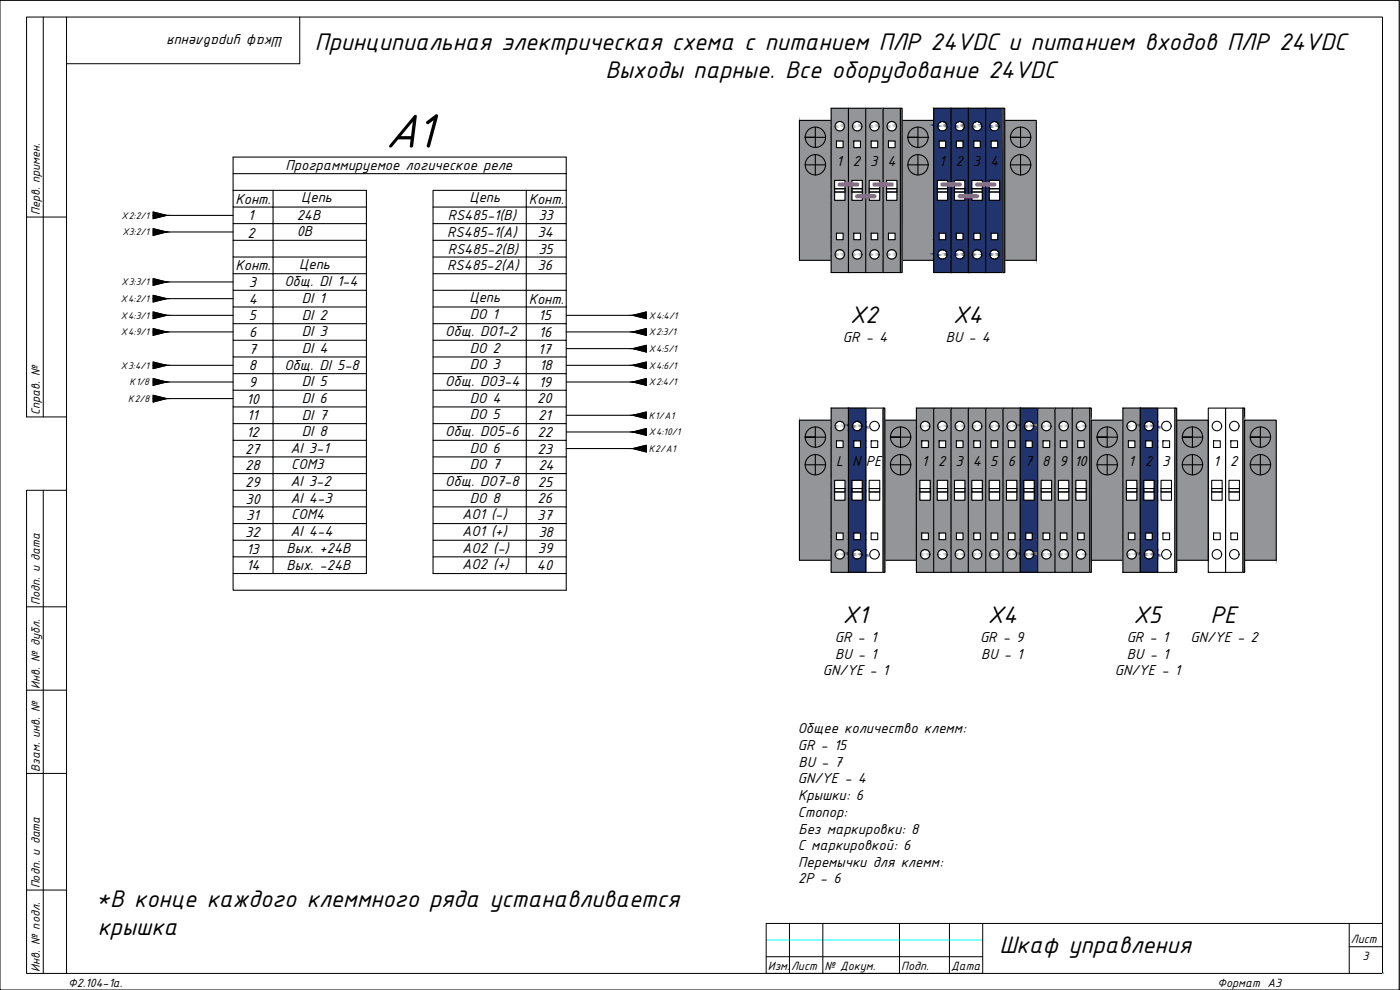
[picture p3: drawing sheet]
<svg xmlns="http://www.w3.org/2000/svg" width="420mm" height="297mm" viewBox="0 0 420 297" stroke-linecap="round" stroke-linejoin="round" font-family="sans-serif">
<defs><g id="words">
<text font-size="15.5" x="115.5" y="44.3">А1</text>
<g font-size="7.8">
<text x="94.5" y="15.1">Принципиальная электрическая схема с питанием ПЛР 24VDC и питанием входов ПЛР 24VDC</text>
<text x="181.7" y="23.5">Выходы парные. Все оборудование 24VDC</text>
<text x="255.1" y="97">X2</text>
<text x="286" y="97">X4</text>
<text x="252.9" y="187">X1</text>
<text x="296.4" y="187">X4</text>
<text x="340.1" y="187">X5</text>
<text x="363.3" y="187">PE</text>
<text x="28.8" y="272.1">*В конце каждого клеммного ряда устанавливается</text>
<text x="29.4" y="280.4">крышка</text>
<text x="299.9" y="286.1">Шкаф управления</text>
</g>
<g font-size="4.7">
<text x="84.9" y="11.1" transform="rotate(-180 84.9 11.1)">Шкаф управления</text>
<text x="85.7" y="51.1">Программируемое логическое реле</text>
<text x="251" y="49.8">1</text>
<text x="256" y="49.8">2</text>
<text x="261.2" y="49.8">3</text>
<text x="266.4" y="49.8">4</text>
<text x="281.8" y="49.8">1</text>
<text x="286.8" y="49.8">2</text>
<text x="292" y="49.8">3</text>
<text x="297.2" y="49.8">4</text>
<text x="70.7" y="61.1">Конт.</text>
<text x="89" y="66">24B</text>
<text x="90.4" y="60.6">Цепь</text>
<text x="140.9" y="60.6">Цепь</text>
<text x="158.7" y="61.1">Конт.</text>
<text x="74.3" y="71.3">2</text>
<text x="74.5" y="66.1">1</text>
<text x="89" y="70.9">0B</text>
<text x="134.2" y="71.1">RS485-1(A)</text>
<text x="134.4" y="66.1">RS485-1(B)</text>
<text x="161.3" y="71.2">34</text>
<text x="161.6" y="66.1">33</text>
<text x="134.4" y="76.1">RS485-2(B)</text>
<text x="161.6" y="76.2">35</text>
<text x="70.7" y="81.1">Конт.</text>
<text x="89.8" y="80.6">Цепь</text>
<text x="134.2" y="81.1">RS485-2(A)</text>
<text x="161.4" y="81.1">36</text>
<text x="74.7" y="86.1">3</text>
<text x="85.3" y="85.9">Общ. DI 1-4</text>
<text x="74.7" y="91.1">4</text>
<text x="90.6" y="90.9">DI 1</text>
<text x="90.6" y="95.9">DI 2</text>
<text x="140.9" y="90.6">Цепь</text>
<text x="141" y="95.8">DO 1</text>
<text x="158.7" y="91.1">Конт.</text>
<text x="74.7" y="96.1">5</text>
<text x="74.8" y="101.1">6</text>
<text x="90.6" y="100.9">DI 3</text>
<text x="133.6" y="100.9">Общ. DO1-2</text>
<text x="161.6" y="96">15</text>
<text x="161.7" y="101">16</text>
<text x="74.6" y="106.1">7</text>
<text x="90.6" y="105.9">DI 4</text>
<text x="141" y="105.9">DO 2</text>
<text x="161.5" y="106.1">17</text>
<text x="253" y="102.7">GR - 4</text>
<text x="283.8" y="102.7">BU - 4</text>
<text x="74.7" y="111.1">8</text>
<text x="85.3" y="110.9">Общ. DI 5-8</text>
<text x="141" y="110.8">DO 3</text>
<text x="161.9" y="111">18</text>
<text x="74.7" y="116.1">9</text>
<text x="90.6" y="115.9">DI 5</text>
<text x="133.6" y="115.9">Общ. DO3-4</text>
<text x="161.7" y="116">19</text>
<text x="74" y="121.1">10</text>
<text x="90.6" y="120.9">DI 6</text>
<text x="90.6" y="125.9">DI 7</text>
<text x="141" y="120.9">DO 4</text>
<text x="141" y="125.8">DO 5</text>
<text x="161.3" y="121">20</text>
<text x="73.9" y="131.1">12</text>
<text x="74.2" y="126.1">11</text>
<text x="90.6" y="130.9">DI 8</text>
<text x="133.6" y="130.9">Общ. DO5-6</text>
<text x="161.3" y="131">22</text>
<text x="161.5" y="126">21</text>
<text x="73.6" y="136.1">27</text>
<text x="87.1" y="135.9">AI 3-1</text>
<text x="141" y="135.9">DO 6</text>
<text x="161.3" y="136.1">23</text>
<text x="73.6" y="141.1">28</text>
<text x="87.4" y="140.8">COM3</text>
<text x="141" y="140.8">DO 7</text>
<text x="161.6" y="141">24</text>
<text x="250.9" y="139.8">L</text>
<text x="255.8" y="139.8">N</text>
<text x="259.9" y="139.8">PE</text>
<text x="276.6" y="139.8">1</text>
<text x="281.6" y="139.8">2</text>
<text x="286.8" y="139.8">3</text>
<text x="292" y="139.8">4</text>
<text x="297.2" y="139.8">5</text>
<text x="302.5" y="139.8">6</text>
<text x="307.5" y="139.8">7</text>
<text x="312.8" y="139.8">8</text>
<text x="318" y="139.8">9</text>
<text x="322.4" y="139.8">10</text>
<text x="338.6" y="139.8">1</text>
<text x="343.6" y="139.8">2</text>
<text x="348.8" y="139.8">3</text>
<text x="364.2" y="139.8">1</text>
<text x="369.2" y="139.8">2</text>
<text x="73.6" y="146.1">29</text>
<text x="87.1" y="145.9">AI 3-2</text>
<text x="133.6" y="145.9">Общ. DO7-8</text>
<text x="161.4" y="146">25</text>
<text x="73.7" y="151.1">30</text>
<text x="87.1" y="150.9">AI 4-3</text>
<text x="87.4" y="155.9">COM4</text>
<text x="138.7" y="155.9">AO1 (-)</text>
<text x="141" y="150.8">DO 8</text>
<text x="161.3" y="151">26</text>
<text x="73.6" y="161.1">32</text>
<text x="73.9" y="156.1">31</text>
<text x="87.1" y="160.9">AI 4-4</text>
<text x="138.7" y="160.8">AO1 (+)</text>
<text x="161.2" y="156.1">37</text>
<text x="161.6" y="161">38</text>
<text x="73.9" y="166.1">13</text>
<text x="86" y="165.9">Вых. +24В</text>
<text x="138.7" y="165.8">AO2 (-)</text>
<text x="161.4" y="166">39</text>
<text x="73.9" y="171.1">14</text>
<text x="86" y="170.9">Вых. -24В</text>
<text x="138.7" y="170.9">AO2 (+)</text>
<text x="161.1" y="171">40</text>
<text x="250.5" y="192.7">GR - 1</text>
<text x="250.6" y="197.7">BU - 1</text>
<text x="294.1" y="192.7">GR - 9</text>
<text x="294.4" y="197.7">BU - 1</text>
<text x="338.1" y="192.7">GR - 1</text>
<text x="338.2" y="197.7">BU - 1</text>
<text x="357.3" y="192.7">GN/YE - 2</text>
<text x="247" y="202.7">GN/YE - 1</text>
<text x="334.6" y="202.7">GN/YE - 1</text>
<text x="239.4" y="220.1">Общее количество клемм:</text>
<text x="239.4" y="225.1">GR - 15</text>
<text x="239.6" y="230.1">BU - 7</text>
<text x="239.4" y="235.1">GN/YE - 4</text>
<text x="239.4" y="245.1">Стопор:</text>
<text x="239.6" y="240.1">Крышки: 6</text>
<text x="239.6" y="250.1">Без маркировки: 8</text>
<text x="239.4" y="255.1">С маркировкой: 6</text>
<text x="239.6" y="260.1">Перемычки для клемм:</text>
<text x="239.6" y="265.1">2P - 6</text>
</g>
<g font-size="3.9">
<text x="12" y="64.6" transform="rotate(-90 12 64.6)">Перв. примен.</text>
<text x="12" y="124.6" transform="rotate(-90 12 124.6)">Справ. №</text>
<text x="12" y="181.6" transform="rotate(-90 12 181.6)">Подп. и дата</text>
<text x="12" y="206.6" transform="rotate(-90 12 206.6)">Инв. № дубл.</text>
<text x="12" y="231.6" transform="rotate(-90 12 231.6)">Взам. инв. №</text>
<text x="12" y="266.6" transform="rotate(-90 12 266.6)">Подп. и дата</text>
<text x="405.4" y="283.1">Лист</text>
<text x="12" y="291.6" transform="rotate(-90 12 291.6)">Инв. № подл.</text>
<text x="230.4" y="291">Изм.</text>
<text x="237.4" y="291">Лист</text>
<text x="247.4" y="291">№ Докум.</text>
<text x="270.4" y="291">Подп.</text>
<text x="285.4" y="291">Дата</text>
<text x="408.9" y="288">3</text>
<text x="20.5" y="296.1">Ф2.104-1а.</text>
<text x="365.4" y="296.1">Формат А3</text>
</g>
<g font-size="3.1">
<text x="36.5" y="65.6">Х2:2/1</text>
<text x="36.8" y="70.6">X3:2/1</text>
<text x="36.5" y="85.6">Х3:3/1</text>
<text x="36.3" y="90.6">Х4:2/1</text>
<text x="36.3" y="95.6">Х4:3/1</text>
<text x="194.7" y="95.6">Х4:4/1</text>
<text x="36.3" y="100.6">Х4:9/1</text>
<text x="194.7" y="100.6">Х2:3/1</text>
<text x="194.7" y="105.6">Х4:5/1</text>
<text x="36.3" y="110.6">Х3:4/1</text>
<text x="194.7" y="110.6">Х4:6/1</text>
<text x="38.9" y="115.6">К1/8</text>
<text x="194.7" y="115.6">Х2:4/1</text>
<text x="38.5" y="120.6">К2/8</text>
<text x="194.7" y="125.6">К1/А1</text>
<text x="194.7" y="130.6">Х4:10/1</text>
<text x="194.7" y="135.6">К2/А1</text>
</g>
</g></defs>
<!-- layer: 0 -->
<g fill="none" stroke="#000" stroke-width=".3">
<path d="M13 5.1v120M20 5.1h394.9v287h-394.9zM20 5.1h-12v60h12M90 5.1v14h-70M8 65.1v60h12M13 147.1v145M20 147.1h-12v35M20 182.1h-12v25M20 207.1h-12v25M20 232.1h-12v35M20 267.1h-12v25h12M236.9 277.1v15"/>
<path d="M246.9 277.1v15M269.9 277.1v15M284.9 277.1v15M294.9 277.1v15h-65v-15h185M404.9 277.1v15M414.9 277.1h.1M229.9 287.1h65M404.9 284.1h10M414.9 292.1h.1"/>
</g>
<!-- layer: 4 -->
<path d="M229.9 282h65M414.9 292.1h.1" fill="none" stroke="#0ff" stroke-width=".3"/>
<path d="M0 .1h419.9v296.9v-296.9" fill="none" stroke="#bababa" stroke-width=".3"/>
<g fill="none" stroke="#000" stroke-width=".32">
<path d="M239.9 36.1h9.5v42h-9.5zM244.7 38.1v6.1M249.4 32.5h5.2v49.3h-5.2zM254.6 32.5h5.2v49.3h-5.2zM259.8 32.5h5.2v49.3h-5.2zM265 32.5h5.2v49.3h-5.2zM270.2 32.5h.5v49.3h-.5zM270.7 36.1h9.5v42h-9.5zM275.5 38.1v6.1M280.2 32.5h5.2v49.3h-5.2zM285.4 32.5h5.2v49.3h-5.2zM290.6 32.5h5.2v49.3h-5.2z"/>
<path d="M295.8 32.5h5.2v49.3h-5.2zM301 32.5h.5v49.3h-.5zM301.5 36.1h9.5v42h-9.5zM306.3 38.1v6.1M70 57.1v5h12v5h28M70 57.1v-10h99.9v20M70 52.1h99.9M70 57.1h40v115h-28M82 57.1v5h28M157.9 57.1v5h12M157.9 57.1h-27.9v115h27.9M157.9 57.1h12"/>
<path d="M241.6 49.5h6.1M244.7 41.2h-3.1h6.1M244.7 46.4v6.1M250.5 54.1h3.1v6h-3.1zM250.5 57.6h3.1M251 42.3h2v2h-2zM253.6 56.6h-3.1h3.1M255.7 54.1h3.1v6h-3.1zM255.7 57.6h3.1M256.2 42.3h2v2h-2zM258.8 56.6h-3.1h3.1M260.8 54.1h3.2v6h-3.2z"/>
<path d="M260.8 57.6h3.2M261.4 42.3h2v2h-2zM264 56.6h-3.2h3.2M266.1 54.1h3.1v6h-3.1zM266.1 57.6h3.1M266.6 42.3h2v2h-2zM269.2 56.6h-3.1h3.1M272.4 49.5h6.1M275.5 41.2h-3.1h6.1M275.5 46.4v6.1M281.3 54.1h3.1v6h-3.1zM281.3 57.6h3.1"/>
<path d="M281.8 42.3h2v2h-2zM284.4 56.6h-3.1h3.1M286.5 54.1h3.1v6h-3.1zM286.5 57.6h3.1M287 42.3h2v2h-2zM289.6 56.6h-3.1h3.1M291.6 54.1h3.2v6h-3.2zM291.6 57.6h3.2M292.2 42.3h2v2h-2zM294.8 56.6h-3.2h3.2M296.9 54.1h3.1v6h-3.1zM296.9 57.6h3.1"/>
<path d="M297.4 42.3h2v2h-2zM300 56.6h-3.1h3.1M303.2 49.5h6.1M306.3 41.2h-3.1h6.1M306.3 46.4v6.1M46 63.6l4 1-4 1zM46 68.6l4 1-4 1zM50 64.6h20M50 69.6h20M70 62.1v5h12v5h28M70 67.1v5h12v5h28M70 72.1v5h12v5h28"/>
<path d="M70 77.1v5h12v5h28M130 62.1h27.9v5h12v5M130 67.1h27.9v5h12v5M130 72.1h27.9v5h12v5M130 77.1h27.9v5h12v5M251 70h2v1.9h-2zM256.2 70h2v1.9h-2zM261.4 70h2v1.9h-2zM266.6 70h2v1.9h-2zM281.8 70h2v1.9h-2zM287 70h2v1.9h-2zM292.2 70h2v1.9h-2z"/>
<path d="M297.4 70h2v1.9h-2zM46 88.6l4 1-4 1zM46 93.6l4 1-4 1zM46 98.6l4 1-4 1zM46 83.6l4 1-4 1zM50 94.6h20M50 99.6h20M50 89.6h20M50 84.6h20M70 82.1v5h12v5h28M70 87.1v5h12v5h28M70 92.1v5h12v5h28"/>
<path d="M70 97.1v5h12v5h28M130 82.1h27.9v10h12M130 92.1h27.9v5h12v5M130 97.1h27.9v5h12v5M130 87.1h39.9M169.9 87.1v10M169.9 94.6h20M169.9 99.6h20M189.9 94.6l4.1-1v2zM189.9 99.6l4.1-1v2zM46 108.6l4 1-4 1zM46 113.6l4 1-4 1z"/>
<path d="M46 118.6l4 1-4 1zM50 109.6h20M50 114.6h20M50 119.6h20M70 102.1v5h12v5h28M70 107.1v5h12v5h28M70 112.1v5h12v5h28M70 117.1v5h12v5h28M130 102.1h27.9v5h12v5M130 107.1h27.9v5h12v5M130 112.1h27.9v5h12v5M130 117.1h27.9v5h12v5"/>
<path d="M169.9 104.6h20M169.9 109.6h20M169.9 114.6h20M189.9 104.6l4.1-1v2zM189.9 109.6l4.1-1v2zM189.9 114.6l4.1-1v2zM70 122.1v5h12v5h28M70 127.1v5h12v5h28M70 132.1v5h12v5h28M70 137.1v5h12v5h28M130 122.1h27.9v5h12v5M130 127.1h27.9v5h12v5"/>
<path d="M130 132.1h27.9v5h12v5M130 137.1h27.9v5h12v5M169.9 124.6h20M169.9 129.6h20M169.9 134.6h20M189.9 124.6l4.1-1v2zM189.9 129.6l4.1-1v2zM189.9 134.6l4.1-1v2zM239.9 126.1h9.5v42h-9.5zM241.6 139.5h6.1M244.7 131.2h-3.1h6.1M244.7 128.1v6.1"/>
<path d="M244.7 136.4v6.1M249.4 122.4h5.2v49.3h-5.2zM251 132.3h2v2h-2zM254.6 122.4h5.2v49.3h-5.2zM256.2 132.3h2v2h-2zM259.8 122.4h5.2v49.3h-5.2zM261.4 132.3h2v2h-2zM265 122.4h.5v49.3h-.5zM265.5 126.1h9.5v42h-9.5zM267.2 139.5h6.1M270.3 131.2h-3.1h6.1M270.3 128.1v6.1"/>
<path d="M270.3 136.4v6.1M275 122.4h5.2v49.3h-5.2zM276.6 132.3h2v2h-2zM280.2 122.4h5.2v49.3h-5.2zM281.8 132.3h2v2h-2zM285.4 122.4h5.2v49.3h-5.2zM287 132.3h2v2h-2zM290.6 122.4h5.2v49.3h-5.2zM292.2 132.3h2v2h-2zM295.8 122.4h5.2v49.3h-5.2zM297.4 132.3h2v2h-2zM301 122.4h5.2v49.3h-5.2z"/>
<path d="M302.6 132.3h2v2h-2zM306.2 122.4h5.2v49.3h-5.2zM307.8 132.3h2v2h-2zM311.4 122.4h5.2v49.3h-5.2zM313 132.3h2v2h-2zM316.6 122.4h5.2v49.3h-5.2zM318.2 132.3h2v2h-2zM321.8 122.4h5.2v49.3h-5.2zM323.4 132.3h2v2h-2zM327 122.4h.5v49.3h-.5zM327.5 126.1h9.5v42h-9.5zM329.2 139.5h6.1"/>
<path d="M332.3 131.2h-3.1h6.1M332.3 128.1v6.1M332.3 136.4v6.1M337 122.4h5.2v49.3h-5.2zM338.6 132.3h2v2h-2zM342.2 122.4h5.2v49.3h-5.2zM343.8 132.3h2v2h-2zM347.4 122.4h5.2v49.3h-5.2zM349 132.3h2v2h-2zM352.6 122.4h.5v49.3h-.5zM353.1 126.1h9.5v42h-9.5zM354.8 139.5h6.1"/>
<path d="M357.9 131.2h-3.1h6.1M357.9 128.1v6.1M357.9 136.4v6.1M362.6 122.4h5.2v49.3h-5.2zM364.2 132.3h2v2h-2zM367.8 122.4h5.2v49.3h-5.2zM369.4 132.3h2v2h-2zM373 122.4h.5v49.3h-.5zM373.5 126.1h9.5v42h-9.5zM375.2 139.5h6.1M378.2 131.2h-3h6.1M378.2 128.1v6.1"/>
<path d="M378.2 136.4v6.1M70 142.1v5h12v5h28M70 147.1v5h12v5h28M70 152.1v5h12v5h28M70 157.1v5h12v5h28M130 142.1h27.9v5h12v5M130 147.1h27.9v5h12v5M130 152.1h27.9v5h12v5M130 157.1h27.9v5h12v5M250.5 144.1h3.1v6h-3.1zM250.5 147.6h3.1M251 159.9h2v2h-2z"/>
<path d="M253.6 146.6h-3.1h3.1M255.7 144.1h3.1v6h-3.1zM255.7 147.6h3.1M256.2 159.9h2v2h-2zM258.8 146.6h-3.1h3.1M260.8 144.1h3.2v6h-3.2zM260.8 147.6h3.2M261.4 159.9h2v2h-2zM264 146.6h-3.2h3.2M276 144.1h3.2v6h-3.2zM276 147.6h3.2M276.6 159.9h2v2h-2z"/>
<path d="M279.2 146.6h-3.2h3.2M281.3 144.1h3.1v6h-3.1zM281.3 147.6h3.1M281.8 159.9h2v2h-2zM284.4 146.6h-3.1h3.1M286.5 144.1h3.1v6h-3.1zM286.5 147.6h3.1M287 159.9h2v2h-2zM289.6 146.6h-3.1h3.1M291.6 144.1h3.2v6h-3.2zM291.6 147.6h3.2M292.2 159.9h2v2h-2z"/>
<path d="M294.8 146.6h-3.2h3.2M296.9 144.1h3.1v6h-3.1zM296.9 147.6h3.1M297.4 159.9h2v2h-2zM300 146.6h-3.1h3.1M302 144.1h3.2v6h-3.2zM302 147.6h3.2M302.6 159.9h2v2h-2zM305.2 146.6h-3.2h3.2M307.2 144.1h3.2v6h-3.2zM307.2 147.6h3.2M307.8 159.9h2v2h-2z"/>
<path d="M310.4 146.6h-3.2h3.2M312.5 144.1h3.1v6h-3.1zM312.5 147.6h3.1M313 159.9h2v2h-2zM315.6 146.6h-3.1h3.1M317.6 144.1h3.2v6h-3.2zM317.6 147.6h3.2M318.2 159.9h2v2h-2zM320.8 146.6h-3.2h3.2M322.9 144.1h3.1v6h-3.1zM322.9 147.6h3.1M323.4 159.9h2v2h-2z"/>
<path d="M326 146.6h-3.1h3.1M338 144.1h3.2v6h-3.2zM338 147.6h3.2M338.6 159.9h2v2h-2zM341.2 146.6h-3.2h3.2M343.3 144.1h3.1v6h-3.1zM343.3 147.6h3.1M343.8 159.9h2v2h-2zM346.4 146.6h-3.1h3.1M348.4 144.1h3.2v6h-3.2zM348.4 147.6h3.2M349 159.9h2v2h-2z"/>
<path d="M351.6 146.6h-3.2h3.2M363.6 144.1h3.2v6h-3.2zM363.6 147.6h3.2M364.2 159.9h2v2h-2zM366.8 146.6h-3.2h3.2M368.8 144.1h3.2v6h-3.2zM368.8 147.6h3.2M369.4 159.9h2v2h-2zM372 146.6h-3.2h3.2M70 162.1v5h12v5M70 167.1v5h12M130 167.1h27.9v5h12v5h-99.9v-5"/>
<path d="M130 162.1h27.9v5h12v5"/>
<circle cx="252" cy="37.9" r="1.43"/>
<circle cx="257.3" cy="37.9" r="1.43"/>
<circle cx="262.4" cy="37.9" r="1.43"/>
<circle cx="267.6" cy="37.9" r="1.43"/>
<circle cx="282.8" cy="37.9" r="1.43"/>
<circle cx="288.1" cy="37.9" r="1.43"/>
<circle cx="293.2" cy="37.9" r="1.43"/>
<circle cx="298.4" cy="37.9" r="1.43"/>
<circle cx="244.7" cy="49.4" r="3.1"/>
<circle cx="244.7" cy="41.2" r="3.1"/>
<circle cx="275.5" cy="49.4" r="3.1"/>
<circle cx="275.5" cy="41.2" r="3.1"/>
<circle cx="306.3" cy="49.4" r="3.1"/>
<circle cx="306.3" cy="41.2" r="3.1"/>
<circle cx="252" cy="76.3" r="1.43"/>
<circle cx="257.3" cy="76.3" r="1.43"/>
<circle cx="262.4" cy="76.3" r="1.43"/>
<circle cx="267.6" cy="76.3" r="1.43"/>
<circle cx="282.8" cy="76.3" r="1.43"/>
<circle cx="288.1" cy="76.3" r="1.43"/>
<circle cx="293.2" cy="76.3" r="1.43"/>
<circle cx="298.4" cy="76.3" r="1.43"/>
<circle cx="244.7" cy="139.4" r="3.1"/>
<circle cx="244.7" cy="131.1" r="3.1"/>
<circle cx="252" cy="127.8" r="1.43"/>
<circle cx="257.3" cy="127.8" r="1.43"/>
<circle cx="262.4" cy="127.8" r="1.43"/>
<circle cx="270.3" cy="139.4" r="3.1"/>
<circle cx="270.3" cy="131.1" r="3.1"/>
<circle cx="277.7" cy="127.8" r="1.43"/>
<circle cx="282.8" cy="127.8" r="1.43"/>
<circle cx="288.1" cy="127.8" r="1.43"/>
<circle cx="293.2" cy="127.8" r="1.43"/>
<circle cx="298.4" cy="127.8" r="1.43"/>
<circle cx="303.7" cy="127.8" r="1.43"/>
<circle cx="308.8" cy="127.8" r="1.43"/>
<circle cx="314" cy="127.8" r="1.43"/>
<circle cx="319.2" cy="127.8" r="1.43"/>
<circle cx="324.4" cy="127.8" r="1.43"/>
<circle cx="332.3" cy="131.1" r="3.1"/>
<circle cx="332.3" cy="139.4" r="3.1"/>
<circle cx="339.6" cy="127.8" r="1.43"/>
<circle cx="344.8" cy="127.8" r="1.43"/>
<circle cx="350" cy="127.8" r="1.43"/>
<circle cx="357.9" cy="131.1" r="3.1"/>
<circle cx="357.9" cy="139.4" r="3.1"/>
<circle cx="365.2" cy="127.8" r="1.43"/>
<circle cx="370.4" cy="127.8" r="1.43"/>
<circle cx="378.3" cy="139.4" r="3.1"/>
<circle cx="378.3" cy="131.1" r="3.1"/>
<circle cx="252" cy="166.3" r="1.43"/>
<circle cx="257.3" cy="166.3" r="1.43"/>
<circle cx="262.4" cy="166.3" r="1.43"/>
<circle cx="277.7" cy="166.3" r="1.43"/>
<circle cx="282.8" cy="166.3" r="1.43"/>
<circle cx="288.1" cy="166.3" r="1.43"/>
<circle cx="293.2" cy="166.3" r="1.43"/>
<circle cx="298.4" cy="166.3" r="1.43"/>
<circle cx="303.7" cy="166.3" r="1.43"/>
<circle cx="308.8" cy="166.3" r="1.43"/>
<circle cx="314" cy="166.3" r="1.43"/>
<circle cx="319.2" cy="166.3" r="1.43"/>
<circle cx="324.4" cy="166.3" r="1.43"/>
<circle cx="339.6" cy="166.3" r="1.43"/>
<circle cx="344.8" cy="166.3" r="1.43"/>
<circle cx="350" cy="166.3" r="1.43"/>
<circle cx="365.2" cy="166.3" r="1.43"/>
<circle cx="370.4" cy="166.3" r="1.43"/>
</g>
<g fill="#000" stroke="#000" stroke-width=".3">
<path d="M46 63.6l4 1h-4zM46 64.6v1l4-1z"/>
<path d="M46 68.6l4 1h-4zM46 69.6v1l4-1z"/>
<path d="M46 88.6l4 1h-4zM46 89.6v1l4-1z"/>
<path d="M46 93.6l4 1h-4zM46 94.6v1l4-1z"/>
<path d="M46 98.6l4 1h-4zM46 99.6v1l4-1z"/>
<path d="M46 83.6l4 1h-4zM46 84.6v1l4-1z"/>
<path d="M189.9 94.6l4.1-1v1zM189.9 94.6l4.1 1v-1z"/>
<path d="M189.9 99.6l4.1-1v1zM189.9 99.6l4.1 1v-1z"/>
<path d="M46 108.6l4 1h-4zM46 109.6v1l4-1z"/>
<path d="M46 113.6l4 1h-4zM46 114.6v1l4-1z"/>
<path d="M46 118.6l4 1h-4zM46 119.6v1l4-1z"/>
<path d="M189.9 104.6l4.1-1v1zM189.9 104.6l4.1 1v-1z"/>
<path d="M189.9 109.6l4.1-1v1zM189.9 109.6l4.1 1v-1z"/>
<path d="M189.9 114.6l4.1-1v1zM189.9 114.6l4.1 1v-1z"/>
<path d="M189.9 124.6l4.1-1v1zM189.9 124.6l4.1 1v-1z"/>
<path d="M189.9 129.6l4.1-1v1zM189.9 129.6l4.1 1v-1z"/>
<path d="M189.9 134.6l4.1-1v1zM189.9 134.6l4.1 1v-1z"/>
</g>
<circle cx="239.9" cy="147.1" r=".16" fill="#000"/>
<g fill="#939598" stroke="#939598" stroke-width=".3">
<path d="M239.9 126.1l9.5 42v-42zM239.9 126.1l9.5 42h-9.5z"/>
<path d="M265.5 126.1l9.5 42v-42zM265.5 126.1l9.5 42h-9.5z"/>
<path d="M249.4 122.4l5.2 4v-4zM249.4 122.4l5.2 4h-5.2z"/>
<path d="M252.2 126.4l2.4 .1zM252.2 126.4l2.4 .1z"/>
<path d="M249.4 126.4h2.5zM249.4 126.4l2.2 .1z"/>
<path d="M252.4 126.5l2.2 .1zM252.4 126.5l2.2 .1z"/>
<path d="M249.4 126.5h2.2zM249.4 126.5l2 .1z"/>
<path d="M252.7 126.6l1.9 .1zM252.7 126.6l1.9 .1z"/>
<path d="M249.4 126.6h2zM249.4 126.6l1.8 .1z"/>
<path d="M252.9 126.7l1.7 .2v-.2zM252.9 126.7l1.7 .2h-1.5z"/>
<path d="M249.4 126.7l1.6 .2 .2-.2zM249.4 126.7l1.6 .2h-1.6z"/>
<path d="M253.1 126.9l1.5 .2v-.2zM253.1 126.9l1.5 .2h-1.4z"/>
<path d="M249.4 126.9l1.4 .2 .2-.2zM249.4 126.9l1.4 .2h-1.4z"/>
<path d="M253.2 127.1l1.4 .3v-.3zM253.2 127.1l1.4 .3h-1.2z"/>
<path d="M249.4 127.1l1.3 .3 .1-.3zM249.4 127.1l1.3 .3h-1.3z"/>
<path d="M253.4 127.4l1.2 .2v-.2zM253.4 127.4l1.2 .2h-1.2z"/>
<path d="M249.4 127.4l1.2 .2 .1-.2zM249.4 127.4l1.2 .2h-1.2z"/>
<path d="M253.4 127.6l1.2 .2v-.2zM253.4 127.6l1.2 .2h-1.2z"/>
<path d="M249.4 127.6l1.2 .2v-.2zM249.4 127.6l1.2 .2h-1.2z"/>
<path d="M253.4 127.8l1.2 .3v-.3zM253.4 127.8l1.2 .3h-1.2z"/>
<path d="M249.4 127.8l1.2 .3v-.3zM249.4 127.8l1.2 .3h-1.2z"/>
<path d="M253.4 128.1l1.2 .3v-.3zM253.4 128.1l1.2 .3h-1.2z"/>
<path d="M249.4 128.1l1.3 .3-.1-.3zM249.4 128.1l1.3 .3h-1.3z"/>
<path d="M253.4 128.4l1.2 .2v-.2zM253.4 128.4l1.2 .2h-1.4z"/>
<path d="M249.4 128.4l1.4 .2-.1-.2zM249.4 128.4l1.4 .2h-1.4z"/>
<path d="M253.2 128.6l1.4 .2v-.2zM253.2 128.6l1.4 .2h-1.5z"/>
<path d="M249.4 128.6l1.6 .2-.2-.2zM249.4 128.6l1.6 .2h-1.6z"/>
<path d="M253.1 128.8l1.5 .2v-.2zM252.9 129l.2-.2 1.5 .2z"/>
<path d="M249.4 128.8l1.8 .2-.2-.2zM249.4 128.8l1.8 .2h-1.8z"/>
<path d="M252.9 129l1.7 .1zM252.7 129.1h1.9z"/>
<path d="M249.4 129l2 .1zM249.4 129l2 .1z"/>
<path d="M252.7 129.1l1.9 .1zM252.4 129.2h2.2z"/>
<path d="M249.4 129.1l2.2 .1zM249.4 129.1l2.2 .1z"/>
<path d="M252.4 129.2l2.2 .1zM252.2 129.3h2.4z"/>
<path d="M249.4 129.2l2.5 .1zM249.4 129.2l2.5 .1z"/>
<path d="M249.4 129.3l5.2 3v-3zM249.4 129.3l5.2 3h-5.2z"/>
<path d="M253 132.3l1.6 2v-2zM253 132.3l1.6 2h-1.6z"/>
<path d="M249.4 132.3l1.6 2v-2zM249.4 132.3l1.6 2h-1.6z"/>
<path d="M249.4 134.3l5.2 9.8v-9.8zM249.4 134.3l5.2 9.8h-5.2z"/>
<path d="M253.6 144.1l1 3v-3zM253.6 144.1l1 3h-1z"/>
<path d="M249.4 144.1l1.1 3v-3zM249.4 144.1l1.1 3h-1.1z"/>
<path d="M253.6 147.1l1 3v-3zM253.6 147.1l1 3h-1z"/>
<path d="M249.4 147.1l1.1 3v-3zM249.4 147.1l1.1 3h-1.1z"/>
<path d="M249.4 150.1l5.2 9.8v-9.8zM249.4 150.1l5.2 9.8h-5.2z"/>
<path d="M253 159.9l1.6 2v-2zM253 159.9l1.6 2h-1.6z"/>
<path d="M249.4 159.9l1.6 2v-2zM249.4 159.9l1.6 2h-1.6z"/>
<path d="M249.4 161.9l5.2 3v-3zM249.4 161.9l5.2 3h-5.2z"/>
<path d="M252.2 164.9l2.4 .1zM252.2 164.9l2.4 .1z"/>
<path d="M249.4 164.9h2.5zM249.4 164.9l2.2 .1z"/>
<path d="M252.4 165l2.2 .1zM252.4 165l2.2 .1z"/>
<path d="M249.4 165h2.2zM249.4 165l2 .1z"/>
<path d="M252.7 165.1l1.9 .1zM252.7 165.1l1.9 .1z"/>
<path d="M249.4 165.1h2zM249.4 165.1l1.8 .1z"/>
<path d="M252.9 165.2l1.7 .2v-.2zM252.9 165.2l1.7 .2h-1.5z"/>
<path d="M249.4 165.2l1.6 .2 .2-.2zM249.4 165.2l1.6 .2h-1.6z"/>
<path d="M253.1 165.4l1.5 .2v-.2zM253.1 165.4l1.5 .2h-1.4z"/>
<path d="M249.4 165.4l1.4 .2 .2-.2zM249.4 165.4l1.4 .2h-1.4z"/>
<path d="M253.2 165.6l1.4 .2v-.2zM253.2 165.6l1.4 .2h-1.2z"/>
<path d="M249.4 165.6l1.3 .2 .1-.2zM249.4 165.6l1.3 .2h-1.3z"/>
<path d="M253.4 165.8l1.2 .3v-.3zM253.4 165.8l1.2 .3h-1.2z"/>
<path d="M249.4 165.8l1.2 .3 .1-.3zM249.4 165.8l1.2 .3h-1.2z"/>
<path d="M253.4 166.1l1.2 .2v-.2zM253.4 166.1l1.2 .2h-1.2z"/>
<path d="M249.4 166.1l1.2 .2v-.2zM249.4 166.1l1.2 .2h-1.2z"/>
<path d="M253.4 166.3l1.2 .3v-.3zM253.4 166.3l1.2 .3h-1.2z"/>
<path d="M249.4 166.3l1.2 .3v-.3zM249.4 166.3l1.2 .3h-1.2z"/>
<path d="M253.4 166.6l1.2 .2v-.2zM253.4 166.6l1.2 .2h-1.2z"/>
<path d="M249.4 166.6l1.3 .2-.1-.2zM249.4 166.6l1.3 .2h-1.3z"/>
<path d="M253.4 166.8l1.2 .3v-.3zM253.4 166.8l1.2 .3h-1.4z"/>
<path d="M249.4 166.8l1.4 .3-.1-.3zM249.4 166.8l1.4 .3h-1.4z"/>
<path d="M253.2 167.1l1.4 .2v-.2zM253.2 167.1l1.4 .2h-1.5z"/>
<path d="M249.4 167.1l1.6 .2-.2-.2zM249.4 167.1l1.6 .2h-1.6z"/>
<path d="M253.1 167.3l1.5 .2v-.2zM252.9 167.5l.2-.2 1.5 .2z"/>
<path d="M249.4 167.3l1.8 .2-.2-.2zM249.4 167.3l1.8 .2h-1.8z"/>
<path d="M252.9 167.5l1.7 .1zM252.7 167.6h1.9z"/>
<path d="M249.4 167.5l2 .1zM249.4 167.5l2 .1z"/>
<path d="M252.7 167.6l1.9 .1zM252.4 167.7h2.2z"/>
<path d="M249.4 167.6l2.2 .1zM249.4 167.6l2.2 .1z"/>
<path d="M252.4 167.7h2.2zM252.2 167.7h2.4z"/>
<path d="M249.4 167.7h2.5zM249.4 167.7h2.5z"/>
<path d="M249.4 167.7l5.2 4v-4zM249.4 167.7l5.2 4h-5.2z"/>
<path d="M265 122.4l.5 49.3v-49.3zM265 122.4l.5 49.3h-.5z"/>
<path d="M275 122.4l5.2 4v-4zM275 122.4l5.2 4h-5.2z"/>
<path d="M277.7 126.4l2.5 .1zM277.7 126.4l2.5 .1z"/>
<path d="M275 126.4h2.5zM275 126.4l2.2 .1z"/>
<path d="M278 126.5l2.2 .1zM278 126.5l2.2 .1z"/>
<path d="M275 126.5h2.2zM275 126.5l2 .1z"/>
<path d="M278.3 126.6l1.9 .1zM278.3 126.6l1.9 .1z"/>
<path d="M275 126.6h2zM275 126.6l1.8 .1z"/>
<path d="M278.5 126.7l1.7 .2v-.2zM278.5 126.7l1.7 .2h-1.5z"/>
<path d="M275 126.7l1.6 .2 .2-.2zM275 126.7l1.6 .2h-1.6z"/>
<path d="M278.7 126.9l1.5 .2v-.2zM278.7 126.9l1.5 .2h-1.4z"/>
<path d="M275 126.9l1.4 .2 .2-.2zM275 126.9l1.4 .2h-1.4z"/>
<path d="M278.8 127.1l1.4 .3v-.3zM278.8 127.1l1.4 .3h-1.3z"/>
<path d="M275 127.1l1.3 .3 .1-.3zM275 127.1l1.3 .3h-1.3z"/>
<path d="M278.9 127.4l1.3 .2v-.2zM278.9 127.4l1.3 .2h-1.2z"/>
<path d="M275 127.4l1.2 .2 .1-.2zM275 127.4l1.2 .2h-1.2z"/>
<path d="M279 127.6l1.2 .2v-.2zM279 127.6l1.2 .2h-1.2z"/>
<path d="M275 127.6l1.2 .2v-.2zM275 127.6l1.2 .2h-1.2z"/>
<path d="M279 127.8l1.2 .3v-.3zM279 127.8l1.2 .3h-1.2z"/>
<path d="M275 127.8l1.2 .3v-.3zM275 127.8l1.2 .3h-1.2z"/>
<path d="M279 128.1l1.2 .3v-.3zM279 128.1l1.2 .3h-1.3z"/>
<path d="M275 128.1l1.3 .3-.1-.3zM275 128.1l1.3 .3h-1.3z"/>
<path d="M278.9 128.4l1.3 .2v-.2zM278.9 128.4l1.3 .2h-1.4z"/>
<path d="M275 128.4l1.4 .2-.1-.2zM275 128.4l1.4 .2h-1.4z"/>
<path d="M278.8 128.6l1.4 .2v-.2zM278.8 128.6l1.4 .2h-1.5z"/>
<path d="M275 128.6l1.6 .2-.2-.2zM275 128.6l1.6 .2h-1.6z"/>
<path d="M278.7 128.8l1.5 .2v-.2zM278.7 128.8l1.5 .2h-1.7z"/>
<path d="M275 128.8l1.8 .2-.2-.2zM275 128.8l1.8 .2h-1.8z"/>
<path d="M278.5 129l1.7 .1zM278.3 129.1h1.9z"/>
<path d="M275 129l2 .1zM275 129l2 .1z"/>
<path d="M278.3 129.1l1.9 .1zM278 129.2h2.2z"/>
<path d="M275 129.1l2.2 .1zM275 129.1l2.2 .1z"/>
<path d="M278 129.2l2.2 .1zM277.7 129.3h2.5z"/>
<path d="M275 129.2l2.5 .1zM275 129.2l2.5 .1z"/>
<path d="M275 129.3l5.2 3v-3zM275 129.3l5.2 3h-5.2z"/>
<path d="M278.6 132.3l1.6 2v-2zM278.6 132.3l1.6 2h-1.6z"/>
<path d="M275 132.3l1.6 2v-2zM275 132.3l1.6 2h-1.6z"/>
<path d="M275 134.3l5.2 9.8v-9.8zM275 134.3l5.2 9.8h-5.2z"/>
<path d="M279.2 144.1l1 3v-3zM279.2 144.1l1 3h-1z"/>
<path d="M275 144.1l1 3v-3zM275 144.1l1 3h-1z"/>
<path d="M279.2 147.1l1 3v-3zM279.2 147.1l1 3h-1z"/>
<path d="M275 147.1l1 3v-3zM275 147.1l1 3h-1z"/>
<path d="M275 150.1l5.2 9.8v-9.8zM275 150.1l5.2 9.8h-5.2z"/>
<path d="M278.6 159.9l1.6 2v-2zM278.6 159.9l1.6 2h-1.6z"/>
<path d="M275 159.9l1.6 2v-2zM275 159.9l1.6 2h-1.6z"/>
<path d="M275 161.9l5.2 3v-3zM275 161.9l5.2 3h-5.2z"/>
<path d="M277.7 164.9l2.5 .1zM277.7 164.9l2.5 .1z"/>
<path d="M275 164.9h2.5zM275 164.9l2.2 .1z"/>
<path d="M278 165l2.2 .1zM278 165l2.2 .1z"/>
<path d="M275 165h2.2zM275 165l2 .1z"/>
<path d="M278.3 165.1l1.9 .1zM278.3 165.1l1.9 .1z"/>
<path d="M275 165.1h2zM275 165.1l1.8 .1z"/>
<path d="M278.5 165.2l1.7 .2v-.2zM278.5 165.2l1.7 .2h-1.5z"/>
<path d="M275 165.2l1.6 .2 .2-.2zM275 165.2l1.6 .2h-1.6z"/>
<path d="M278.7 165.4l1.5 .2v-.2zM278.7 165.4l1.5 .2h-1.4z"/>
<path d="M275 165.4l1.4 .2 .2-.2zM275 165.4l1.4 .2h-1.4z"/>
<path d="M278.8 165.6l1.4 .2v-.2zM278.8 165.6l1.4 .2h-1.3z"/>
<path d="M275 165.6l1.3 .2 .1-.2zM275 165.6l1.3 .2h-1.3z"/>
<path d="M278.9 165.8l1.3 .3v-.3zM278.9 165.8l1.3 .3h-1.2z"/>
<path d="M275 165.8l1.2 .3 .1-.3zM275 165.8l1.2 .3h-1.2z"/>
<path d="M279 166.1l1.2 .2v-.2zM279 166.1l1.2 .2h-1.2z"/>
<path d="M275 166.1l1.2 .2v-.2zM275 166.1l1.2 .2h-1.2z"/>
<path d="M279 166.3l1.2 .3v-.3zM279 166.3l1.2 .3h-1.2z"/>
<path d="M275 166.3l1.2 .3v-.3zM275 166.3l1.2 .3h-1.2z"/>
<path d="M279 166.6l1.2 .2v-.2zM279 166.6l1.2 .2h-1.3z"/>
<path d="M275 166.6l1.3 .2-.1-.2zM275 166.6l1.3 .2h-1.3z"/>
<path d="M278.9 166.8l1.3 .3v-.3zM278.9 166.8l1.3 .3h-1.4z"/>
<path d="M275 166.8l1.4 .3-.1-.3zM275 166.8l1.4 .3h-1.4z"/>
<path d="M278.8 167.1l1.4 .2v-.2zM278.8 167.1l1.4 .2h-1.5z"/>
<path d="M275 167.1l1.6 .2-.2-.2zM275 167.1l1.6 .2h-1.6z"/>
<path d="M278.7 167.3l1.5 .2v-.2zM278.7 167.3l1.5 .2h-1.7z"/>
<path d="M275 167.3l1.8 .2-.2-.2zM275 167.3l1.8 .2h-1.8z"/>
<path d="M278.5 167.5l1.7 .1zM278.3 167.6h1.9z"/>
<path d="M275 167.5l2 .1zM275 167.5l2 .1z"/>
<path d="M278.3 167.6l1.9 .1zM278 167.7h2.2z"/>
<path d="M275 167.6l2.2 .1zM275 167.6l2.2 .1z"/>
<path d="M278 167.7h2.2zM277.7 167.7h2.5z"/>
<path d="M275 167.7h2.5zM275 167.7h2.5z"/>
<path d="M275 167.7l5.2 4v-4zM275 167.7l5.2 4h-5.2z"/>
<path d="M280.2 122.4l5.2 4v-4zM280.2 122.4l5.2 4h-5.2z"/>
<path d="M283 126.4l2.4 .1zM283 126.4l2.4 .1z"/>
<path d="M280.2 126.4h2.5zM280.2 126.4l2.2 .1z"/>
<path d="M283.2 126.5l2.2 .1zM283.2 126.5l2.2 .1z"/>
<path d="M280.2 126.5h2.2zM280.2 126.5l2 .1z"/>
<path d="M283.5 126.6l1.9 .1zM283.5 126.6l1.9 .1z"/>
<path d="M280.2 126.6h2zM280.2 126.6l1.8 .1z"/>
<path d="M283.7 126.7l1.7 .2v-.2zM283.7 126.7l1.7 .2h-1.5z"/>
<path d="M280.2 126.7l1.6 .2 .2-.2zM280.2 126.7l1.6 .2h-1.6z"/>
<path d="M283.9 126.9l1.5 .2v-.2zM283.9 126.9l1.5 .2h-1.4z"/>
<path d="M280.2 126.9l1.4 .2 .2-.2zM280.2 126.9l1.4 .2h-1.4z"/>
<path d="M284 127.1l1.4 .3v-.3zM284 127.1l1.4 .3h-1.2z"/>
<path d="M280.2 127.1l1.3 .3 .1-.3zM280.2 127.1l1.3 .3h-1.3z"/>
<path d="M284.2 127.4l1.2 .2v-.2zM284.2 127.4l1.2 .2h-1.2z"/>
<path d="M280.2 127.4l1.2 .2 .1-.2zM280.2 127.4l1.2 .2h-1.2z"/>
<path d="M284.2 127.6l1.2 .2v-.2zM284.2 127.6l1.2 .2h-1.2z"/>
<path d="M280.2 127.6l1.2 .2v-.2zM280.2 127.6l1.2 .2h-1.2z"/>
<path d="M284.2 127.8l1.2 .3v-.3zM284.2 127.8l1.2 .3h-1.2z"/>
<path d="M280.2 127.8l1.2 .3v-.3zM280.2 127.8l1.2 .3h-1.2z"/>
<path d="M284.2 128.1l1.2 .3v-.3zM284.2 128.1l1.2 .3h-1.2z"/>
<path d="M280.2 128.1l1.3 .3-.1-.3zM280.2 128.1l1.3 .3h-1.3z"/>
<path d="M284.2 128.4l1.2 .2v-.2zM284.2 128.4l1.2 .2h-1.4z"/>
<path d="M280.2 128.4l1.4 .2-.1-.2zM280.2 128.4l1.4 .2h-1.4z"/>
<path d="M284 128.6l1.4 .2v-.2zM284 128.6l1.4 .2h-1.5z"/>
<path d="M280.2 128.6l1.6 .2-.2-.2zM280.2 128.6l1.6 .2h-1.6z"/>
<path d="M283.9 128.8l1.5 .2v-.2zM283.7 129l.2-.2 1.5 .2z"/>
<path d="M280.2 128.8l1.8 .2-.2-.2zM280.2 128.8l1.8 .2h-1.8z"/>
<path d="M283.7 129l1.7 .1zM283.5 129.1h1.9z"/>
<path d="M280.2 129l2 .1zM280.2 129l2 .1z"/>
<path d="M283.5 129.1l1.9 .1zM283.2 129.2h2.2z"/>
<path d="M280.2 129.1l2.2 .1zM280.2 129.1l2.2 .1z"/>
<path d="M283.2 129.2l2.2 .1zM283 129.3h2.4z"/>
<path d="M280.2 129.2l2.5 .1zM280.2 129.2l2.5 .1z"/>
<path d="M280.2 129.3l5.2 3v-3zM280.2 129.3l5.2 3h-5.2z"/>
<path d="M283.8 132.3l1.6 2v-2zM283.8 132.3l1.6 2h-1.6z"/>
<path d="M280.2 132.3l1.6 2v-2zM280.2 132.3l1.6 2h-1.6z"/>
<path d="M280.2 134.3l5.2 9.8v-9.8zM280.2 134.3l5.2 9.8h-5.2z"/>
<path d="M284.4 144.1l1 3v-3zM284.4 144.1l1 3h-1z"/>
<path d="M280.2 144.1l1.1 3v-3zM280.2 144.1l1.1 3h-1.1z"/>
<path d="M284.4 147.1l1 3v-3zM284.4 147.1l1 3h-1z"/>
<path d="M280.2 147.1l1.1 3v-3zM280.2 147.1l1.1 3h-1.1z"/>
<path d="M280.2 150.1l5.2 9.8v-9.8zM280.2 150.1l5.2 9.8h-5.2z"/>
<path d="M283.8 159.9l1.6 2v-2zM283.8 159.9l1.6 2h-1.6z"/>
<path d="M280.2 159.9l1.6 2v-2zM280.2 159.9l1.6 2h-1.6z"/>
<path d="M280.2 161.9l5.2 3v-3zM280.2 161.9l5.2 3h-5.2z"/>
<path d="M283 164.9l2.4 .1zM283 164.9l2.4 .1z"/>
<path d="M280.2 164.9h2.5zM280.2 164.9l2.2 .1z"/>
<path d="M283.2 165l2.2 .1zM283.2 165l2.2 .1z"/>
<path d="M280.2 165h2.2zM280.2 165l2 .1z"/>
<path d="M283.5 165.1l1.9 .1zM283.5 165.1l1.9 .1z"/>
<path d="M280.2 165.1h2zM280.2 165.1l1.8 .1z"/>
<path d="M283.7 165.2l1.7 .2v-.2zM283.7 165.2l1.7 .2h-1.5z"/>
<path d="M280.2 165.2l1.6 .2 .2-.2zM280.2 165.2l1.6 .2h-1.6z"/>
<path d="M283.9 165.4l1.5 .2v-.2zM283.9 165.4l1.5 .2h-1.4z"/>
<path d="M280.2 165.4l1.4 .2 .2-.2zM280.2 165.4l1.4 .2h-1.4z"/>
<path d="M284 165.6l1.4 .2v-.2zM284 165.6l1.4 .2h-1.2z"/>
<path d="M280.2 165.6l1.3 .2 .1-.2zM280.2 165.6l1.3 .2h-1.3z"/>
<path d="M284.2 165.8l1.2 .3v-.3zM284.2 165.8l1.2 .3h-1.2z"/>
<path d="M280.2 165.8l1.2 .3 .1-.3zM280.2 165.8l1.2 .3h-1.2z"/>
<path d="M284.2 166.1l1.2 .2v-.2zM284.2 166.1l1.2 .2h-1.2z"/>
<path d="M280.2 166.1l1.2 .2v-.2zM280.2 166.1l1.2 .2h-1.2z"/>
<path d="M284.2 166.3l1.2 .3v-.3zM284.2 166.3l1.2 .3h-1.2z"/>
<path d="M280.2 166.3l1.2 .3v-.3zM280.2 166.3l1.2 .3h-1.2z"/>
<path d="M284.2 166.6l1.2 .2v-.2zM284.2 166.6l1.2 .2h-1.2z"/>
<path d="M280.2 166.6l1.3 .2-.1-.2zM280.2 166.6l1.3 .2h-1.3z"/>
<path d="M284.2 166.8l1.2 .3v-.3zM284.2 166.8l1.2 .3h-1.4z"/>
<path d="M280.2 166.8l1.4 .3-.1-.3zM280.2 166.8l1.4 .3h-1.4z"/>
<path d="M284 167.1l1.4 .2v-.2zM284 167.1l1.4 .2h-1.5z"/>
<path d="M280.2 167.1l1.6 .2-.2-.2zM280.2 167.1l1.6 .2h-1.6z"/>
<path d="M283.9 167.3l1.5 .2v-.2zM283.7 167.5l.2-.2 1.5 .2z"/>
<path d="M280.2 167.3l1.8 .2-.2-.2zM280.2 167.3l1.8 .2h-1.8z"/>
<path d="M283.7 167.5l1.7 .1zM283.5 167.6h1.9z"/>
<path d="M280.2 167.5l2 .1zM280.2 167.5l2 .1z"/>
<path d="M283.5 167.6l1.9 .1zM283.2 167.7h2.2z"/>
<path d="M280.2 167.6l2.2 .1zM280.2 167.6l2.2 .1z"/>
<path d="M283.2 167.7h2.2zM283 167.7h2.4z"/>
<path d="M280.2 167.7h2.5zM280.2 167.7h2.5z"/>
<path d="M280.2 167.7l5.2 4v-4zM280.2 167.7l5.2 4h-5.2z"/>
<path d="M285.4 122.4l5.2 4v-4zM285.4 122.4l5.2 4h-5.2z"/>
<path d="M288.1 126.4l2.5 .1zM288.1 126.4l2.5 .1z"/>
<path d="M285.4 126.4h2.5zM285.4 126.4l2.3 .1z"/>
<path d="M288.4 126.5l2.2 .1zM288.4 126.5l2.2 .1z"/>
<path d="M285.4 126.5h2.3zM285.4 126.5l2 .1z"/>
<path d="M288.6 126.6l2 .1zM288.6 126.6l2 .1z"/>
<path d="M285.4 126.6h2zM285.4 126.6l1.8 .1z"/>
<path d="M288.9 126.7l1.7 .2v-.2zM288.9 126.7l1.7 .2h-1.5z"/>
<path d="M285.4 126.7l1.6 .2 .2-.2zM285.4 126.7l1.6 .2h-1.6z"/>
<path d="M289.1 126.9l1.5 .2v-.2zM289.1 126.9l1.5 .2h-1.4z"/>
<path d="M285.4 126.9l1.4 .2 .2-.2zM285.4 126.9l1.4 .2h-1.4z"/>
<path d="M289.2 127.1l1.4 .3v-.3zM289.2 127.1l1.4 .3h-1.3z"/>
<path d="M285.4 127.1l1.3 .3 .1-.3zM285.4 127.1l1.3 .3h-1.3z"/>
<path d="M289.3 127.4l1.3 .2v-.2zM289.3 127.4l1.3 .2h-1.2z"/>
<path d="M285.4 127.4l1.2 .2 .1-.2zM285.4 127.4l1.2 .2h-1.2z"/>
<path d="M289.4 127.6l1.2 .2v-.2zM289.4 127.6l1.2 .2h-1.1z"/>
<path d="M285.4 127.6l1.2 .2v-.2zM285.4 127.6l1.2 .2h-1.2z"/>
<path d="M289.5 127.8l1.1 .3v-.3zM289.5 127.8l1.1 .3h-1.2z"/>
<path d="M285.4 127.8l1.2 .3v-.3zM285.4 127.8l1.2 .3h-1.2z"/>
<path d="M289.4 128.1l1.2 .3v-.3zM289.4 128.1l1.2 .3h-1.3z"/>
<path d="M285.4 128.1l1.3 .3-.1-.3zM285.4 128.1l1.3 .3h-1.3z"/>
<path d="M289.3 128.4l1.3 .2v-.2zM289.3 128.4l1.3 .2h-1.4z"/>
<path d="M285.4 128.4l1.4 .2-.1-.2zM285.4 128.4l1.4 .2h-1.4z"/>
<path d="M289.2 128.6l1.4 .2v-.2zM289.2 128.6l1.4 .2h-1.5z"/>
<path d="M285.4 128.6l1.6 .2-.2-.2zM285.4 128.6l1.6 .2h-1.6z"/>
<path d="M289.1 128.8l1.5 .2v-.2zM289.1 128.8l1.5 .2h-1.7z"/>
<path d="M285.4 128.8l1.8 .2-.2-.2zM285.4 128.8l1.8 .2h-1.8z"/>
<path d="M288.9 129l1.7 .1zM288.6 129.1h2z"/>
<path d="M285.4 129l2 .1zM285.4 129l2 .1z"/>
<path d="M288.6 129.1l2 .1zM288.4 129.2h2.2z"/>
<path d="M285.4 129.1l2.3 .1zM285.4 129.1l2.3 .1z"/>
<path d="M288.4 129.2l2.2 .1zM288.1 129.3h2.5z"/>
<path d="M285.4 129.2l2.5 .1zM285.4 129.2l2.5 .1z"/>
<path d="M285.4 129.3l5.2 3v-3zM285.4 129.3l5.2 3h-5.2z"/>
<path d="M289 132.3l1.6 2v-2zM289 132.3l1.6 2h-1.6z"/>
<path d="M285.4 132.3l1.6 2v-2zM285.4 132.3l1.6 2h-1.6z"/>
<path d="M285.4 134.3l5.2 9.8v-9.8zM285.4 134.3l5.2 9.8h-5.2z"/>
<path d="M289.6 144.1l1 3v-3zM289.6 144.1l1 3h-1z"/>
<path d="M285.4 144.1l1.1 3v-3zM285.4 144.1l1.1 3h-1.1z"/>
<path d="M289.6 147.1l1 3v-3zM289.6 147.1l1 3h-1z"/>
<path d="M285.4 147.1l1.1 3v-3zM285.4 147.1l1.1 3h-1.1z"/>
<path d="M285.4 150.1l5.2 9.8v-9.8zM285.4 150.1l5.2 9.8h-5.2z"/>
<path d="M289 159.9l1.6 2v-2zM289 159.9l1.6 2h-1.6z"/>
<path d="M285.4 159.9l1.6 2v-2zM285.4 159.9l1.6 2h-1.6z"/>
<path d="M285.4 161.9l5.2 3v-3zM285.4 161.9l5.2 3h-5.2z"/>
<path d="M288.1 164.9l2.5 .1zM288.1 164.9l2.5 .1z"/>
<path d="M285.4 164.9h2.5zM285.4 164.9l2.3 .1z"/>
<path d="M288.4 165l2.2 .1zM288.4 165l2.2 .1z"/>
<path d="M285.4 165h2.3zM285.4 165l2 .1z"/>
<path d="M288.6 165.1l2 .1zM288.6 165.1l2 .1z"/>
<path d="M285.4 165.1h2zM285.4 165.1l1.8 .1z"/>
<path d="M288.9 165.2l1.7 .2v-.2zM288.9 165.2l1.7 .2h-1.5z"/>
<path d="M285.4 165.2l1.6 .2 .2-.2zM285.4 165.2l1.6 .2h-1.6z"/>
<path d="M289.1 165.4l1.5 .2v-.2zM289.1 165.4l1.5 .2h-1.4z"/>
<path d="M285.4 165.4l1.4 .2 .2-.2zM285.4 165.4l1.4 .2h-1.4z"/>
<path d="M289.2 165.6l1.4 .2v-.2zM289.2 165.6l1.4 .2h-1.3z"/>
<path d="M285.4 165.6l1.3 .2 .1-.2zM285.4 165.6l1.3 .2h-1.3z"/>
<path d="M289.3 165.8l1.3 .3v-.3zM289.3 165.8l1.3 .3h-1.2z"/>
<path d="M285.4 165.8l1.2 .3 .1-.3zM285.4 165.8l1.2 .3h-1.2z"/>
<path d="M289.4 166.1l1.2 .2v-.2zM289.4 166.1l1.2 .2h-1.1z"/>
<path d="M285.4 166.1l1.2 .2v-.2zM285.4 166.1l1.2 .2h-1.2z"/>
<path d="M289.5 166.3l1.1 .3v-.3zM289.5 166.3l1.1 .3h-1.2z"/>
<path d="M285.4 166.3l1.2 .3v-.3zM285.4 166.3l1.2 .3h-1.2z"/>
<path d="M289.4 166.6l1.2 .2v-.2zM289.4 166.6l1.2 .2h-1.3z"/>
<path d="M285.4 166.6l1.3 .2-.1-.2zM285.4 166.6l1.3 .2h-1.3z"/>
<path d="M289.3 166.8l1.3 .3v-.3zM289.3 166.8l1.3 .3h-1.4z"/>
<path d="M285.4 166.8l1.4 .3-.1-.3zM285.4 166.8l1.4 .3h-1.4z"/>
<path d="M289.2 167.1l1.4 .2v-.2zM289.2 167.1l1.4 .2h-1.5z"/>
<path d="M285.4 167.1l1.6 .2-.2-.2zM285.4 167.1l1.6 .2h-1.6z"/>
<path d="M289.1 167.3l1.5 .2v-.2zM289.1 167.3l1.5 .2h-1.7z"/>
<path d="M285.4 167.3l1.8 .2-.2-.2zM285.4 167.3l1.8 .2h-1.8z"/>
<path d="M288.9 167.5l1.7 .1zM288.6 167.6h2z"/>
<path d="M285.4 167.5l2 .1zM285.4 167.5l2 .1z"/>
<path d="M288.6 167.6l2 .1zM288.4 167.7h2.2z"/>
<path d="M285.4 167.6l2.3 .1zM285.4 167.6l2.3 .1z"/>
<path d="M288.4 167.7h2.2zM288.1 167.7h2.5z"/>
<path d="M285.4 167.7h2.5zM285.4 167.7h2.5z"/>
<path d="M285.4 167.7l5.2 4v-4zM285.4 167.7l5.2 4h-5.2z"/>
<path d="M290.6 122.4l5.2 4v-4zM290.6 122.4l5.2 4h-5.2z"/>
<path d="M293.4 126.4l2.4 .1zM293.4 126.4l2.4 .1z"/>
<path d="M290.6 126.4h2.5zM290.6 126.4l2.2 .1z"/>
<path d="M293.6 126.5l2.2 .1zM293.6 126.5l2.2 .1z"/>
<path d="M290.6 126.5h2.2zM290.6 126.5l2 .1z"/>
<path d="M293.9 126.6l1.9 .1zM293.9 126.6l1.9 .1z"/>
<path d="M290.6 126.6h2zM290.6 126.6l1.8 .1z"/>
<path d="M294.1 126.7l1.7 .2v-.2zM294.1 126.7l1.7 .2h-1.5z"/>
<path d="M290.6 126.7l1.6 .2 .2-.2zM290.6 126.7l1.6 .2h-1.6z"/>
<path d="M294.3 126.9l1.5 .2v-.2zM294.3 126.9l1.5 .2h-1.4z"/>
<path d="M290.6 126.9l1.4 .2 .2-.2zM290.6 126.9l1.4 .2h-1.4z"/>
<path d="M294.4 127.1l1.4 .3v-.3zM294.4 127.1l1.4 .3h-1.3z"/>
<path d="M290.6 127.1l1.3 .3 .1-.3zM290.6 127.1l1.3 .3h-1.3z"/>
<path d="M294.5 127.4l1.3 .2v-.2zM294.5 127.4l1.3 .2h-1.2z"/>
<path d="M290.6 127.4l1.2 .2 .1-.2zM290.6 127.4l1.2 .2h-1.2z"/>
<path d="M294.6 127.6l1.2 .2v-.2zM294.6 127.6l1.2 .2h-1.2z"/>
<path d="M290.6 127.6l1.2 .2v-.2zM290.6 127.6l1.2 .2h-1.2z"/>
<path d="M294.6 127.8l1.2 .3v-.3zM294.6 127.8l1.2 .3h-1.2z"/>
<path d="M290.6 127.8l1.2 .3v-.3zM290.6 127.8l1.2 .3h-1.2z"/>
<path d="M294.6 128.1l1.2 .3v-.3zM294.6 128.1l1.2 .3h-1.3z"/>
<path d="M290.6 128.1l1.3 .3-.1-.3zM290.6 128.1l1.3 .3h-1.3z"/>
<path d="M294.5 128.4l1.3 .2v-.2zM294.5 128.4l1.3 .2h-1.4z"/>
<path d="M290.6 128.4l1.4 .2-.1-.2zM290.6 128.4l1.4 .2h-1.4z"/>
<path d="M294.4 128.6l1.4 .2v-.2zM294.4 128.6l1.4 .2h-1.5z"/>
<path d="M290.6 128.6l1.6 .2-.2-.2zM290.6 128.6l1.6 .2h-1.6z"/>
<path d="M294.3 128.8l1.5 .2v-.2zM294.1 129l.2-.2 1.5 .2z"/>
<path d="M290.6 128.8l1.8 .2-.2-.2zM290.6 128.8l1.8 .2h-1.8z"/>
<path d="M294.1 129l1.7 .1zM293.9 129.1h1.9z"/>
<path d="M290.6 129l2 .1zM290.6 129l2 .1z"/>
<path d="M293.9 129.1l1.9 .1zM293.6 129.2h2.2z"/>
<path d="M290.6 129.1l2.2 .1zM290.6 129.1l2.2 .1z"/>
<path d="M293.6 129.2l2.2 .1zM293.4 129.3h2.4z"/>
<path d="M290.6 129.2l2.5 .1zM290.6 129.2l2.5 .1z"/>
<path d="M290.6 129.3l5.2 3v-3zM290.6 129.3l5.2 3h-5.2z"/>
<path d="M294.2 132.3l1.6 2v-2zM294.2 132.3l1.6 2h-1.6z"/>
<path d="M290.6 132.3l1.6 2v-2zM290.6 132.3l1.6 2h-1.6z"/>
<path d="M290.6 134.3l5.2 9.8v-9.8zM290.6 134.3l5.2 9.8h-5.2z"/>
<path d="M294.8 144.1l1 3v-3zM294.8 144.1l1 3h-1z"/>
<path d="M290.6 144.1l1 3v-3zM290.6 144.1l1 3h-1z"/>
<path d="M294.8 147.1l1 3v-3zM294.8 147.1l1 3h-1z"/>
<path d="M290.6 147.1l1 3v-3zM290.6 147.1l1 3h-1z"/>
<path d="M290.6 150.1l5.2 9.8v-9.8zM290.6 150.1l5.2 9.8h-5.2z"/>
<path d="M294.2 159.9l1.6 2v-2zM294.2 159.9l1.6 2h-1.6z"/>
<path d="M290.6 159.9l1.6 2v-2zM290.6 159.9l1.6 2h-1.6z"/>
<path d="M290.6 161.9l5.2 3v-3zM290.6 161.9l5.2 3h-5.2z"/>
<path d="M293.4 164.9l2.4 .1zM293.4 164.9l2.4 .1z"/>
<path d="M290.6 164.9h2.5zM290.6 164.9l2.2 .1z"/>
<path d="M293.6 165l2.2 .1zM293.6 165l2.2 .1z"/>
<path d="M290.6 165h2.2zM290.6 165l2 .1z"/>
<path d="M293.9 165.1l1.9 .1zM293.9 165.1l1.9 .1z"/>
<path d="M290.6 165.1h2zM290.6 165.1l1.8 .1z"/>
<path d="M294.1 165.2l1.7 .2v-.2zM294.1 165.2l1.7 .2h-1.5z"/>
<path d="M290.6 165.2l1.6 .2 .2-.2zM290.6 165.2l1.6 .2h-1.6z"/>
<path d="M294.3 165.4l1.5 .2v-.2zM294.3 165.4l1.5 .2h-1.4z"/>
<path d="M290.6 165.4l1.4 .2 .2-.2zM290.6 165.4l1.4 .2h-1.4z"/>
<path d="M294.4 165.6l1.4 .2v-.2zM294.4 165.6l1.4 .2h-1.3z"/>
<path d="M290.6 165.6l1.3 .2 .1-.2zM290.6 165.6l1.3 .2h-1.3z"/>
<path d="M294.5 165.8l1.3 .3v-.3zM294.5 165.8l1.3 .3h-1.2z"/>
<path d="M290.6 165.8l1.2 .3 .1-.3zM290.6 165.8l1.2 .3h-1.2z"/>
<path d="M294.6 166.1l1.2 .2v-.2zM294.6 166.1l1.2 .2h-1.2z"/>
<path d="M290.6 166.1l1.2 .2v-.2zM290.6 166.1l1.2 .2h-1.2z"/>
<path d="M294.6 166.3l1.2 .3v-.3zM294.6 166.3l1.2 .3h-1.2z"/>
<path d="M290.6 166.3l1.2 .3v-.3zM290.6 166.3l1.2 .3h-1.2z"/>
<path d="M294.6 166.6l1.2 .2v-.2zM294.6 166.6l1.2 .2h-1.3z"/>
<path d="M290.6 166.6l1.3 .2-.1-.2zM290.6 166.6l1.3 .2h-1.3z"/>
<path d="M294.5 166.8l1.3 .3v-.3zM294.5 166.8l1.3 .3h-1.4z"/>
<path d="M290.6 166.8l1.4 .3-.1-.3zM290.6 166.8l1.4 .3h-1.4z"/>
<path d="M294.4 167.1l1.4 .2v-.2zM294.4 167.1l1.4 .2h-1.5z"/>
<path d="M290.6 167.1l1.6 .2-.2-.2zM290.6 167.1l1.6 .2h-1.6z"/>
<path d="M294.3 167.3l1.5 .2v-.2zM294.1 167.5l.2-.2 1.5 .2z"/>
<path d="M290.6 167.3l1.8 .2-.2-.2zM290.6 167.3l1.8 .2h-1.8z"/>
<path d="M294.1 167.5l1.7 .1zM293.9 167.6h1.9z"/>
<path d="M290.6 167.5l2 .1zM290.6 167.5l2 .1z"/>
<path d="M293.9 167.6l1.9 .1zM293.6 167.7h2.2z"/>
<path d="M290.6 167.6l2.2 .1zM290.6 167.6l2.2 .1z"/>
<path d="M293.6 167.7h2.2zM293.4 167.7h2.4z"/>
<path d="M290.6 167.7h2.5zM290.6 167.7h2.5z"/>
<path d="M290.6 167.7l5.2 4v-4zM290.6 167.7l5.2 4h-5.2z"/>
<path d="M295.8 122.4l5.2 4v-4zM295.8 122.4l5.2 4h-5.2z"/>
<path d="M298.6 126.4l2.4 .1zM298.6 126.4l2.4 .1z"/>
<path d="M295.8 126.4h2.5zM295.8 126.4l2.2 .1z"/>
<path d="M298.8 126.5l2.2 .1zM298.8 126.5l2.2 .1z"/>
<path d="M295.8 126.5h2.2zM295.8 126.5l2 .1z"/>
<path d="M299 126.6l2 .1zM299 126.6l2 .1z"/>
<path d="M295.8 126.6h2zM295.8 126.6l1.8 .1z"/>
<path d="M299.3 126.7l1.7 .2v-.2zM299.3 126.7l1.7 .2h-1.5z"/>
<path d="M295.8 126.7l1.6 .2 .2-.2zM295.8 126.7l1.6 .2h-1.6z"/>
<path d="M299.5 126.9l1.5 .2v-.2zM299.5 126.9l1.5 .2h-1.4z"/>
<path d="M295.8 126.9l1.4 .2 .2-.2zM295.8 126.9l1.4 .2h-1.4z"/>
<path d="M299.6 127.1l1.4 .3v-.3zM299.6 127.1l1.4 .3h-1.2z"/>
<path d="M295.8 127.1l1.3 .3 .1-.3zM295.8 127.1l1.3 .3h-1.3z"/>
<path d="M299.8 127.4l1.2 .2v-.2zM299.8 127.4l1.2 .2h-1.2z"/>
<path d="M295.8 127.4l1.2 .2 .1-.2zM295.8 127.4l1.2 .2h-1.2z"/>
<path d="M299.8 127.6l1.2 .2v-.2zM299.8 127.6l1.2 .2h-1.2z"/>
<path d="M295.8 127.6l1.2 .2v-.2zM295.8 127.6l1.2 .2h-1.2z"/>
<path d="M299.8 127.8l1.2 .3v-.3zM299.8 127.8l1.2 .3h-1.2z"/>
<path d="M295.8 127.8l1.2 .3v-.3zM295.8 127.8l1.2 .3h-1.2z"/>
<path d="M299.8 128.1l1.2 .3v-.3zM299.8 128.1l1.2 .3h-1.2z"/>
<path d="M295.8 128.1l1.3 .3-.1-.3zM295.8 128.1l1.3 .3h-1.3z"/>
<path d="M299.8 128.4l1.2 .2v-.2zM299.8 128.4l1.2 .2h-1.4z"/>
<path d="M295.8 128.4l1.4 .2-.1-.2zM295.8 128.4l1.4 .2h-1.4z"/>
<path d="M299.6 128.6l1.4 .2v-.2zM299.6 128.6l1.4 .2h-1.5z"/>
<path d="M295.8 128.6l1.6 .2-.2-.2zM295.8 128.6l1.6 .2h-1.6z"/>
<path d="M299.5 128.8l1.5 .2v-.2zM299.5 128.8l1.5 .2h-1.7z"/>
<path d="M295.8 128.8l1.8 .2-.2-.2zM295.8 128.8l1.8 .2h-1.8z"/>
<path d="M299.3 129l1.7 .1zM299 129.1h2z"/>
<path d="M295.8 129l2 .1zM295.8 129l2 .1z"/>
<path d="M299 129.1l2 .1zM298.8 129.2h2.2z"/>
<path d="M295.8 129.1l2.2 .1zM295.8 129.1l2.2 .1z"/>
<path d="M298.8 129.2l2.2 .1zM298.6 129.3h2.4z"/>
<path d="M295.8 129.2l2.5 .1zM295.8 129.2l2.5 .1z"/>
<path d="M295.8 129.3l5.2 3v-3zM295.8 129.3l5.2 3h-5.2z"/>
<path d="M299.4 132.3l1.6 2v-2zM299.4 132.3l1.6 2h-1.6z"/>
<path d="M295.8 132.3l1.6 2v-2zM295.8 132.3l1.6 2h-1.6z"/>
<path d="M295.8 134.3l5.2 9.8v-9.8zM295.8 134.3l5.2 9.8h-5.2z"/>
<path d="M300 144.1l1 3v-3zM300 144.1l1 3h-1z"/>
<path d="M295.8 144.1l1.1 3v-3zM295.8 144.1l1.1 3h-1.1z"/>
<path d="M300 147.1l1 3v-3zM300 147.1l1 3h-1z"/>
<path d="M295.8 147.1l1.1 3v-3zM295.8 147.1l1.1 3h-1.1z"/>
<path d="M295.8 150.1l5.2 9.8v-9.8zM295.8 150.1l5.2 9.8h-5.2z"/>
<path d="M299.4 159.9l1.6 2v-2zM299.4 159.9l1.6 2h-1.6z"/>
<path d="M295.8 159.9l1.6 2v-2zM295.8 159.9l1.6 2h-1.6z"/>
<path d="M295.8 161.9l5.2 3v-3zM295.8 161.9l5.2 3h-5.2z"/>
<path d="M298.6 164.9l2.4 .1zM298.6 164.9l2.4 .1z"/>
<path d="M295.8 164.9h2.5zM295.8 164.9l2.2 .1z"/>
<path d="M298.8 165l2.2 .1zM298.8 165l2.2 .1z"/>
<path d="M295.8 165h2.2zM295.8 165l2 .1z"/>
<path d="M299 165.1l2 .1zM299 165.1l2 .1z"/>
<path d="M295.8 165.1h2zM295.8 165.1l1.8 .1z"/>
<path d="M299.3 165.2l1.7 .2v-.2zM299.3 165.2l1.7 .2h-1.5z"/>
<path d="M295.8 165.2l1.6 .2 .2-.2zM295.8 165.2l1.6 .2h-1.6z"/>
<path d="M299.5 165.4l1.5 .2v-.2zM299.5 165.4l1.5 .2h-1.4z"/>
<path d="M295.8 165.4l1.4 .2 .2-.2zM295.8 165.4l1.4 .2h-1.4z"/>
<path d="M299.6 165.6l1.4 .2v-.2zM299.6 165.6l1.4 .2h-1.2z"/>
<path d="M295.8 165.6l1.3 .2 .1-.2zM295.8 165.6l1.3 .2h-1.3z"/>
<path d="M299.8 165.8l1.2 .3v-.3zM299.8 165.8l1.2 .3h-1.2z"/>
<path d="M295.8 165.8l1.2 .3 .1-.3zM295.8 165.8l1.2 .3h-1.2z"/>
<path d="M299.8 166.1l1.2 .2v-.2zM299.8 166.1l1.2 .2h-1.2z"/>
<path d="M295.8 166.1l1.2 .2v-.2zM295.8 166.1l1.2 .2h-1.2z"/>
<path d="M299.8 166.3l1.2 .3v-.3zM299.8 166.3l1.2 .3h-1.2z"/>
<path d="M295.8 166.3l1.2 .3v-.3zM295.8 166.3l1.2 .3h-1.2z"/>
<path d="M299.8 166.6l1.2 .2v-.2zM299.8 166.6l1.2 .2h-1.2z"/>
<path d="M295.8 166.6l1.3 .2-.1-.2zM295.8 166.6l1.3 .2h-1.3z"/>
<path d="M299.8 166.8l1.2 .3v-.3zM299.8 166.8l1.2 .3h-1.4z"/>
<path d="M295.8 166.8l1.4 .3-.1-.3zM295.8 166.8l1.4 .3h-1.4z"/>
<path d="M299.6 167.1l1.4 .2v-.2zM299.6 167.1l1.4 .2h-1.5z"/>
<path d="M295.8 167.1l1.6 .2-.2-.2zM295.8 167.1l1.6 .2h-1.6z"/>
<path d="M299.5 167.3l1.5 .2v-.2zM299.5 167.3l1.5 .2h-1.7z"/>
<path d="M295.8 167.3l1.8 .2-.2-.2zM295.8 167.3l1.8 .2h-1.8z"/>
<path d="M299.3 167.5l1.7 .1zM299 167.6h2z"/>
<path d="M295.8 167.5l2 .1zM295.8 167.5l2 .1z"/>
<path d="M299 167.6l2 .1zM298.8 167.7h2.2z"/>
<path d="M295.8 167.6l2.2 .1zM295.8 167.6l2.2 .1z"/>
<path d="M298.8 167.7h2.2zM298.6 167.7h2.4z"/>
<path d="M295.8 167.7h2.5zM295.8 167.7h2.5z"/>
<path d="M295.8 167.7l5.2 4v-4zM295.8 167.7l5.2 4h-5.2z"/>
<path d="M301 122.4l5.2 4v-4zM301 122.4l5.2 4h-5.2z"/>
<path d="M303.7 126.4l2.5 .1zM303.7 126.4l2.5 .1z"/>
<path d="M301 126.4h2.5zM301 126.4l2.2 .1z"/>
<path d="M304 126.5l2.2 .1zM304 126.5l2.2 .1z"/>
<path d="M301 126.5h2.2zM301 126.5l2 .1z"/>
<path d="M304.3 126.6l1.9 .1zM304.3 126.6l1.9 .1z"/>
<path d="M301 126.6h2zM301 126.6l1.8 .1z"/>
<path d="M304.5 126.7l1.7 .2v-.2zM304.5 126.7l1.7 .2h-1.5z"/>
<path d="M301 126.7l1.6 .2 .2-.2zM301 126.7l1.6 .2h-1.6z"/>
<path d="M304.7 126.9l1.5 .2v-.2zM304.7 126.9l1.5 .2h-1.4z"/>
<path d="M301 126.9l1.4 .2 .2-.2zM301 126.9l1.4 .2h-1.4z"/>
<path d="M304.8 127.1l1.4 .3v-.3zM304.8 127.1l1.4 .3h-1.3z"/>
<path d="M301 127.1l1.3 .3 .1-.3zM301 127.1l1.3 .3h-1.3z"/>
<path d="M304.9 127.4l1.3 .2v-.2zM304.9 127.4l1.3 .2h-1.2z"/>
<path d="M301 127.4l1.2 .2 .1-.2zM301 127.4l1.2 .2h-1.2z"/>
<path d="M305 127.6l1.2 .2v-.2zM305 127.6l1.2 .2h-1.2z"/>
<path d="M301 127.6l1.2 .2v-.2zM301 127.6l1.2 .2h-1.2z"/>
<path d="M305 127.8l1.2 .3v-.3zM305 127.8l1.2 .3h-1.2z"/>
<path d="M301 127.8l1.2 .3v-.3zM301 127.8l1.2 .3h-1.2z"/>
<path d="M305 128.1l1.2 .3v-.3zM305 128.1l1.2 .3h-1.3z"/>
<path d="M301 128.1l1.3 .3-.1-.3zM301 128.1l1.3 .3h-1.3z"/>
<path d="M304.9 128.4l1.3 .2v-.2zM304.9 128.4l1.3 .2h-1.4z"/>
<path d="M301 128.4l1.4 .2-.1-.2zM301 128.4l1.4 .2h-1.4z"/>
<path d="M304.8 128.6l1.4 .2v-.2zM304.8 128.6l1.4 .2h-1.5z"/>
<path d="M301 128.6l1.6 .2-.2-.2zM301 128.6l1.6 .2h-1.6z"/>
<path d="M304.7 128.8l1.5 .2v-.2zM304.7 128.8l1.5 .2h-1.7z"/>
<path d="M301 128.8l1.8 .2-.2-.2zM301 128.8l1.8 .2h-1.8z"/>
<path d="M304.5 129l1.7 .1zM304.3 129.1h1.9z"/>
<path d="M301 129l2 .1zM301 129l2 .1z"/>
<path d="M304.3 129.1l1.9 .1zM304 129.2h2.2z"/>
<path d="M301 129.1l2.2 .1zM301 129.1l2.2 .1z"/>
<path d="M304 129.2l2.2 .1zM303.7 129.3h2.5z"/>
<path d="M301 129.2l2.5 .1zM301 129.2l2.5 .1z"/>
<path d="M301 129.3l5.2 3v-3zM301 129.3l5.2 3h-5.2z"/>
<path d="M304.6 132.3l1.6 2v-2zM304.6 132.3l1.6 2h-1.6z"/>
<path d="M301 132.3l1.6 2v-2zM301 132.3l1.6 2h-1.6z"/>
<path d="M301 134.3l5.2 9.8v-9.8zM301 134.3l5.2 9.8h-5.2z"/>
<path d="M305.2 144.1l1 3v-3zM305.2 144.1l1 3h-1z"/>
<path d="M301 144.1l1 3v-3zM301 144.1l1 3h-1z"/>
<path d="M305.2 147.1l1 3v-3zM305.2 147.1l1 3h-1z"/>
<path d="M301 147.1l1 3v-3zM301 147.1l1 3h-1z"/>
<path d="M301 150.1l5.2 9.8v-9.8zM301 150.1l5.2 9.8h-5.2z"/>
<path d="M304.6 159.9l1.6 2v-2zM304.6 159.9l1.6 2h-1.6z"/>
<path d="M301 159.9l1.6 2v-2zM301 159.9l1.6 2h-1.6z"/>
<path d="M301 161.9l5.2 3v-3zM301 161.9l5.2 3h-5.2z"/>
<path d="M303.7 164.9l2.5 .1zM303.7 164.9l2.5 .1z"/>
<path d="M301 164.9h2.5zM301 164.9l2.2 .1z"/>
<path d="M304 165l2.2 .1zM304 165l2.2 .1z"/>
<path d="M301 165h2.2zM301 165l2 .1z"/>
<path d="M304.3 165.1l1.9 .1zM304.3 165.1l1.9 .1z"/>
<path d="M301 165.1h2zM301 165.1l1.8 .1z"/>
<path d="M304.5 165.2l1.7 .2v-.2zM304.5 165.2l1.7 .2h-1.5z"/>
<path d="M301 165.2l1.6 .2 .2-.2zM301 165.2l1.6 .2h-1.6z"/>
<path d="M304.7 165.4l1.5 .2v-.2zM304.7 165.4l1.5 .2h-1.4z"/>
<path d="M301 165.4l1.4 .2 .2-.2zM301 165.4l1.4 .2h-1.4z"/>
<path d="M304.8 165.6l1.4 .2v-.2zM304.8 165.6l1.4 .2h-1.3z"/>
<path d="M301 165.6l1.3 .2 .1-.2zM301 165.6l1.3 .2h-1.3z"/>
<path d="M304.9 165.8l1.3 .3v-.3zM304.9 165.8l1.3 .3h-1.2z"/>
<path d="M301 165.8l1.2 .3 .1-.3zM301 165.8l1.2 .3h-1.2z"/>
<path d="M305 166.1l1.2 .2v-.2zM305 166.1l1.2 .2h-1.2z"/>
<path d="M301 166.1l1.2 .2v-.2zM301 166.1l1.2 .2h-1.2z"/>
<path d="M305 166.3l1.2 .3v-.3zM305 166.3l1.2 .3h-1.2z"/>
<path d="M301 166.3l1.2 .3v-.3zM301 166.3l1.2 .3h-1.2z"/>
<path d="M305 166.6l1.2 .2v-.2zM305 166.6l1.2 .2h-1.3z"/>
<path d="M301 166.6l1.3 .2-.1-.2zM301 166.6l1.3 .2h-1.3z"/>
<path d="M304.9 166.8l1.3 .3v-.3zM304.9 166.8l1.3 .3h-1.4z"/>
<path d="M301 166.8l1.4 .3-.1-.3zM301 166.8l1.4 .3h-1.4z"/>
<path d="M304.8 167.1l1.4 .2v-.2zM304.8 167.1l1.4 .2h-1.5z"/>
<path d="M301 167.1l1.6 .2-.2-.2zM301 167.1l1.6 .2h-1.6z"/>
<path d="M304.7 167.3l1.5 .2v-.2zM304.7 167.3l1.5 .2h-1.7z"/>
<path d="M301 167.3l1.8 .2-.2-.2zM301 167.3l1.8 .2h-1.8z"/>
<path d="M304.5 167.5l1.7 .1zM304.3 167.6h1.9z"/>
<path d="M301 167.5l2 .1zM301 167.5l2 .1z"/>
<path d="M304.3 167.6l1.9 .1zM304 167.7h2.2z"/>
<path d="M301 167.6l2.2 .1zM301 167.6l2.2 .1z"/>
<path d="M304 167.7h2.2zM303.7 167.7h2.5z"/>
<path d="M301 167.7h2.5zM301 167.7h2.5z"/>
<path d="M301 167.7l5.2 4v-4zM301 167.7l5.2 4h-5.2z"/>
<path d="M311.4 122.4l5.2 4v-4zM311.4 122.4l5.2 4h-5.2z"/>
<path d="M314.1 126.4l2.5 .1zM314.1 126.4l2.5 .1z"/>
<path d="M311.4 126.4h2.5zM311.4 126.4l2.2 .1z"/>
<path d="M314.4 126.5l2.2 .1zM314.4 126.5l2.2 .1z"/>
<path d="M311.4 126.5h2.2zM311.4 126.5l2 .1z"/>
<path d="M314.6 126.6l2 .1zM314.6 126.6l2 .1z"/>
<path d="M311.4 126.6h2zM311.4 126.6l1.8 .1z"/>
<path d="M314.9 126.7l1.7 .2v-.2zM314.9 126.7l1.7 .2h-1.5z"/>
<path d="M311.4 126.7l1.6 .2 .2-.2zM311.4 126.7l1.6 .2h-1.6z"/>
<path d="M315.1 126.9l1.5 .2v-.2zM315.1 126.9l1.5 .2h-1.4z"/>
<path d="M311.4 126.9l1.4 .2 .2-.2zM311.4 126.9l1.4 .2h-1.4z"/>
<path d="M315.2 127.1l1.4 .3v-.3zM315.2 127.1l1.4 .3h-1.3z"/>
<path d="M311.4 127.1l1.3 .3 .1-.3zM311.4 127.1l1.3 .3h-1.3z"/>
<path d="M315.3 127.4l1.3 .2v-.2zM315.3 127.4l1.3 .2h-1.2z"/>
<path d="M311.4 127.4l1.2 .2 .1-.2zM311.4 127.4l1.2 .2h-1.2z"/>
<path d="M315.4 127.6l1.2 .2v-.2zM315.4 127.6l1.2 .2h-1.1z"/>
<path d="M311.4 127.6l1.2 .2v-.2zM311.4 127.6l1.2 .2h-1.2z"/>
<path d="M315.5 127.8l1.1 .3v-.3zM315.5 127.8l1.1 .3h-1.2z"/>
<path d="M311.4 127.8l1.2 .3v-.3zM311.4 127.8l1.2 .3h-1.2z"/>
<path d="M315.4 128.1l1.2 .3v-.3zM315.4 128.1l1.2 .3h-1.3z"/>
<path d="M311.4 128.1l1.3 .3-.1-.3zM311.4 128.1l1.3 .3h-1.3z"/>
<path d="M315.3 128.4l1.3 .2v-.2zM315.3 128.4l1.3 .2h-1.4z"/>
<path d="M311.4 128.4l1.4 .2-.1-.2zM311.4 128.4l1.4 .2h-1.4z"/>
<path d="M315.2 128.6l1.4 .2v-.2zM315.2 128.6l1.4 .2h-1.5z"/>
<path d="M311.4 128.6l1.6 .2-.2-.2zM311.4 128.6l1.6 .2h-1.6z"/>
<path d="M315.1 128.8l1.5 .2v-.2zM314.9 129l.2-.2 1.5 .2z"/>
<path d="M311.4 128.8l1.8 .2-.2-.2zM311.4 128.8l1.8 .2h-1.8z"/>
<path d="M314.9 129l1.7 .1zM314.6 129.1h2z"/>
<path d="M311.4 129l2 .1zM311.4 129l2 .1z"/>
<path d="M314.6 129.1l2 .1zM314.4 129.2h2.2z"/>
<path d="M311.4 129.1l2.2 .1zM311.4 129.1l2.2 .1z"/>
<path d="M314.4 129.2l2.2 .1zM314.1 129.3h2.5z"/>
<path d="M311.4 129.2l2.5 .1zM311.4 129.2l2.5 .1z"/>
<path d="M311.4 129.3l5.2 3v-3zM311.4 129.3l5.2 3h-5.2z"/>
<path d="M315 132.3l1.6 2v-2zM315 132.3l1.6 2h-1.6z"/>
<path d="M311.4 132.3l1.6 2v-2zM311.4 132.3l1.6 2h-1.6z"/>
<path d="M311.4 134.3l5.2 9.8v-9.8zM311.4 134.3l5.2 9.8h-5.2z"/>
<path d="M315.6 144.1l1 3v-3zM315.6 144.1l1 3h-1z"/>
<path d="M311.4 144.1l1.1 3v-3zM311.4 144.1l1.1 3h-1.1z"/>
<path d="M315.6 147.1l1 3v-3zM315.6 147.1l1 3h-1z"/>
<path d="M311.4 147.1l1.1 3v-3zM311.4 147.1l1.1 3h-1.1z"/>
<path d="M311.4 150.1l5.2 9.8v-9.8zM311.4 150.1l5.2 9.8h-5.2z"/>
<path d="M315 159.9l1.6 2v-2zM315 159.9l1.6 2h-1.6z"/>
<path d="M311.4 159.9l1.6 2v-2zM311.4 159.9l1.6 2h-1.6z"/>
<path d="M311.4 161.9l5.2 3v-3zM311.4 161.9l5.2 3h-5.2z"/>
<path d="M314.1 164.9l2.5 .1zM314.1 164.9l2.5 .1z"/>
<path d="M311.4 164.9h2.5zM311.4 164.9l2.2 .1z"/>
<path d="M314.4 165l2.2 .1zM314.4 165l2.2 .1z"/>
<path d="M311.4 165h2.2zM311.4 165l2 .1z"/>
<path d="M314.6 165.1l2 .1zM314.6 165.1l2 .1z"/>
<path d="M311.4 165.1h2zM311.4 165.1l1.8 .1z"/>
<path d="M314.9 165.2l1.7 .2v-.2zM314.9 165.2l1.7 .2h-1.5z"/>
<path d="M311.4 165.2l1.6 .2 .2-.2zM311.4 165.2l1.6 .2h-1.6z"/>
<path d="M315.1 165.4l1.5 .2v-.2zM315.1 165.4l1.5 .2h-1.4z"/>
<path d="M311.4 165.4l1.4 .2 .2-.2zM311.4 165.4l1.4 .2h-1.4z"/>
<path d="M315.2 165.6l1.4 .2v-.2zM315.2 165.6l1.4 .2h-1.3z"/>
<path d="M311.4 165.6l1.3 .2 .1-.2zM311.4 165.6l1.3 .2h-1.3z"/>
<path d="M315.3 165.8l1.3 .3v-.3zM315.3 165.8l1.3 .3h-1.2z"/>
<path d="M311.4 165.8l1.2 .3 .1-.3zM311.4 165.8l1.2 .3h-1.2z"/>
<path d="M315.4 166.1l1.2 .2v-.2zM315.4 166.1l1.2 .2h-1.1z"/>
<path d="M311.4 166.1l1.2 .2v-.2zM311.4 166.1l1.2 .2h-1.2z"/>
<path d="M315.5 166.3l1.1 .3v-.3zM315.5 166.3l1.1 .3h-1.2z"/>
<path d="M311.4 166.3l1.2 .3v-.3zM311.4 166.3l1.2 .3h-1.2z"/>
<path d="M315.4 166.6l1.2 .2v-.2zM315.4 166.6l1.2 .2h-1.3z"/>
<path d="M311.4 166.6l1.3 .2-.1-.2zM311.4 166.6l1.3 .2h-1.3z"/>
<path d="M315.3 166.8l1.3 .3v-.3zM315.3 166.8l1.3 .3h-1.4z"/>
<path d="M311.4 166.8l1.4 .3-.1-.3zM311.4 166.8l1.4 .3h-1.4z"/>
<path d="M315.2 167.1l1.4 .2v-.2zM315.2 167.1l1.4 .2h-1.5z"/>
<path d="M311.4 167.1l1.6 .2-.2-.2zM311.4 167.1l1.6 .2h-1.6z"/>
<path d="M315.1 167.3l1.5 .2v-.2zM315.1 167.3l1.5 .2h-1.7z"/>
<path d="M311.4 167.3l1.8 .2-.2-.2zM311.4 167.3l1.8 .2h-1.8z"/>
<path d="M314.9 167.5l1.7 .1zM314.6 167.6h2z"/>
<path d="M311.4 167.5l2 .1zM311.4 167.5l2 .1z"/>
<path d="M314.6 167.6l2 .1zM314.4 167.7h2.2z"/>
<path d="M311.4 167.6l2.2 .1zM311.4 167.6l2.2 .1z"/>
<path d="M314.4 167.7h2.2zM314.1 167.7h2.5z"/>
<path d="M311.4 167.7h2.5zM311.4 167.7h2.5z"/>
<path d="M311.4 167.7l5.2 4v-4zM311.4 167.7l5.2 4h-5.2z"/>
<path d="M316.6 122.4l5.2 4v-4zM316.6 122.4l5.2 4h-5.2z"/>
<path d="M319.3 126.4l2.5 .1zM319.3 126.4l2.5 .1z"/>
<path d="M316.6 126.4h2.5zM316.6 126.4l2.2 .1z"/>
<path d="M319.6 126.5l2.2 .1zM319.6 126.5l2.2 .1z"/>
<path d="M316.6 126.5h2.2zM316.6 126.5l2 .1z"/>
<path d="M319.9 126.6l1.9 .1zM319.9 126.6l1.9 .1z"/>
<path d="M316.6 126.6h2zM316.6 126.6l1.8 .1z"/>
<path d="M320.1 126.7l1.7 .2v-.2zM320.1 126.7l1.7 .2h-1.5z"/>
<path d="M316.6 126.7l1.6 .2 .2-.2zM316.6 126.7l1.6 .2h-1.6z"/>
<path d="M320.3 126.9l1.5 .2v-.2zM320.3 126.9l1.5 .2h-1.4z"/>
<path d="M316.6 126.9l1.4 .2 .2-.2zM316.6 126.9l1.4 .2h-1.4z"/>
<path d="M320.4 127.1l1.4 .3v-.3zM320.4 127.1l1.4 .3h-1.3z"/>
<path d="M316.6 127.1l1.3 .3 .1-.3zM316.6 127.1l1.3 .3h-1.3z"/>
<path d="M320.5 127.4l1.3 .2v-.2zM320.5 127.4l1.3 .2h-1.2z"/>
<path d="M316.6 127.4l1.2 .2 .1-.2zM316.6 127.4l1.2 .2h-1.2z"/>
<path d="M320.6 127.6l1.2 .2v-.2zM320.6 127.6l1.2 .2h-1.2z"/>
<path d="M316.6 127.6l1.2 .2v-.2zM316.6 127.6l1.2 .2h-1.2z"/>
<path d="M320.6 127.8l1.2 .3v-.3zM320.6 127.8l1.2 .3h-1.2z"/>
<path d="M316.6 127.8l1.2 .3v-.3zM316.6 127.8l1.2 .3h-1.2z"/>
<path d="M320.6 128.1l1.2 .3v-.3zM320.6 128.1l1.2 .3h-1.3z"/>
<path d="M316.6 128.1l1.3 .3-.1-.3zM316.6 128.1l1.3 .3h-1.3z"/>
<path d="M320.5 128.4l1.3 .2v-.2zM320.5 128.4l1.3 .2h-1.4z"/>
<path d="M316.6 128.4l1.4 .2-.1-.2zM316.6 128.4l1.4 .2h-1.4z"/>
<path d="M320.4 128.6l1.4 .2v-.2zM320.4 128.6l1.4 .2h-1.5z"/>
<path d="M316.6 128.6l1.6 .2-.2-.2zM316.6 128.6l1.6 .2h-1.6z"/>
<path d="M320.3 128.8l1.5 .2v-.2zM320.3 128.8l1.5 .2h-1.7z"/>
<path d="M316.6 128.8l1.8 .2-.2-.2zM316.6 128.8l1.8 .2h-1.8z"/>
<path d="M320.1 129l1.7 .1zM319.9 129.1h1.9z"/>
<path d="M316.6 129l2 .1zM316.6 129l2 .1z"/>
<path d="M319.9 129.1l1.9 .1zM319.6 129.2h2.2z"/>
<path d="M316.6 129.1l2.2 .1zM316.6 129.1l2.2 .1z"/>
<path d="M319.6 129.2l2.2 .1zM319.3 129.3h2.5z"/>
<path d="M316.6 129.2l2.5 .1zM316.6 129.2l2.5 .1z"/>
<path d="M316.6 129.3l5.2 3v-3zM316.6 129.3l5.2 3h-5.2z"/>
<path d="M320.2 132.3l1.6 2v-2zM320.2 132.3l1.6 2h-1.6z"/>
<path d="M316.6 132.3l1.6 2v-2zM316.6 132.3l1.6 2h-1.6z"/>
<path d="M316.6 134.3l5.2 9.8v-9.8zM316.6 134.3l5.2 9.8h-5.2z"/>
<path d="M320.8 144.1l1 3v-3zM320.8 144.1l1 3h-1z"/>
<path d="M316.6 144.1l1 3v-3zM316.6 144.1l1 3h-1z"/>
<path d="M320.8 147.1l1 3v-3zM320.8 147.1l1 3h-1z"/>
<path d="M316.6 147.1l1 3v-3zM316.6 147.1l1 3h-1z"/>
<path d="M316.6 150.1l5.2 9.8v-9.8zM316.6 150.1l5.2 9.8h-5.2z"/>
<path d="M320.2 159.9l1.6 2v-2zM320.2 159.9l1.6 2h-1.6z"/>
<path d="M316.6 159.9l1.6 2v-2zM316.6 159.9l1.6 2h-1.6z"/>
<path d="M316.6 161.9l5.2 3v-3zM316.6 161.9l5.2 3h-5.2z"/>
<path d="M319.3 164.9l2.5 .1zM319.3 164.9l2.5 .1z"/>
<path d="M316.6 164.9h2.5zM316.6 164.9l2.2 .1z"/>
<path d="M319.6 165l2.2 .1zM319.6 165l2.2 .1z"/>
<path d="M316.6 165h2.2zM316.6 165l2 .1z"/>
<path d="M319.9 165.1l1.9 .1zM319.9 165.1l1.9 .1z"/>
<path d="M316.6 165.1h2zM316.6 165.1l1.8 .1z"/>
<path d="M320.1 165.2l1.7 .2v-.2zM320.1 165.2l1.7 .2h-1.5z"/>
<path d="M316.6 165.2l1.6 .2 .2-.2zM316.6 165.2l1.6 .2h-1.6z"/>
<path d="M320.3 165.4l1.5 .2v-.2zM320.3 165.4l1.5 .2h-1.4z"/>
<path d="M316.6 165.4l1.4 .2 .2-.2zM316.6 165.4l1.4 .2h-1.4z"/>
<path d="M320.4 165.6l1.4 .2v-.2zM320.4 165.6l1.4 .2h-1.3z"/>
<path d="M316.6 165.6l1.3 .2 .1-.2zM316.6 165.6l1.3 .2h-1.3z"/>
<path d="M320.5 165.8l1.3 .3v-.3zM320.5 165.8l1.3 .3h-1.2z"/>
<path d="M316.6 165.8l1.2 .3 .1-.3zM316.6 165.8l1.2 .3h-1.2z"/>
<path d="M320.6 166.1l1.2 .2v-.2zM320.6 166.1l1.2 .2h-1.2z"/>
<path d="M316.6 166.1l1.2 .2v-.2zM316.6 166.1l1.2 .2h-1.2z"/>
<path d="M320.6 166.3l1.2 .3v-.3zM320.6 166.3l1.2 .3h-1.2z"/>
<path d="M316.6 166.3l1.2 .3v-.3zM316.6 166.3l1.2 .3h-1.2z"/>
<path d="M320.6 166.6l1.2 .2v-.2zM320.6 166.6l1.2 .2h-1.3z"/>
<path d="M316.6 166.6l1.3 .2-.1-.2zM316.6 166.6l1.3 .2h-1.3z"/>
<path d="M320.5 166.8l1.3 .3v-.3zM320.5 166.8l1.3 .3h-1.4z"/>
<path d="M316.6 166.8l1.4 .3-.1-.3zM316.6 166.8l1.4 .3h-1.4z"/>
<path d="M320.4 167.1l1.4 .2v-.2zM320.4 167.1l1.4 .2h-1.5z"/>
<path d="M316.6 167.1l1.6 .2-.2-.2zM316.6 167.1l1.6 .2h-1.6z"/>
<path d="M320.3 167.3l1.5 .2v-.2zM320.1 167.5l.2-.2 1.5 .2z"/>
<path d="M316.6 167.3l1.8 .2-.2-.2zM316.6 167.3l1.8 .2h-1.8z"/>
<path d="M320.1 167.5l1.7 .1zM319.9 167.6h1.9z"/>
<path d="M316.6 167.5l2 .1zM316.6 167.5l2 .1z"/>
<path d="M319.9 167.6l1.9 .1zM319.6 167.7h2.2z"/>
<path d="M316.6 167.6l2.2 .1zM316.6 167.6l2.2 .1z"/>
<path d="M319.6 167.7h2.2zM319.3 167.7h2.5z"/>
<path d="M316.6 167.7h2.5zM316.6 167.7h2.5z"/>
<path d="M316.6 167.7l5.2 4v-4zM316.6 167.7l5.2 4h-5.2z"/>
<path d="M321.8 122.4l5.2 4v-4zM321.8 122.4l5.2 4h-5.2z"/>
<path d="M324.6 126.4l2.4 .1zM324.6 126.4l2.4 .1z"/>
<path d="M321.8 126.4h2.5zM321.8 126.4l2.2 .1z"/>
<path d="M324.8 126.5l2.2 .1zM324.8 126.5l2.2 .1z"/>
<path d="M321.8 126.5h2.2zM321.8 126.5l2 .1z"/>
<path d="M325 126.6l2 .1zM325 126.6l2 .1z"/>
<path d="M321.8 126.6h2zM321.8 126.6l1.8 .1z"/>
<path d="M325.3 126.7l1.7 .2v-.2zM325.3 126.7l1.7 .2h-1.5z"/>
<path d="M321.8 126.7l1.6 .2 .2-.2zM321.8 126.7l1.6 .2h-1.6z"/>
<path d="M325.5 126.9l1.5 .2v-.2zM325.5 126.9l1.5 .2h-1.4z"/>
<path d="M321.8 126.9l1.4 .2 .2-.2zM321.8 126.9l1.4 .2h-1.4z"/>
<path d="M325.6 127.1l1.4 .3v-.3zM325.6 127.1l1.4 .3h-1.2z"/>
<path d="M321.8 127.1l1.3 .3 .1-.3zM321.8 127.1l1.3 .3h-1.3z"/>
<path d="M325.8 127.4l1.2 .2v-.2zM325.8 127.4l1.2 .2h-1.2z"/>
<path d="M321.8 127.4l1.2 .2 .1-.2zM321.8 127.4l1.2 .2h-1.2z"/>
<path d="M325.8 127.6l1.2 .2v-.2zM325.8 127.6l1.2 .2h-1.2z"/>
<path d="M321.8 127.6l1.2 .2v-.2zM321.8 127.6l1.2 .2h-1.2z"/>
<path d="M325.8 127.8l1.2 .3v-.3zM325.8 127.8l1.2 .3h-1.2z"/>
<path d="M321.8 127.8l1.2 .3v-.3zM321.8 127.8l1.2 .3h-1.2z"/>
<path d="M325.8 128.1l1.2 .3v-.3zM325.8 128.1l1.2 .3h-1.2z"/>
<path d="M321.8 128.1l1.3 .3-.1-.3zM321.8 128.1l1.3 .3h-1.3z"/>
<path d="M325.8 128.4l1.2 .2v-.2zM325.8 128.4l1.2 .2h-1.4z"/>
<path d="M321.8 128.4l1.4 .2-.1-.2zM321.8 128.4l1.4 .2h-1.4z"/>
<path d="M325.6 128.6l1.4 .2v-.2zM325.6 128.6l1.4 .2h-1.5z"/>
<path d="M321.8 128.6l1.6 .2-.2-.2zM321.8 128.6l1.6 .2h-1.6z"/>
<path d="M325.5 128.8l1.5 .2v-.2zM325.3 129l.2-.2 1.5 .2z"/>
<path d="M321.8 128.8l1.8 .2-.2-.2zM321.8 128.8l1.8 .2h-1.8z"/>
<path d="M325.3 129l1.7 .1zM325 129.1h2z"/>
<path d="M321.8 129l2 .1zM321.8 129l2 .1z"/>
<path d="M325 129.1l2 .1zM324.8 129.2h2.2z"/>
<path d="M321.8 129.1l2.2 .1zM321.8 129.1l2.2 .1z"/>
<path d="M324.8 129.2l2.2 .1zM324.6 129.3h2.4z"/>
<path d="M321.8 129.2l2.5 .1zM321.8 129.2l2.5 .1z"/>
<path d="M321.8 129.3l5.2 3v-3zM321.8 129.3l5.2 3h-5.2z"/>
<path d="M325.4 132.3l1.6 2v-2zM325.4 132.3l1.6 2h-1.6z"/>
<path d="M321.8 132.3l1.6 2v-2zM321.8 132.3l1.6 2h-1.6z"/>
<path d="M321.8 134.3l5.2 9.8v-9.8zM321.8 134.3l5.2 9.8h-5.2z"/>
<path d="M326 144.1l1 3v-3zM326 144.1l1 3h-1z"/>
<path d="M321.8 144.1l1.1 3v-3zM321.8 144.1l1.1 3h-1.1z"/>
<path d="M326 147.1l1 3v-3zM326 147.1l1 3h-1z"/>
<path d="M321.8 147.1l1.1 3v-3zM321.8 147.1l1.1 3h-1.1z"/>
<path d="M321.8 150.1l5.2 9.8v-9.8zM321.8 150.1l5.2 9.8h-5.2z"/>
<path d="M325.4 159.9l1.6 2v-2zM325.4 159.9l1.6 2h-1.6z"/>
<path d="M321.8 159.9l1.6 2v-2zM321.8 159.9l1.6 2h-1.6z"/>
<path d="M321.8 161.9l5.2 3v-3zM321.8 161.9l5.2 3h-5.2z"/>
<path d="M324.6 164.9l2.4 .1zM324.6 164.9l2.4 .1z"/>
<path d="M321.8 164.9h2.5zM321.8 164.9l2.2 .1z"/>
<path d="M324.8 165l2.2 .1zM324.8 165l2.2 .1z"/>
<path d="M321.8 165h2.2zM321.8 165l2 .1z"/>
<path d="M325 165.1l2 .1zM325 165.1l2 .1z"/>
<path d="M321.8 165.1h2zM321.8 165.1l1.8 .1z"/>
<path d="M325.3 165.2l1.7 .2v-.2zM325.3 165.2l1.7 .2h-1.5z"/>
<path d="M321.8 165.2l1.6 .2 .2-.2zM321.8 165.2l1.6 .2h-1.6z"/>
<path d="M325.5 165.4l1.5 .2v-.2zM325.5 165.4l1.5 .2h-1.4z"/>
<path d="M321.8 165.4l1.4 .2 .2-.2zM321.8 165.4l1.4 .2h-1.4z"/>
<path d="M325.6 165.6l1.4 .2v-.2zM325.6 165.6l1.4 .2h-1.2z"/>
<path d="M321.8 165.6l1.3 .2 .1-.2zM321.8 165.6l1.3 .2h-1.3z"/>
<path d="M325.8 165.8l1.2 .3v-.3zM325.8 165.8l1.2 .3h-1.2z"/>
<path d="M321.8 165.8l1.2 .3 .1-.3zM321.8 165.8l1.2 .3h-1.2z"/>
<path d="M325.8 166.1l1.2 .2v-.2zM325.8 166.1l1.2 .2h-1.2z"/>
<path d="M321.8 166.1l1.2 .2v-.2zM321.8 166.1l1.2 .2h-1.2z"/>
<path d="M325.8 166.3l1.2 .3v-.3zM325.8 166.3l1.2 .3h-1.2z"/>
<path d="M321.8 166.3l1.2 .3v-.3zM321.8 166.3l1.2 .3h-1.2z"/>
<path d="M325.8 166.6l1.2 .2v-.2zM325.8 166.6l1.2 .2h-1.2z"/>
<path d="M321.8 166.6l1.3 .2-.1-.2zM321.8 166.6l1.3 .2h-1.3z"/>
<path d="M325.8 166.8l1.2 .3v-.3zM325.8 166.8l1.2 .3h-1.4z"/>
<path d="M321.8 166.8l1.4 .3-.1-.3zM321.8 166.8l1.4 .3h-1.4z"/>
<path d="M325.6 167.1l1.4 .2v-.2zM325.6 167.1l1.4 .2h-1.5z"/>
<path d="M321.8 167.1l1.6 .2-.2-.2zM321.8 167.1l1.6 .2h-1.6z"/>
<path d="M325.5 167.3l1.5 .2v-.2zM325.3 167.5l.2-.2 1.5 .2z"/>
<path d="M321.8 167.3l1.8 .2-.2-.2zM321.8 167.3l1.8 .2h-1.8z"/>
<path d="M325.3 167.5l1.7 .1zM325 167.6h2z"/>
<path d="M321.8 167.5l2 .1zM321.8 167.5l2 .1z"/>
<path d="M325 167.6l2 .1zM324.8 167.7h2.2z"/>
<path d="M321.8 167.6l2.2 .1zM321.8 167.6l2.2 .1z"/>
<path d="M324.8 167.7h2.2zM324.6 167.7h2.4z"/>
<path d="M321.8 167.7h2.5zM321.8 167.7h2.5z"/>
<path d="M321.8 167.7l5.2 4v-4zM321.8 167.7l5.2 4h-5.2z"/>
<path d="M327 122.4l.5 49.3v-49.3zM327 122.4l.5 49.3h-.5z"/>
<path d="M327.5 126.1l9.5 42v-42zM327.5 126.1l9.5 42h-9.5z"/>
<path d="M353.1 126.1l9.5 42v-42zM353.1 126.1l9.5 42h-9.5z"/>
<path d="M337 122.4l5.2 4v-4zM337 122.4l5.2 4h-5.2z"/>
<path d="M339.8 126.4l2.4 .1zM339.8 126.4l2.4 .1z"/>
<path d="M337 126.4h2.5zM337 126.4l2.2 .1z"/>
<path d="M340 126.5l2.2 .1zM340 126.5l2.2 .1z"/>
<path d="M337 126.5h2.2zM337 126.5l2 .1z"/>
<path d="M340.3 126.6l1.9 .1zM340.3 126.6l1.9 .1z"/>
<path d="M337 126.6h2zM337 126.6l1.8 .1z"/>
<path d="M340.5 126.7l1.7 .2v-.2zM340.5 126.7l1.7 .2h-1.5z"/>
<path d="M337 126.7l1.6 .2 .2-.2zM337 126.7l1.6 .2h-1.6z"/>
<path d="M340.7 126.9l1.5 .2v-.2zM340.7 126.9l1.5 .2h-1.4z"/>
<path d="M337 126.9l1.4 .2 .2-.2zM337 126.9l1.4 .2h-1.4z"/>
<path d="M340.8 127.1l1.4 .3v-.3zM340.8 127.1l1.4 .3h-1.3z"/>
<path d="M337 127.1l1.3 .3 .1-.3zM337 127.1l1.3 .3h-1.3z"/>
<path d="M340.9 127.4l1.3 .2v-.2zM340.9 127.4l1.3 .2h-1.2z"/>
<path d="M337 127.4l1.2 .2 .1-.2zM337 127.4l1.2 .2h-1.2z"/>
<path d="M341 127.6l1.2 .2v-.2zM341 127.6l1.2 .2h-1.2z"/>
<path d="M337 127.6l1.2 .2v-.2zM337 127.6l1.2 .2h-1.2z"/>
<path d="M341 127.8l1.2 .3v-.3zM341 127.8l1.2 .3h-1.2z"/>
<path d="M337 127.8l1.2 .3v-.3zM337 127.8l1.2 .3h-1.2z"/>
<path d="M341 128.1l1.2 .3v-.3zM341 128.1l1.2 .3h-1.3z"/>
<path d="M337 128.1l1.3 .3-.1-.3zM337 128.1l1.3 .3h-1.3z"/>
<path d="M340.9 128.4l1.3 .2v-.2zM340.9 128.4l1.3 .2h-1.4z"/>
<path d="M337 128.4l1.4 .2-.1-.2zM337 128.4l1.4 .2h-1.4z"/>
<path d="M340.8 128.6l1.4 .2v-.2zM340.8 128.6l1.4 .2h-1.5z"/>
<path d="M337 128.6l1.6 .2-.2-.2zM337 128.6l1.6 .2h-1.6z"/>
<path d="M340.7 128.8l1.5 .2v-.2zM340.5 129l.2-.2 1.5 .2z"/>
<path d="M337 128.8l1.8 .2-.2-.2zM337 128.8l1.8 .2h-1.8z"/>
<path d="M340.5 129l1.7 .1zM340.3 129.1h1.9z"/>
<path d="M337 129l2 .1zM337 129l2 .1z"/>
<path d="M340.3 129.1l1.9 .1zM340 129.2h2.2z"/>
<path d="M337 129.1l2.2 .1zM337 129.1l2.2 .1z"/>
<path d="M340 129.2l2.2 .1zM339.8 129.3h2.4z"/>
<path d="M337 129.2l2.5 .1zM337 129.2l2.5 .1z"/>
<path d="M337 129.3l5.2 3v-3zM337 129.3l5.2 3h-5.2z"/>
<path d="M340.6 132.3l1.6 2v-2zM340.6 132.3l1.6 2h-1.6z"/>
<path d="M337 132.3l1.6 2v-2zM337 132.3l1.6 2h-1.6z"/>
<path d="M337 134.3l5.2 9.8v-9.8zM337 134.3l5.2 9.8h-5.2z"/>
<path d="M341.2 144.1l1 3v-3zM341.2 144.1l1 3h-1z"/>
<path d="M337 144.1l1 3v-3zM337 144.1l1 3h-1z"/>
<path d="M341.2 147.1l1 3v-3zM341.2 147.1l1 3h-1z"/>
<path d="M337 147.1l1 3v-3zM337 147.1l1 3h-1z"/>
<path d="M337 150.1l5.2 9.8v-9.8zM337 150.1l5.2 9.8h-5.2z"/>
<path d="M340.6 159.9l1.6 2v-2zM340.6 159.9l1.6 2h-1.6z"/>
<path d="M337 159.9l1.6 2v-2zM337 159.9l1.6 2h-1.6z"/>
<path d="M337 161.9l5.2 3v-3zM337 161.9l5.2 3h-5.2z"/>
<path d="M339.8 164.9l2.4 .1zM339.8 164.9l2.4 .1z"/>
<path d="M337 164.9h2.5zM337 164.9l2.2 .1z"/>
<path d="M340 165l2.2 .1zM340 165l2.2 .1z"/>
<path d="M337 165h2.2zM337 165l2 .1z"/>
<path d="M340.3 165.1l1.9 .1zM340.3 165.1l1.9 .1z"/>
<path d="M337 165.1h2zM337 165.1l1.8 .1z"/>
<path d="M340.5 165.2l1.7 .2v-.2zM340.5 165.2l1.7 .2h-1.5z"/>
<path d="M337 165.2l1.6 .2 .2-.2zM337 165.2l1.6 .2h-1.6z"/>
<path d="M340.7 165.4l1.5 .2v-.2zM340.7 165.4l1.5 .2h-1.4z"/>
<path d="M337 165.4l1.4 .2 .2-.2zM337 165.4l1.4 .2h-1.4z"/>
<path d="M340.8 165.6l1.4 .2v-.2zM340.8 165.6l1.4 .2h-1.3z"/>
<path d="M337 165.6l1.3 .2 .1-.2zM337 165.6l1.3 .2h-1.3z"/>
<path d="M340.9 165.8l1.3 .3v-.3zM340.9 165.8l1.3 .3h-1.2z"/>
<path d="M337 165.8l1.2 .3 .1-.3zM337 165.8l1.2 .3h-1.2z"/>
<path d="M341 166.1l1.2 .2v-.2zM341 166.1l1.2 .2h-1.2z"/>
<path d="M337 166.1l1.2 .2v-.2zM337 166.1l1.2 .2h-1.2z"/>
<path d="M341 166.3l1.2 .3v-.3zM341 166.3l1.2 .3h-1.2z"/>
<path d="M337 166.3l1.2 .3v-.3zM337 166.3l1.2 .3h-1.2z"/>
<path d="M341 166.6l1.2 .2v-.2zM341 166.6l1.2 .2h-1.3z"/>
<path d="M337 166.6l1.3 .2-.1-.2zM337 166.6l1.3 .2h-1.3z"/>
<path d="M340.9 166.8l1.3 .3v-.3zM340.9 166.8l1.3 .3h-1.4z"/>
<path d="M337 166.8l1.4 .3-.1-.3zM337 166.8l1.4 .3h-1.4z"/>
<path d="M340.8 167.1l1.4 .2v-.2zM340.8 167.1l1.4 .2h-1.5z"/>
<path d="M337 167.1l1.6 .2-.2-.2zM337 167.1l1.6 .2h-1.6z"/>
<path d="M340.7 167.3l1.5 .2v-.2zM340.5 167.5l.2-.2 1.5 .2z"/>
<path d="M337 167.3l1.8 .2-.2-.2zM337 167.3l1.8 .2h-1.8z"/>
<path d="M340.5 167.5l1.7 .1zM340.3 167.6h1.9z"/>
<path d="M337 167.5l2 .1zM337 167.5l2 .1z"/>
<path d="M340.3 167.6l1.9 .1zM340 167.7h2.2z"/>
<path d="M337 167.6l2.2 .1zM337 167.6l2.2 .1z"/>
<path d="M340 167.7h2.2zM339.8 167.7h2.4z"/>
<path d="M337 167.7h2.5zM337 167.7h2.5z"/>
<path d="M337 167.7l5.2 4v-4zM337 167.7l5.2 4h-5.2z"/>
<path d="M352.6 122.4l.5 49.3v-49.3zM352.6 122.4l.5 49.3h-.5z"/>
<path d="M373 122.4l.5 49.3v-49.3zM373 122.4l.5 49.3h-.5z"/>
<path d="M373.5 126.1l9.5 42v-42zM373.5 126.1l9.5 42h-9.5z"/>
<path d="M239.9 36.1l9.5 42v-42zM239.9 36.1l9.5 42h-9.5z"/>
<path d="M249.4 32.5l5.2 4v-4zM249.4 32.5l5.2 4h-5.2z"/>
<path d="M252.2 36.5h2.4zM252.2 36.5h2.4z"/>
<path d="M249.4 36.5h2.5zM249.4 36.5h2.2z"/>
<path d="M252.4 36.5l2.2 .1zM252.4 36.5l2.2 .1z"/>
<path d="M249.4 36.5h2.2zM249.4 36.5l2 .1z"/>
<path d="M252.7 36.6l1.9 .2zM252.7 36.6l1.9 .2z"/>
<path d="M249.4 36.6h2zM249.4 36.6l1.8 .2z"/>
<path d="M252.9 36.8l1.7 .1v-.1zM252.9 36.8l1.7 .1h-1.5z"/>
<path d="M249.4 36.8l1.6 .1 .2-.1zM249.4 36.8l1.6 .1h-1.6z"/>
<path d="M253.1 36.9l1.5 .2v-.2zM253.1 36.9l1.5 .2h-1.4z"/>
<path d="M249.4 36.9l1.4 .2 .2-.2zM249.4 36.9l1.4 .2h-1.4z"/>
<path d="M253.2 37.1l1.4 .3v-.3zM253.2 37.1l1.4 .3h-1.2z"/>
<path d="M249.4 37.1l1.3 .3 .1-.3zM249.4 37.1l1.3 .3h-1.3z"/>
<path d="M253.4 37.4l1.2 .2v-.2zM253.4 37.4l1.2 .2h-1.2z"/>
<path d="M249.4 37.4l1.2 .2 .1-.2zM249.4 37.4l1.2 .2h-1.2z"/>
<path d="M253.4 37.6l1.2 .3v-.3zM253.4 37.6l1.2 .3h-1.2z"/>
<path d="M249.4 37.6l1.2 .3v-.3zM249.4 37.6l1.2 .3h-1.2z"/>
<path d="M253.4 37.9l1.2 .2v-.2zM253.4 37.9l1.2 .2h-1.2z"/>
<path d="M249.4 37.9l1.2 .2v-.2zM249.4 37.9l1.2 .2h-1.2z"/>
<path d="M253.4 38.1l1.2 .3v-.3zM253.4 38.1l1.2 .3h-1.2z"/>
<path d="M249.4 38.1l1.3 .3-.1-.3zM249.4 38.1l1.3 .3h-1.3z"/>
<path d="M253.4 38.4l1.2 .2v-.2zM253.4 38.4l1.2 .2h-1.4z"/>
<path d="M249.4 38.4l1.4 .2-.1-.2zM249.4 38.4l1.4 .2h-1.4z"/>
<path d="M253.2 38.6l1.4 .2v-.2zM253.2 38.6l1.4 .2h-1.5z"/>
<path d="M249.4 38.6l1.6 .2-.2-.2zM249.4 38.6l1.6 .2h-1.6z"/>
<path d="M253.1 38.8l1.5 .2v-.2zM252.9 39l.2-.2 1.5 .2z"/>
<path d="M249.4 38.8l1.8 .2-.2-.2zM249.4 38.8l1.8 .2h-1.8z"/>
<path d="M252.9 39l1.7 .2zM252.7 39.2h1.9z"/>
<path d="M249.4 39l2 .2zM249.4 39l2 .2z"/>
<path d="M252.7 39.2l1.9 .1zM252.4 39.3h2.2z"/>
<path d="M249.4 39.2l2.2 .1zM249.4 39.2l2.2 .1z"/>
<path d="M252.4 39.3h2.2zM252.2 39.3h2.4z"/>
<path d="M249.4 39.3h2.5zM249.4 39.3h2.5z"/>
<path d="M249.4 39.3l5.2 3v-3zM249.4 39.3l5.2 3h-5.2z"/>
<path d="M253 42.3l1.6 2v-2zM253 42.3l1.6 2h-1.6z"/>
<path d="M249.4 42.3l1.6 2v-2zM249.4 42.3l1.6 2h-1.6z"/>
<path d="M249.4 44.3l5.2 9.8v-9.8zM249.4 44.3l5.2 9.8h-5.2z"/>
<path d="M253.6 54.1l1 3v-3zM253.6 54.1l1 3h-1z"/>
<path d="M249.4 54.1l1.1 3v-3zM249.4 54.1l1.1 3h-1.1z"/>
<path d="M253.6 57.1l1 3v-3zM253.6 57.1l1 3h-1z"/>
<path d="M249.4 57.1l1.1 3v-3zM249.4 57.1l1.1 3h-1.1z"/>
<path d="M249.4 60.1l5.2 9.9v-9.9zM249.4 60.1l5.2 9.9h-5.2z"/>
<path d="M253 70l1.6 1.9v-1.9zM253 70l1.6 1.9h-1.6z"/>
<path d="M249.4 70l1.6 1.9v-1.9zM249.4 70l1.6 1.9h-1.6z"/>
<path d="M249.4 71.9l5.2 3v-3zM249.4 71.9l5.2 3h-5.2z"/>
<path d="M252.2 74.9l2.4 .1zM252.2 74.9l2.4 .1z"/>
<path d="M249.4 74.9h2.5zM249.4 74.9l2.2 .1z"/>
<path d="M252.4 75l2.2 .1zM252.4 75l2.2 .1z"/>
<path d="M249.4 75h2.2zM249.4 75l2 .1z"/>
<path d="M252.7 75.1l1.9 .1zM252.7 75.1l1.9 .1z"/>
<path d="M249.4 75.1h2zM249.4 75.1l1.8 .1z"/>
<path d="M252.9 75.2l1.7 .2v-.2zM252.9 75.2l1.7 .2h-1.5z"/>
<path d="M249.4 75.2l1.6 .2 .2-.2zM249.4 75.2l1.6 .2h-1.6z"/>
<path d="M253.1 75.4l1.5 .2v-.2zM253.1 75.4l1.5 .2h-1.4z"/>
<path d="M249.4 75.4l1.4 .2 .2-.2zM249.4 75.4l1.4 .2h-1.4z"/>
<path d="M253.2 75.6l1.4 .2v-.2zM253.2 75.6l1.4 .2h-1.2z"/>
<path d="M249.4 75.6l1.3 .2 .1-.2zM249.4 75.6l1.3 .2h-1.3z"/>
<path d="M253.4 75.8l1.2 .3v-.3zM253.4 75.8l1.2 .3h-1.2z"/>
<path d="M249.4 75.8l1.2 .3 .1-.3zM249.4 75.8l1.2 .3h-1.2z"/>
<path d="M253.4 76.1l1.2 .2v-.2zM253.4 76.1l1.2 .2h-1.2z"/>
<path d="M249.4 76.1l1.2 .2v-.2zM249.4 76.1l1.2 .2h-1.2z"/>
<path d="M253.4 76.3l1.2 .3v-.3zM253.4 76.3l1.2 .3h-1.2z"/>
<path d="M249.4 76.3l1.2 .3v-.3zM249.4 76.3l1.2 .3h-1.2z"/>
<path d="M253.4 76.6l1.2 .3v-.3zM253.4 76.6l1.2 .3h-1.2z"/>
<path d="M249.4 76.6l1.3 .3-.1-.3zM249.4 76.6l1.3 .3h-1.3z"/>
<path d="M253.4 76.9l1.2 .2v-.2zM253.4 76.9l1.2 .2h-1.4z"/>
<path d="M249.4 76.9l1.4 .2-.1-.2zM249.4 76.9l1.4 .2h-1.4z"/>
<path d="M253.2 77.1l1.4 .2v-.2zM253.2 77.1l1.4 .2h-1.5z"/>
<path d="M249.4 77.1l1.6 .2-.2-.2zM249.4 77.1l1.6 .2h-1.6z"/>
<path d="M253.1 77.3l1.5 .2v-.2zM252.9 77.5l.2-.2 1.5 .2z"/>
<path d="M249.4 77.3l1.8 .2-.2-.2zM249.4 77.3l1.8 .2h-1.8z"/>
<path d="M252.9 77.5l1.7 .1zM252.7 77.6h1.9z"/>
<path d="M249.4 77.5l2 .1zM249.4 77.5l2 .1z"/>
<path d="M252.7 77.6l1.9 .1zM252.4 77.7h2.2z"/>
<path d="M249.4 77.6l2.2 .1zM249.4 77.6l2.2 .1z"/>
<path d="M252.4 77.7l2.2 .1zM252.2 77.8h2.4z"/>
<path d="M249.4 77.7l2.5 .1zM249.4 77.7l2.5 .1z"/>
<path d="M249.4 77.8l5.2 4v-4zM249.4 77.8l5.2 4h-5.2z"/>
<path d="M254.6 32.5l5.2 4v-4zM254.6 32.5l5.2 4h-5.2z"/>
<path d="M257.4 36.5h2.4zM257.4 36.5h2.4z"/>
<path d="M254.6 36.5h2.5zM254.6 36.5h2.3z"/>
<path d="M257.6 36.5l2.2 .1zM257.6 36.5l2.2 .1z"/>
<path d="M254.6 36.5h2.3zM254.6 36.5l2 .1z"/>
<path d="M257.9 36.6l1.9 .2zM257.9 36.6l1.9 .2z"/>
<path d="M254.6 36.6h2zM254.6 36.6l1.8 .2z"/>
<path d="M258.1 36.8l1.7 .1v-.1zM258.1 36.8l1.7 .1h-1.5z"/>
<path d="M254.6 36.8l1.6 .1 .2-.1zM254.6 36.8l1.6 .1h-1.6z"/>
<path d="M258.3 36.9l1.5 .2v-.2zM258.3 36.9l1.5 .2h-1.4z"/>
<path d="M254.6 36.9l1.4 .2 .2-.2zM254.6 36.9l1.4 .2h-1.4z"/>
<path d="M258.4 37.1l1.4 .3v-.3zM258.4 37.1l1.4 .3h-1.2z"/>
<path d="M254.6 37.1l1.3 .3 .1-.3zM254.6 37.1l1.3 .3h-1.3z"/>
<path d="M258.6 37.4l1.2 .2v-.2zM258.6 37.4l1.2 .2h-1.2z"/>
<path d="M254.6 37.4l1.2 .2 .1-.2zM254.6 37.4l1.2 .2h-1.2z"/>
<path d="M258.6 37.6l1.2 .3v-.3zM258.6 37.6l1.2 .3h-1.1z"/>
<path d="M254.6 37.6l1.2 .3v-.3zM254.6 37.6l1.2 .3h-1.2z"/>
<path d="M258.7 37.9l1.1 .2v-.2zM258.7 37.9l1.1 .2h-1.2z"/>
<path d="M254.6 37.9l1.2 .2v-.2zM254.6 37.9l1.2 .2h-1.2z"/>
<path d="M258.6 38.1l1.2 .3v-.3zM258.6 38.1l1.2 .3h-1.2z"/>
<path d="M254.6 38.1l1.3 .3-.1-.3zM254.6 38.1l1.3 .3h-1.3z"/>
<path d="M258.6 38.4l1.2 .2v-.2zM258.6 38.4l1.2 .2h-1.4z"/>
<path d="M254.6 38.4l1.4 .2-.1-.2zM254.6 38.4l1.4 .2h-1.4z"/>
<path d="M258.4 38.6l1.4 .2v-.2zM258.4 38.6l1.4 .2h-1.5z"/>
<path d="M254.6 38.6l1.6 .2-.2-.2zM254.6 38.6l1.6 .2h-1.6z"/>
<path d="M258.3 38.8l1.5 .2v-.2zM258.1 39l.2-.2 1.5 .2z"/>
<path d="M254.6 38.8l1.8 .2-.2-.2zM254.6 38.8l1.8 .2h-1.8z"/>
<path d="M258.1 39l1.7 .2zM257.9 39.2h1.9z"/>
<path d="M254.6 39l2 .2zM254.6 39l2 .2z"/>
<path d="M257.9 39.2l1.9 .1zM257.6 39.3h2.2z"/>
<path d="M254.6 39.2l2.3 .1zM254.6 39.2l2.3 .1z"/>
<path d="M257.6 39.3h2.2zM257.4 39.3h2.4z"/>
<path d="M254.6 39.3h2.5zM254.6 39.3h2.5z"/>
<path d="M254.6 39.3l5.2 3v-3zM254.6 39.3l5.2 3h-5.2z"/>
<path d="M258.2 42.3l1.6 2v-2zM258.2 42.3l1.6 2h-1.6z"/>
<path d="M254.6 42.3l1.6 2v-2zM254.6 42.3l1.6 2h-1.6z"/>
<path d="M254.6 44.3l5.2 9.8v-9.8zM254.6 44.3l5.2 9.8h-5.2z"/>
<path d="M258.8 54.1l1 3v-3zM258.8 54.1l1 3h-1z"/>
<path d="M254.6 54.1l1.1 3v-3zM254.6 54.1l1.1 3h-1.1z"/>
<path d="M258.8 57.1l1 3v-3zM258.8 57.1l1 3h-1z"/>
<path d="M254.6 57.1l1.1 3v-3zM254.6 57.1l1.1 3h-1.1z"/>
<path d="M254.6 60.1l5.2 9.9v-9.9zM254.6 60.1l5.2 9.9h-5.2z"/>
<path d="M258.2 70l1.6 1.9v-1.9zM258.2 70l1.6 1.9h-1.6z"/>
<path d="M254.6 70l1.6 1.9v-1.9zM254.6 70l1.6 1.9h-1.6z"/>
<path d="M254.6 71.9l5.2 3v-3zM254.6 71.9l5.2 3h-5.2z"/>
<path d="M257.4 74.9l2.4 .1zM257.4 74.9l2.4 .1z"/>
<path d="M254.6 74.9h2.5zM254.6 74.9l2.3 .1z"/>
<path d="M257.6 75l2.2 .1zM257.6 75l2.2 .1z"/>
<path d="M254.6 75h2.3zM254.6 75l2 .1z"/>
<path d="M257.9 75.1l1.9 .1zM257.9 75.1l1.9 .1z"/>
<path d="M254.6 75.1h2zM254.6 75.1l1.8 .1z"/>
<path d="M258.1 75.2l1.7 .2v-.2zM258.1 75.2l1.7 .2h-1.5z"/>
<path d="M254.6 75.2l1.6 .2 .2-.2zM254.6 75.2l1.6 .2h-1.6z"/>
<path d="M258.3 75.4l1.5 .2v-.2zM258.3 75.4l1.5 .2h-1.4z"/>
<path d="M254.6 75.4l1.4 .2 .2-.2zM254.6 75.4l1.4 .2h-1.4z"/>
<path d="M258.4 75.6l1.4 .2v-.2zM258.4 75.6l1.4 .2h-1.2z"/>
<path d="M254.6 75.6l1.3 .2 .1-.2zM254.6 75.6l1.3 .2h-1.3z"/>
<path d="M258.6 75.8l1.2 .3v-.3zM258.6 75.8l1.2 .3h-1.2z"/>
<path d="M254.6 75.8l1.2 .3 .1-.3zM254.6 75.8l1.2 .3h-1.2z"/>
<path d="M258.6 76.1l1.2 .2v-.2zM258.6 76.1l1.2 .2h-1.1z"/>
<path d="M254.6 76.1l1.2 .2v-.2zM254.6 76.1l1.2 .2h-1.2z"/>
<path d="M258.7 76.3l1.1 .3v-.3zM258.7 76.3l1.1 .3h-1.2z"/>
<path d="M254.6 76.3l1.2 .3v-.3zM254.6 76.3l1.2 .3h-1.2z"/>
<path d="M258.6 76.6l1.2 .3v-.3zM258.6 76.6l1.2 .3h-1.2z"/>
<path d="M254.6 76.6l1.3 .3-.1-.3zM254.6 76.6l1.3 .3h-1.3z"/>
<path d="M258.6 76.9l1.2 .2v-.2zM258.6 76.9l1.2 .2h-1.4z"/>
<path d="M254.6 76.9l1.4 .2-.1-.2zM254.6 76.9l1.4 .2h-1.4z"/>
<path d="M258.4 77.1l1.4 .2v-.2zM258.4 77.1l1.4 .2h-1.5z"/>
<path d="M254.6 77.1l1.6 .2-.2-.2zM254.6 77.1l1.6 .2h-1.6z"/>
<path d="M258.3 77.3l1.5 .2v-.2zM258.3 77.3l1.5 .2h-1.7z"/>
<path d="M254.6 77.3l1.8 .2-.2-.2zM254.6 77.3l1.8 .2h-1.8z"/>
<path d="M258.1 77.5l1.7 .1zM257.9 77.6h1.9z"/>
<path d="M254.6 77.5l2 .1zM254.6 77.5l2 .1z"/>
<path d="M257.9 77.6l1.9 .1zM257.6 77.7h2.2z"/>
<path d="M254.6 77.6l2.3 .1zM254.6 77.6l2.3 .1z"/>
<path d="M257.6 77.7l2.2 .1zM257.4 77.8h2.4z"/>
<path d="M254.6 77.7l2.5 .1zM254.6 77.7l2.5 .1z"/>
<path d="M254.6 77.8l5.2 4v-4zM254.6 77.8l5.2 4h-5.2z"/>
<path d="M259.8 32.5l5.2 4v-4zM259.8 32.5l5.2 4h-5.2z"/>
<path d="M262.6 36.5h2.4zM262.6 36.5h2.4z"/>
<path d="M259.8 36.5h2.5zM259.8 36.5h2.2z"/>
<path d="M262.8 36.5l2.2 .1zM262.8 36.5l2.2 .1z"/>
<path d="M259.8 36.5h2.2zM259.8 36.5l2 .1z"/>
<path d="M263.1 36.6l1.9 .2zM263.1 36.6l1.9 .2z"/>
<path d="M259.8 36.6h2zM259.8 36.6l1.8 .2z"/>
<path d="M263.3 36.8l1.7 .1v-.1zM263.3 36.8l1.7 .1h-1.5z"/>
<path d="M259.8 36.8l1.6 .1 .2-.1zM259.8 36.8l1.6 .1h-1.6z"/>
<path d="M263.5 36.9l1.5 .2v-.2zM263.5 36.9l1.5 .2h-1.4z"/>
<path d="M259.8 36.9l1.4 .2 .2-.2zM259.8 36.9l1.4 .2h-1.4z"/>
<path d="M263.6 37.1l1.4 .3v-.3zM263.6 37.1l1.4 .3h-1.3z"/>
<path d="M259.8 37.1l1.3 .3 .1-.3zM259.8 37.1l1.3 .3h-1.3z"/>
<path d="M263.7 37.4l1.3 .2v-.2zM263.7 37.4l1.3 .2h-1.2z"/>
<path d="M259.8 37.4l1.2 .2 .1-.2zM259.8 37.4l1.2 .2h-1.2z"/>
<path d="M263.8 37.6l1.2 .3v-.3zM263.8 37.6l1.2 .3h-1.2z"/>
<path d="M259.8 37.6l1.2 .3v-.3zM259.8 37.6l1.2 .3h-1.2z"/>
<path d="M263.8 37.9l1.2 .2v-.2zM263.8 37.9l1.2 .2h-1.2z"/>
<path d="M259.8 37.9l1.2 .2v-.2zM259.8 37.9l1.2 .2h-1.2z"/>
<path d="M263.8 38.1l1.2 .3v-.3zM263.8 38.1l1.2 .3h-1.3z"/>
<path d="M259.8 38.1l1.3 .3-.1-.3zM259.8 38.1l1.3 .3h-1.3z"/>
<path d="M263.7 38.4l1.3 .2v-.2zM263.7 38.4l1.3 .2h-1.4z"/>
<path d="M259.8 38.4l1.4 .2-.1-.2zM259.8 38.4l1.4 .2h-1.4z"/>
<path d="M263.6 38.6l1.4 .2v-.2zM263.6 38.6l1.4 .2h-1.5z"/>
<path d="M259.8 38.6l1.6 .2-.2-.2zM259.8 38.6l1.6 .2h-1.6z"/>
<path d="M263.5 38.8l1.5 .2v-.2zM263.3 39l.2-.2 1.5 .2z"/>
<path d="M259.8 38.8l1.8 .2-.2-.2zM259.8 38.8l1.8 .2h-1.8z"/>
<path d="M263.3 39l1.7 .2zM263.1 39.2h1.9z"/>
<path d="M259.8 39l2 .2zM259.8 39l2 .2z"/>
<path d="M263.1 39.2l1.9 .1zM262.8 39.3h2.2z"/>
<path d="M259.8 39.2l2.2 .1zM259.8 39.2l2.2 .1z"/>
<path d="M262.8 39.3h2.2zM262.6 39.3h2.4z"/>
<path d="M259.8 39.3h2.5zM259.8 39.3h2.5z"/>
<path d="M259.8 39.3l5.2 3v-3zM259.8 39.3l5.2 3h-5.2z"/>
<path d="M263.4 42.3l1.6 2v-2zM263.4 42.3l1.6 2h-1.6z"/>
<path d="M259.8 42.3l1.6 2v-2zM259.8 42.3l1.6 2h-1.6z"/>
<path d="M259.8 44.3l5.2 9.8v-9.8zM259.8 44.3l5.2 9.8h-5.2z"/>
<path d="M264 54.1l1 3v-3zM264 54.1l1 3h-1z"/>
<path d="M259.8 54.1l1 3v-3zM259.8 54.1l1 3h-1z"/>
<path d="M264 57.1l1 3v-3zM264 57.1l1 3h-1z"/>
<path d="M259.8 57.1l1 3v-3zM259.8 57.1l1 3h-1z"/>
<path d="M259.8 60.1l5.2 9.9v-9.9zM259.8 60.1l5.2 9.9h-5.2z"/>
<path d="M263.4 70l1.6 1.9v-1.9zM263.4 70l1.6 1.9h-1.6z"/>
<path d="M259.8 70l1.6 1.9v-1.9zM259.8 70l1.6 1.9h-1.6z"/>
<path d="M259.8 71.9l5.2 3v-3zM259.8 71.9l5.2 3h-5.2z"/>
<path d="M262.6 74.9l2.4 .1zM262.6 74.9l2.4 .1z"/>
<path d="M259.8 74.9h2.5zM259.8 74.9l2.2 .1z"/>
<path d="M262.8 75l2.2 .1zM262.8 75l2.2 .1z"/>
<path d="M259.8 75h2.2zM259.8 75l2 .1z"/>
<path d="M263.1 75.1l1.9 .1zM263.1 75.1l1.9 .1z"/>
<path d="M259.8 75.1h2zM259.8 75.1l1.8 .1z"/>
<path d="M263.3 75.2l1.7 .2v-.2zM263.3 75.2l1.7 .2h-1.5z"/>
<path d="M259.8 75.2l1.6 .2 .2-.2zM259.8 75.2l1.6 .2h-1.6z"/>
<path d="M263.5 75.4l1.5 .2v-.2zM263.5 75.4l1.5 .2h-1.4z"/>
<path d="M259.8 75.4l1.4 .2 .2-.2zM259.8 75.4l1.4 .2h-1.4z"/>
<path d="M263.6 75.6l1.4 .2v-.2zM263.6 75.6l1.4 .2h-1.3z"/>
<path d="M259.8 75.6l1.3 .2 .1-.2zM259.8 75.6l1.3 .2h-1.3z"/>
<path d="M263.7 75.8l1.3 .3v-.3zM263.7 75.8l1.3 .3h-1.2z"/>
<path d="M259.8 75.8l1.2 .3 .1-.3zM259.8 75.8l1.2 .3h-1.2z"/>
<path d="M263.8 76.1l1.2 .2v-.2zM263.8 76.1l1.2 .2h-1.2z"/>
<path d="M259.8 76.1l1.2 .2v-.2zM259.8 76.1l1.2 .2h-1.2z"/>
<path d="M263.8 76.3l1.2 .3v-.3zM263.8 76.3l1.2 .3h-1.2z"/>
<path d="M259.8 76.3l1.2 .3v-.3zM259.8 76.3l1.2 .3h-1.2z"/>
<path d="M263.8 76.6l1.2 .3v-.3zM263.8 76.6l1.2 .3h-1.3z"/>
<path d="M259.8 76.6l1.3 .3-.1-.3zM259.8 76.6l1.3 .3h-1.3z"/>
<path d="M263.7 76.9l1.3 .2v-.2zM263.7 76.9l1.3 .2h-1.4z"/>
<path d="M259.8 76.9l1.4 .2-.1-.2zM259.8 76.9l1.4 .2h-1.4z"/>
<path d="M263.6 77.1l1.4 .2v-.2zM263.6 77.1l1.4 .2h-1.5z"/>
<path d="M259.8 77.1l1.6 .2-.2-.2zM259.8 77.1l1.6 .2h-1.6z"/>
<path d="M263.5 77.3l1.5 .2v-.2zM263.3 77.5l.2-.2 1.5 .2z"/>
<path d="M259.8 77.3l1.8 .2-.2-.2zM259.8 77.3l1.8 .2h-1.8z"/>
<path d="M263.3 77.5l1.7 .1zM263.1 77.6h1.9z"/>
<path d="M259.8 77.5l2 .1zM259.8 77.5l2 .1z"/>
<path d="M263.1 77.6l1.9 .1zM262.8 77.7h2.2z"/>
<path d="M259.8 77.6l2.2 .1zM259.8 77.6l2.2 .1z"/>
<path d="M262.8 77.7l2.2 .1zM262.6 77.8h2.4z"/>
<path d="M259.8 77.7l2.5 .1zM259.8 77.7l2.5 .1z"/>
<path d="M259.8 77.8l5.2 4v-4zM259.8 77.8l5.2 4h-5.2z"/>
<path d="M265 32.5l5.2 4v-4zM265 32.5l5.2 4h-5.2z"/>
<path d="M267.8 36.5h2.4zM267.8 36.5h2.4z"/>
<path d="M265 36.5h2.5zM265 36.5h2.2z"/>
<path d="M268 36.5l2.2 .1zM268 36.5l2.2 .1z"/>
<path d="M265 36.5h2.2zM265 36.5l2 .1z"/>
<path d="M268.3 36.6l1.9 .2zM268.3 36.6l1.9 .2z"/>
<path d="M265 36.6h2zM265 36.6l1.8 .2z"/>
<path d="M268.5 36.8l1.7 .1v-.1zM268.5 36.8l1.7 .1h-1.5z"/>
<path d="M265 36.8l1.6 .1 .2-.1zM265 36.8l1.6 .1h-1.6z"/>
<path d="M268.7 36.9l1.5 .2v-.2zM268.7 36.9l1.5 .2h-1.3z"/>
<path d="M265 36.9l1.4 .2 .2-.2zM265 36.9l1.4 .2h-1.4z"/>
<path d="M268.9 37.1l1.3 .3v-.3zM268.9 37.1l1.3 .3h-1.2z"/>
<path d="M265 37.1l1.3 .3 .1-.3zM265 37.1l1.3 .3h-1.3z"/>
<path d="M269 37.4l1.2 .2v-.2zM269 37.4l1.2 .2h-1.2z"/>
<path d="M265 37.4l1.2 .2 .1-.2zM265 37.4l1.2 .2h-1.2z"/>
<path d="M269 37.6l1.2 .3v-.3zM269 37.6l1.2 .3h-1.1z"/>
<path d="M265 37.6l1.2 .3v-.3zM265 37.6l1.2 .3h-1.2z"/>
<path d="M269.1 37.9l1.1 .2v-.2zM269.1 37.9l1.1 .2h-1.2z"/>
<path d="M265 37.9l1.2 .2v-.2zM265 37.9l1.2 .2h-1.2z"/>
<path d="M269 38.1l1.2 .3v-.3zM269 38.1l1.2 .3h-1.2z"/>
<path d="M265 38.1l1.3 .3-.1-.3zM265 38.1l1.3 .3h-1.3z"/>
<path d="M269 38.4l1.2 .2v-.2zM269 38.4l1.2 .2h-1.3z"/>
<path d="M265 38.4l1.4 .2-.1-.2zM265 38.4l1.4 .2h-1.4z"/>
<path d="M268.9 38.6l1.3 .2v-.2zM268.9 38.6l1.3 .2h-1.5z"/>
<path d="M265 38.6l1.6 .2-.2-.2zM265 38.6l1.6 .2h-1.6z"/>
<path d="M268.7 38.8l1.5 .2v-.2zM268.5 39l.2-.2 1.5 .2z"/>
<path d="M265 38.8l1.8 .2-.2-.2zM265 38.8l1.8 .2h-1.8z"/>
<path d="M268.5 39l1.7 .2zM268.3 39.2h1.9z"/>
<path d="M265 39l2 .2zM265 39l2 .2z"/>
<path d="M268.3 39.2l1.9 .1zM268 39.3h2.2z"/>
<path d="M265 39.2l2.2 .1zM265 39.2l2.2 .1z"/>
<path d="M268 39.3h2.2zM267.8 39.3h2.4z"/>
<path d="M265 39.3h2.5zM265 39.3h2.5z"/>
<path d="M265 39.3l5.2 3v-3zM265 39.3l5.2 3h-5.2z"/>
<path d="M268.6 42.3l1.6 2v-2zM268.6 42.3l1.6 2h-1.6z"/>
<path d="M265 42.3l1.6 2v-2zM265 42.3l1.6 2h-1.6z"/>
<path d="M265 44.3l5.2 9.8v-9.8zM265 44.3l5.2 9.8h-5.2z"/>
<path d="M269.2 54.1l1 3v-3zM269.2 54.1l1 3h-1z"/>
<path d="M265 54.1l1.1 3v-3zM265 54.1l1.1 3h-1.1z"/>
<path d="M269.2 57.1l1 3v-3zM269.2 57.1l1 3h-1z"/>
<path d="M265 57.1l1.1 3v-3zM265 57.1l1.1 3h-1.1z"/>
<path d="M265 60.1l5.2 9.9v-9.9zM265 60.1l5.2 9.9h-5.2z"/>
<path d="M268.6 70l1.6 1.9v-1.9zM268.6 70l1.6 1.9h-1.6z"/>
<path d="M265 70l1.6 1.9v-1.9zM265 70l1.6 1.9h-1.6z"/>
<path d="M265 71.9l5.2 3v-3zM265 71.9l5.2 3h-5.2z"/>
<path d="M267.8 74.9l2.4 .1zM267.8 74.9l2.4 .1z"/>
<path d="M265 74.9h2.5zM265 74.9l2.2 .1z"/>
<path d="M268 75l2.2 .1zM268 75l2.2 .1z"/>
<path d="M265 75h2.2zM265 75l2 .1z"/>
<path d="M268.3 75.1l1.9 .1zM268.3 75.1l1.9 .1z"/>
<path d="M265 75.1h2zM265 75.1l1.8 .1z"/>
<path d="M268.5 75.2l1.7 .2v-.2zM268.5 75.2l1.7 .2h-1.5z"/>
<path d="M265 75.2l1.6 .2 .2-.2zM265 75.2l1.6 .2h-1.6z"/>
<path d="M268.7 75.4l1.5 .2v-.2zM268.7 75.4l1.5 .2h-1.3z"/>
<path d="M265 75.4l1.4 .2 .2-.2zM265 75.4l1.4 .2h-1.4z"/>
<path d="M268.9 75.6l1.3 .2v-.2zM268.9 75.6l1.3 .2h-1.2z"/>
<path d="M265 75.6l1.3 .2 .1-.2zM265 75.6l1.3 .2h-1.3z"/>
<path d="M269 75.8l1.2 .3v-.3zM269 75.8l1.2 .3h-1.2z"/>
<path d="M265 75.8l1.2 .3 .1-.3zM265 75.8l1.2 .3h-1.2z"/>
<path d="M269 76.1l1.2 .2v-.2zM269 76.1l1.2 .2h-1.1z"/>
<path d="M265 76.1l1.2 .2v-.2zM265 76.1l1.2 .2h-1.2z"/>
<path d="M269.1 76.3l1.1 .3v-.3zM269.1 76.3l1.1 .3h-1.2z"/>
<path d="M265 76.3l1.2 .3v-.3zM265 76.3l1.2 .3h-1.2z"/>
<path d="M269 76.6l1.2 .3v-.3zM269 76.6l1.2 .3h-1.2z"/>
<path d="M265 76.6l1.3 .3-.1-.3zM265 76.6l1.3 .3h-1.3z"/>
<path d="M269 76.9l1.2 .2v-.2zM269 76.9l1.2 .2h-1.3z"/>
<path d="M265 76.9l1.4 .2-.1-.2zM265 76.9l1.4 .2h-1.4z"/>
<path d="M268.9 77.1l1.3 .2v-.2zM268.9 77.1l1.3 .2h-1.5z"/>
<path d="M265 77.1l1.6 .2-.2-.2zM265 77.1l1.6 .2h-1.6z"/>
<path d="M268.7 77.3l1.5 .2v-.2zM268.7 77.3l1.5 .2h-1.7z"/>
<path d="M265 77.3l1.8 .2-.2-.2zM265 77.3l1.8 .2h-1.8z"/>
<path d="M268.5 77.5l1.7 .1zM268.3 77.6h1.9z"/>
<path d="M265 77.5l2 .1zM265 77.5l2 .1z"/>
<path d="M268.3 77.6l1.9 .1zM268 77.7h2.2z"/>
<path d="M265 77.6l2.2 .1zM265 77.6l2.2 .1z"/>
<path d="M268 77.7l2.2 .1zM267.8 77.8h2.4z"/>
<path d="M265 77.7l2.5 .1zM265 77.7l2.5 .1z"/>
<path d="M265 77.8l5.2 4v-4zM265 77.8l5.2 4h-5.2z"/>
<path d="M270.7 36.1l9.5 42v-42zM270.7 36.1l9.5 42h-9.5z"/>
<path d="M270.2 32.5l.5 49.3v-49.3zM270.2 32.5l.5 49.3h-.5z"/>
<path d="M301.5 36.1l9.5 42v-42zM301.5 36.1l9.5 42h-9.5z"/>
<path d="M301 32.5l.5 49.3v-49.3zM301 32.5l.5 49.3h-.5z"/>
</g>
<g fill="#22346e" stroke="#22346e" stroke-width=".3">
<path d="M254.6 122.4l5.2 4v-4zM254.6 122.4l5.2 4h-5.2z"/>
<path d="M257.4 126.4l2.4 .1zM257.4 126.4l2.4 .1z"/>
<path d="M254.6 126.4h2.5zM254.6 126.4l2.3 .1z"/>
<path d="M257.6 126.5l2.2 .1zM257.6 126.5l2.2 .1z"/>
<path d="M254.6 126.5h2.3zM254.6 126.5l2 .1z"/>
<path d="M257.9 126.6l1.9 .1zM257.9 126.6l1.9 .1z"/>
<path d="M254.6 126.6h2zM254.6 126.6l1.8 .1z"/>
<path d="M258.1 126.7l1.7 .2v-.2zM258.1 126.7l1.7 .2h-1.5z"/>
<path d="M254.6 126.7l1.6 .2 .2-.2zM254.6 126.7l1.6 .2h-1.6z"/>
<path d="M258.3 126.9l1.5 .2v-.2zM258.3 126.9l1.5 .2h-1.4z"/>
<path d="M254.6 126.9l1.4 .2 .2-.2zM254.6 126.9l1.4 .2h-1.4z"/>
<path d="M258.4 127.1l1.4 .3v-.3zM258.4 127.1l1.4 .3h-1.2z"/>
<path d="M254.6 127.1l1.3 .3 .1-.3zM254.6 127.1l1.3 .3h-1.3z"/>
<path d="M258.6 127.4l1.2 .2v-.2zM258.6 127.4l1.2 .2h-1.2z"/>
<path d="M254.6 127.4l1.2 .2 .1-.2zM254.6 127.4l1.2 .2h-1.2z"/>
<path d="M258.6 127.6l1.2 .2v-.2zM258.6 127.6l1.2 .2h-1.1z"/>
<path d="M254.6 127.6l1.2 .2v-.2zM254.6 127.6l1.2 .2h-1.2z"/>
<path d="M258.7 127.8l1.1 .3v-.3zM258.7 127.8l1.1 .3h-1.2z"/>
<path d="M254.6 127.8l1.2 .3v-.3zM254.6 127.8l1.2 .3h-1.2z"/>
<path d="M258.6 128.1l1.2 .3v-.3zM258.6 128.1l1.2 .3h-1.2z"/>
<path d="M254.6 128.1l1.3 .3-.1-.3zM254.6 128.1l1.3 .3h-1.3z"/>
<path d="M258.6 128.4l1.2 .2v-.2zM258.6 128.4l1.2 .2h-1.4z"/>
<path d="M254.6 128.4l1.4 .2-.1-.2zM254.6 128.4l1.4 .2h-1.4z"/>
<path d="M258.4 128.6l1.4 .2v-.2zM258.4 128.6l1.4 .2h-1.5z"/>
<path d="M254.6 128.6l1.6 .2-.2-.2zM254.6 128.6l1.6 .2h-1.6z"/>
<path d="M258.3 128.8l1.5 .2v-.2zM258.3 128.8l1.5 .2h-1.7z"/>
<path d="M254.6 128.8l1.8 .2-.2-.2zM254.6 128.8l1.8 .2h-1.8z"/>
<path d="M258.1 129l1.7 .1zM257.9 129.1h1.9z"/>
<path d="M254.6 129l2 .1zM254.6 129l2 .1z"/>
<path d="M257.9 129.1l1.9 .1zM257.6 129.2h2.2z"/>
<path d="M254.6 129.1l2.3 .1zM254.6 129.1l2.3 .1z"/>
<path d="M257.6 129.2l2.2 .1zM257.4 129.3h2.4z"/>
<path d="M254.6 129.2l2.5 .1zM254.6 129.2l2.5 .1z"/>
<path d="M254.6 129.3l5.2 3v-3zM254.6 129.3l5.2 3h-5.2z"/>
<path d="M258.2 132.3l1.6 2v-2zM258.2 132.3l1.6 2h-1.6z"/>
<path d="M254.6 132.3l1.6 2v-2zM254.6 132.3l1.6 2h-1.6z"/>
<path d="M254.6 134.3l5.2 9.8v-9.8zM254.6 134.3l5.2 9.8h-5.2z"/>
<path d="M258.8 144.1l1 3v-3zM258.8 144.1l1 3h-1z"/>
<path d="M254.6 144.1l1.1 3v-3zM254.6 144.1l1.1 3h-1.1z"/>
<path d="M258.8 147.1l1 3v-3zM258.8 147.1l1 3h-1z"/>
<path d="M254.6 147.1l1.1 3v-3zM254.6 147.1l1.1 3h-1.1z"/>
<path d="M254.6 150.1l5.2 9.8v-9.8zM254.6 150.1l5.2 9.8h-5.2z"/>
<path d="M258.2 159.9l1.6 2v-2zM258.2 159.9l1.6 2h-1.6z"/>
<path d="M254.6 159.9l1.6 2v-2zM254.6 159.9l1.6 2h-1.6z"/>
<path d="M254.6 161.9l5.2 3v-3zM254.6 161.9l5.2 3h-5.2z"/>
<path d="M257.4 164.9l2.4 .1zM257.4 164.9l2.4 .1z"/>
<path d="M254.6 164.9h2.5zM254.6 164.9l2.3 .1z"/>
<path d="M257.6 165l2.2 .1zM257.6 165l2.2 .1z"/>
<path d="M254.6 165h2.3zM254.6 165l2 .1z"/>
<path d="M257.9 165.1l1.9 .1zM257.9 165.1l1.9 .1z"/>
<path d="M254.6 165.1h2zM254.6 165.1l1.8 .1z"/>
<path d="M258.1 165.2l1.7 .2v-.2zM258.1 165.2l1.7 .2h-1.5z"/>
<path d="M254.6 165.2l1.6 .2 .2-.2zM254.6 165.2l1.6 .2h-1.6z"/>
<path d="M258.3 165.4l1.5 .2v-.2zM258.3 165.4l1.5 .2h-1.4z"/>
<path d="M254.6 165.4l1.4 .2 .2-.2zM254.6 165.4l1.4 .2h-1.4z"/>
<path d="M258.4 165.6l1.4 .2v-.2zM258.4 165.6l1.4 .2h-1.2z"/>
<path d="M254.6 165.6l1.3 .2 .1-.2zM254.6 165.6l1.3 .2h-1.3z"/>
<path d="M258.6 165.8l1.2 .3v-.3zM258.6 165.8l1.2 .3h-1.2z"/>
<path d="M254.6 165.8l1.2 .3 .1-.3zM254.6 165.8l1.2 .3h-1.2z"/>
<path d="M258.6 166.1l1.2 .2v-.2zM258.6 166.1l1.2 .2h-1.1z"/>
<path d="M254.6 166.1l1.2 .2v-.2zM254.6 166.1l1.2 .2h-1.2z"/>
<path d="M258.7 166.3l1.1 .3v-.3zM258.7 166.3l1.1 .3h-1.2z"/>
<path d="M254.6 166.3l1.2 .3v-.3zM254.6 166.3l1.2 .3h-1.2z"/>
<path d="M258.6 166.6l1.2 .2v-.2zM258.6 166.6l1.2 .2h-1.2z"/>
<path d="M254.6 166.6l1.3 .2-.1-.2zM254.6 166.6l1.3 .2h-1.3z"/>
<path d="M258.6 166.8l1.2 .3v-.3zM258.6 166.8l1.2 .3h-1.4z"/>
<path d="M254.6 166.8l1.4 .3-.1-.3zM254.6 166.8l1.4 .3h-1.4z"/>
<path d="M258.4 167.1l1.4 .2v-.2zM258.4 167.1l1.4 .2h-1.5z"/>
<path d="M254.6 167.1l1.6 .2-.2-.2zM254.6 167.1l1.6 .2h-1.6z"/>
<path d="M258.3 167.3l1.5 .2v-.2zM258.1 167.5l.2-.2 1.5 .2z"/>
<path d="M254.6 167.3l1.8 .2-.2-.2zM254.6 167.3l1.8 .2h-1.8z"/>
<path d="M258.1 167.5l1.7 .1zM257.9 167.6h1.9z"/>
<path d="M254.6 167.5l2 .1zM254.6 167.5l2 .1z"/>
<path d="M257.9 167.6l1.9 .1zM257.6 167.7h2.2z"/>
<path d="M254.6 167.6l2.3 .1zM254.6 167.6l2.3 .1z"/>
<path d="M257.6 167.7h2.2zM257.4 167.7h2.4z"/>
<path d="M254.6 167.7h2.5zM254.6 167.7h2.5z"/>
<path d="M254.6 167.7l5.2 4v-4zM254.6 167.7l5.2 4h-5.2z"/>
<path d="M306.2 122.4l5.2 4v-4zM306.2 122.4l5.2 4h-5.2z"/>
<path d="M309 126.4l2.4 .1zM309 126.4l2.4 .1z"/>
<path d="M306.2 126.4h2.5zM306.2 126.4l2.2 .1z"/>
<path d="M309.2 126.5l2.2 .1zM309.2 126.5l2.2 .1z"/>
<path d="M306.2 126.5h2.2zM306.2 126.5l2 .1z"/>
<path d="M309.5 126.6l1.9 .1zM309.5 126.6l1.9 .1z"/>
<path d="M306.2 126.6h2zM306.2 126.6l1.8 .1z"/>
<path d="M309.7 126.7l1.7 .2v-.2zM309.7 126.7l1.7 .2h-1.5z"/>
<path d="M306.2 126.7l1.6 .2 .2-.2zM306.2 126.7l1.6 .2h-1.6z"/>
<path d="M309.9 126.9l1.5 .2v-.2zM309.9 126.9l1.5 .2h-1.4z"/>
<path d="M306.2 126.9l1.4 .2 .2-.2zM306.2 126.9l1.4 .2h-1.4z"/>
<path d="M310 127.1l1.4 .3v-.3zM310 127.1l1.4 .3h-1.2z"/>
<path d="M306.2 127.1l1.3 .3 .1-.3zM306.2 127.1l1.3 .3h-1.3z"/>
<path d="M310.2 127.4l1.2 .2v-.2zM310.2 127.4l1.2 .2h-1.2z"/>
<path d="M306.2 127.4l1.2 .2 .1-.2zM306.2 127.4l1.2 .2h-1.2z"/>
<path d="M310.2 127.6l1.2 .2v-.2zM310.2 127.6l1.2 .2h-1.2z"/>
<path d="M306.2 127.6l1.2 .2v-.2zM306.2 127.6l1.2 .2h-1.2z"/>
<path d="M310.2 127.8l1.2 .3v-.3zM310.2 127.8l1.2 .3h-1.2z"/>
<path d="M306.2 127.8l1.2 .3v-.3zM306.2 127.8l1.2 .3h-1.2z"/>
<path d="M310.2 128.1l1.2 .3v-.3zM310.2 128.1l1.2 .3h-1.2z"/>
<path d="M306.2 128.1l1.3 .3-.1-.3zM306.2 128.1l1.3 .3h-1.3z"/>
<path d="M310.2 128.4l1.2 .2v-.2zM310.2 128.4l1.2 .2h-1.4z"/>
<path d="M306.2 128.4l1.4 .2-.1-.2zM306.2 128.4l1.4 .2h-1.4z"/>
<path d="M310 128.6l1.4 .2v-.2zM310 128.6l1.4 .2h-1.5z"/>
<path d="M306.2 128.6l1.6 .2-.2-.2zM306.2 128.6l1.6 .2h-1.6z"/>
<path d="M309.9 128.8l1.5 .2v-.2zM309.7 129l.2-.2 1.5 .2z"/>
<path d="M306.2 128.8l1.8 .2-.2-.2zM306.2 128.8l1.8 .2h-1.8z"/>
<path d="M309.7 129l1.7 .1zM309.5 129.1h1.9z"/>
<path d="M306.2 129l2 .1zM306.2 129l2 .1z"/>
<path d="M309.5 129.1l1.9 .1zM309.2 129.2h2.2z"/>
<path d="M306.2 129.1l2.2 .1zM306.2 129.1l2.2 .1z"/>
<path d="M309.2 129.2l2.2 .1zM309 129.3h2.4z"/>
<path d="M306.2 129.2l2.5 .1zM306.2 129.2l2.5 .1z"/>
<path d="M306.2 129.3l5.2 3v-3zM306.2 129.3l5.2 3h-5.2z"/>
<path d="M309.8 132.3l1.6 2v-2zM309.8 132.3l1.6 2h-1.6z"/>
<path d="M306.2 132.3l1.6 2v-2zM306.2 132.3l1.6 2h-1.6z"/>
<path d="M306.2 134.3l5.2 9.8v-9.8zM306.2 134.3l5.2 9.8h-5.2z"/>
<path d="M310.4 144.1l1 3v-3zM310.4 144.1l1 3h-1z"/>
<path d="M306.2 144.1l1 3v-3zM306.2 144.1l1 3h-1z"/>
<path d="M310.4 147.1l1 3v-3zM310.4 147.1l1 3h-1z"/>
<path d="M306.2 147.1l1 3v-3zM306.2 147.1l1 3h-1z"/>
<path d="M306.2 150.1l5.2 9.8v-9.8zM306.2 150.1l5.2 9.8h-5.2z"/>
<path d="M309.8 159.9l1.6 2v-2zM309.8 159.9l1.6 2h-1.6z"/>
<path d="M306.2 159.9l1.6 2v-2zM306.2 159.9l1.6 2h-1.6z"/>
<path d="M306.2 161.9l5.2 3v-3zM306.2 161.9l5.2 3h-5.2z"/>
<path d="M309 164.9l2.4 .1zM309 164.9l2.4 .1z"/>
<path d="M306.2 164.9h2.5zM306.2 164.9l2.2 .1z"/>
<path d="M309.2 165l2.2 .1zM309.2 165l2.2 .1z"/>
<path d="M306.2 165h2.2zM306.2 165l2 .1z"/>
<path d="M309.5 165.1l1.9 .1zM309.5 165.1l1.9 .1z"/>
<path d="M306.2 165.1h2zM306.2 165.1l1.8 .1z"/>
<path d="M309.7 165.2l1.7 .2v-.2zM309.7 165.2l1.7 .2h-1.5z"/>
<path d="M306.2 165.2l1.6 .2 .2-.2zM306.2 165.2l1.6 .2h-1.6z"/>
<path d="M309.9 165.4l1.5 .2v-.2zM309.9 165.4l1.5 .2h-1.4z"/>
<path d="M306.2 165.4l1.4 .2 .2-.2zM306.2 165.4l1.4 .2h-1.4z"/>
<path d="M310 165.6l1.4 .2v-.2zM310 165.6l1.4 .2h-1.2z"/>
<path d="M306.2 165.6l1.3 .2 .1-.2zM306.2 165.6l1.3 .2h-1.3z"/>
<path d="M310.2 165.8l1.2 .3v-.3zM310.2 165.8l1.2 .3h-1.2z"/>
<path d="M306.2 165.8l1.2 .3 .1-.3zM306.2 165.8l1.2 .3h-1.2z"/>
<path d="M310.2 166.1l1.2 .2v-.2zM310.2 166.1l1.2 .2h-1.2z"/>
<path d="M306.2 166.1l1.2 .2v-.2zM306.2 166.1l1.2 .2h-1.2z"/>
<path d="M310.2 166.3l1.2 .3v-.3zM310.2 166.3l1.2 .3h-1.2z"/>
<path d="M306.2 166.3l1.2 .3v-.3zM306.2 166.3l1.2 .3h-1.2z"/>
<path d="M310.2 166.6l1.2 .2v-.2zM310.2 166.6l1.2 .2h-1.2z"/>
<path d="M306.2 166.6l1.3 .2-.1-.2zM306.2 166.6l1.3 .2h-1.3z"/>
<path d="M310.2 166.8l1.2 .3v-.3zM310.2 166.8l1.2 .3h-1.4z"/>
<path d="M306.2 166.8l1.4 .3-.1-.3zM306.2 166.8l1.4 .3h-1.4z"/>
<path d="M310 167.1l1.4 .2v-.2zM310 167.1l1.4 .2h-1.5z"/>
<path d="M306.2 167.1l1.6 .2-.2-.2zM306.2 167.1l1.6 .2h-1.6z"/>
<path d="M309.9 167.3l1.5 .2v-.2zM309.7 167.5l.2-.2 1.5 .2z"/>
<path d="M306.2 167.3l1.8 .2-.2-.2zM306.2 167.3l1.8 .2h-1.8z"/>
<path d="M309.7 167.5l1.7 .1zM309.5 167.6h1.9z"/>
<path d="M306.2 167.5l2 .1zM306.2 167.5l2 .1z"/>
<path d="M309.5 167.6l1.9 .1zM309.2 167.7h2.2z"/>
<path d="M306.2 167.6l2.2 .1zM306.2 167.6l2.2 .1z"/>
<path d="M309.2 167.7h2.2zM309 167.7h2.4z"/>
<path d="M306.2 167.7h2.5zM306.2 167.7h2.5z"/>
<path d="M306.2 167.7l5.2 4v-4zM306.2 167.7l5.2 4h-5.2z"/>
<path d="M342.2 122.4l5.2 4v-4zM342.2 122.4l5.2 4h-5.2z"/>
<path d="M344.9 126.4l2.5 .1zM344.9 126.4l2.5 .1z"/>
<path d="M342.2 126.4h2.5zM342.2 126.4l2.2 .1z"/>
<path d="M345.2 126.5l2.2 .1zM345.2 126.5l2.2 .1z"/>
<path d="M342.2 126.5h2.2zM342.2 126.5l2 .1z"/>
<path d="M345.4 126.6l2 .1zM345.4 126.6l2 .1z"/>
<path d="M342.2 126.6h2zM342.2 126.6l1.8 .1z"/>
<path d="M345.7 126.7l1.7 .2v-.2zM345.7 126.7l1.7 .2h-1.5z"/>
<path d="M342.2 126.7l1.6 .2 .2-.2zM342.2 126.7l1.6 .2h-1.6z"/>
<path d="M345.9 126.9l1.5 .2v-.2zM345.9 126.9l1.5 .2h-1.4z"/>
<path d="M342.2 126.9l1.4 .2 .2-.2zM342.2 126.9l1.4 .2h-1.4z"/>
<path d="M346 127.1l1.4 .3v-.3zM346 127.1l1.4 .3h-1.3z"/>
<path d="M342.2 127.1l1.3 .3 .1-.3zM342.2 127.1l1.3 .3h-1.3z"/>
<path d="M346.1 127.4l1.3 .2v-.2zM346.1 127.4l1.3 .2h-1.2z"/>
<path d="M342.2 127.4l1.2 .2 .1-.2zM342.2 127.4l1.2 .2h-1.2z"/>
<path d="M346.2 127.6l1.2 .2v-.2zM346.2 127.6l1.2 .2h-1.1z"/>
<path d="M342.2 127.6l1.2 .2v-.2zM342.2 127.6l1.2 .2h-1.2z"/>
<path d="M346.3 127.8l1.1 .3v-.3zM346.3 127.8l1.1 .3h-1.2z"/>
<path d="M342.2 127.8l1.2 .3v-.3zM342.2 127.8l1.2 .3h-1.2z"/>
<path d="M346.2 128.1l1.2 .3v-.3zM346.2 128.1l1.2 .3h-1.3z"/>
<path d="M342.2 128.1l1.3 .3-.1-.3zM342.2 128.1l1.3 .3h-1.3z"/>
<path d="M346.1 128.4l1.3 .2v-.2zM346.1 128.4l1.3 .2h-1.4z"/>
<path d="M342.2 128.4l1.4 .2-.1-.2zM342.2 128.4l1.4 .2h-1.4z"/>
<path d="M346 128.6l1.4 .2v-.2zM346 128.6l1.4 .2h-1.5z"/>
<path d="M342.2 128.6l1.6 .2-.2-.2zM342.2 128.6l1.6 .2h-1.6z"/>
<path d="M345.9 128.8l1.5 .2v-.2zM345.9 128.8l1.5 .2h-1.7z"/>
<path d="M342.2 128.8l1.8 .2-.2-.2zM342.2 128.8l1.8 .2h-1.8z"/>
<path d="M345.7 129l1.7 .1zM345.4 129.1h2z"/>
<path d="M342.2 129l2 .1zM342.2 129l2 .1z"/>
<path d="M345.4 129.1l2 .1zM345.2 129.2h2.2z"/>
<path d="M342.2 129.1l2.2 .1zM342.2 129.1l2.2 .1z"/>
<path d="M345.2 129.2l2.2 .1zM344.9 129.3h2.5z"/>
<path d="M342.2 129.2l2.5 .1zM342.2 129.2l2.5 .1z"/>
<path d="M342.2 129.3l5.2 3v-3zM342.2 129.3l5.2 3h-5.2z"/>
<path d="M345.8 132.3l1.6 2v-2zM345.8 132.3l1.6 2h-1.6z"/>
<path d="M342.2 132.3l1.6 2v-2zM342.2 132.3l1.6 2h-1.6z"/>
<path d="M342.2 134.3l5.2 9.8v-9.8zM342.2 134.3l5.2 9.8h-5.2z"/>
<path d="M346.4 144.1l1 3v-3zM346.4 144.1l1 3h-1z"/>
<path d="M342.2 144.1l1.1 3v-3zM342.2 144.1l1.1 3h-1.1z"/>
<path d="M346.4 147.1l1 3v-3zM346.4 147.1l1 3h-1z"/>
<path d="M342.2 147.1l1.1 3v-3zM342.2 147.1l1.1 3h-1.1z"/>
<path d="M342.2 150.1l5.2 9.8v-9.8zM342.2 150.1l5.2 9.8h-5.2z"/>
<path d="M345.8 159.9l1.6 2v-2zM345.8 159.9l1.6 2h-1.6z"/>
<path d="M342.2 159.9l1.6 2v-2zM342.2 159.9l1.6 2h-1.6z"/>
<path d="M342.2 161.9l5.2 3v-3zM342.2 161.9l5.2 3h-5.2z"/>
<path d="M344.9 164.9l2.5 .1zM344.9 164.9l2.5 .1z"/>
<path d="M342.2 164.9h2.5zM342.2 164.9l2.2 .1z"/>
<path d="M345.2 165l2.2 .1zM345.2 165l2.2 .1z"/>
<path d="M342.2 165h2.2zM342.2 165l2 .1z"/>
<path d="M345.4 165.1l2 .1zM345.4 165.1l2 .1z"/>
<path d="M342.2 165.1h2zM342.2 165.1l1.8 .1z"/>
<path d="M345.7 165.2l1.7 .2v-.2zM345.7 165.2l1.7 .2h-1.5z"/>
<path d="M342.2 165.2l1.6 .2 .2-.2zM342.2 165.2l1.6 .2h-1.6z"/>
<path d="M345.9 165.4l1.5 .2v-.2zM345.9 165.4l1.5 .2h-1.4z"/>
<path d="M342.2 165.4l1.4 .2 .2-.2zM342.2 165.4l1.4 .2h-1.4z"/>
<path d="M346 165.6l1.4 .2v-.2zM346 165.6l1.4 .2h-1.3z"/>
<path d="M342.2 165.6l1.3 .2 .1-.2zM342.2 165.6l1.3 .2h-1.3z"/>
<path d="M346.1 165.8l1.3 .3v-.3zM346.1 165.8l1.3 .3h-1.2z"/>
<path d="M342.2 165.8l1.2 .3 .1-.3zM342.2 165.8l1.2 .3h-1.2z"/>
<path d="M346.2 166.1l1.2 .2v-.2zM346.2 166.1l1.2 .2h-1.1z"/>
<path d="M342.2 166.1l1.2 .2v-.2zM342.2 166.1l1.2 .2h-1.2z"/>
<path d="M346.3 166.3l1.1 .3v-.3zM346.3 166.3l1.1 .3h-1.2z"/>
<path d="M342.2 166.3l1.2 .3v-.3zM342.2 166.3l1.2 .3h-1.2z"/>
<path d="M346.2 166.6l1.2 .2v-.2zM346.2 166.6l1.2 .2h-1.3z"/>
<path d="M342.2 166.6l1.3 .2-.1-.2zM342.2 166.6l1.3 .2h-1.3z"/>
<path d="M346.1 166.8l1.3 .3v-.3zM346.1 166.8l1.3 .3h-1.4z"/>
<path d="M342.2 166.8l1.4 .3-.1-.3zM342.2 166.8l1.4 .3h-1.4z"/>
<path d="M346 167.1l1.4 .2v-.2zM346 167.1l1.4 .2h-1.5z"/>
<path d="M342.2 167.1l1.6 .2-.2-.2zM342.2 167.1l1.6 .2h-1.6z"/>
<path d="M345.9 167.3l1.5 .2v-.2zM345.9 167.3l1.5 .2h-1.7z"/>
<path d="M342.2 167.3l1.8 .2-.2-.2zM342.2 167.3l1.8 .2h-1.8z"/>
<path d="M345.7 167.5l1.7 .1zM345.4 167.6h2z"/>
<path d="M342.2 167.5l2 .1zM342.2 167.5l2 .1z"/>
<path d="M345.4 167.6l2 .1zM345.2 167.7h2.2z"/>
<path d="M342.2 167.6l2.2 .1zM342.2 167.6l2.2 .1z"/>
<path d="M345.2 167.7h2.2zM344.9 167.7h2.5z"/>
<path d="M342.2 167.7h2.5zM342.2 167.7h2.5z"/>
<path d="M342.2 167.7l5.2 4v-4zM342.2 167.7l5.2 4h-5.2z"/>
<path d="M280.2 32.5l5.2 4v-4zM280.2 32.5l5.2 4h-5.2z"/>
<path d="M283 36.5h2.4zM283 36.5h2.4z"/>
<path d="M280.2 36.5h2.5zM280.2 36.5h2.2z"/>
<path d="M283.2 36.5l2.2 .1zM283.2 36.5l2.2 .1z"/>
<path d="M280.2 36.5h2.2zM280.2 36.5l2 .1z"/>
<path d="M283.5 36.6l1.9 .2zM283.5 36.6l1.9 .2z"/>
<path d="M280.2 36.6h2zM280.2 36.6l1.8 .2z"/>
<path d="M283.7 36.8l1.7 .1v-.1zM283.7 36.8l1.7 .1h-1.5z"/>
<path d="M280.2 36.8l1.6 .1 .2-.1zM280.2 36.8l1.6 .1h-1.6z"/>
<path d="M283.9 36.9l1.5 .2v-.2zM283.9 36.9l1.5 .2h-1.4z"/>
<path d="M280.2 36.9l1.4 .2 .2-.2zM280.2 36.9l1.4 .2h-1.4z"/>
<path d="M284 37.1l1.4 .3v-.3zM284 37.1l1.4 .3h-1.2z"/>
<path d="M280.2 37.1l1.3 .3 .1-.3zM280.2 37.1l1.3 .3h-1.3z"/>
<path d="M284.2 37.4l1.2 .2v-.2zM284.2 37.4l1.2 .2h-1.2z"/>
<path d="M280.2 37.4l1.2 .2 .1-.2zM280.2 37.4l1.2 .2h-1.2z"/>
<path d="M284.2 37.6l1.2 .3v-.3zM284.2 37.6l1.2 .3h-1.2z"/>
<path d="M280.2 37.6l1.2 .3v-.3zM280.2 37.6l1.2 .3h-1.2z"/>
<path d="M284.2 37.9l1.2 .2v-.2zM284.2 37.9l1.2 .2h-1.2z"/>
<path d="M280.2 37.9l1.2 .2v-.2zM280.2 37.9l1.2 .2h-1.2z"/>
<path d="M284.2 38.1l1.2 .3v-.3zM284.2 38.1l1.2 .3h-1.2z"/>
<path d="M280.2 38.1l1.3 .3-.1-.3zM280.2 38.1l1.3 .3h-1.3z"/>
<path d="M284.2 38.4l1.2 .2v-.2zM284.2 38.4l1.2 .2h-1.4z"/>
<path d="M280.2 38.4l1.4 .2-.1-.2zM280.2 38.4l1.4 .2h-1.4z"/>
<path d="M284 38.6l1.4 .2v-.2zM284 38.6l1.4 .2h-1.5z"/>
<path d="M280.2 38.6l1.6 .2-.2-.2zM280.2 38.6l1.6 .2h-1.6z"/>
<path d="M283.9 38.8l1.5 .2v-.2zM283.7 39l.2-.2 1.5 .2z"/>
<path d="M280.2 38.8l1.8 .2-.2-.2zM280.2 38.8l1.8 .2h-1.8z"/>
<path d="M283.7 39l1.7 .2zM283.5 39.2h1.9z"/>
<path d="M280.2 39l2 .2zM280.2 39l2 .2z"/>
<path d="M283.5 39.2l1.9 .1zM283.2 39.3h2.2z"/>
<path d="M280.2 39.2l2.2 .1zM280.2 39.2l2.2 .1z"/>
<path d="M283.2 39.3h2.2zM283 39.3h2.4z"/>
<path d="M280.2 39.3h2.5zM280.2 39.3h2.5z"/>
<path d="M280.2 39.3l5.2 3v-3zM280.2 39.3l5.2 3h-5.2z"/>
<path d="M283.8 42.3l1.6 2v-2zM283.8 42.3l1.6 2h-1.6z"/>
<path d="M280.2 42.3l1.6 2v-2zM280.2 42.3l1.6 2h-1.6z"/>
<path d="M280.2 44.3l5.2 9.8v-9.8zM280.2 44.3l5.2 9.8h-5.2z"/>
<path d="M284.4 54.1l1 3v-3zM284.4 54.1l1 3h-1z"/>
<path d="M280.2 54.1l1.1 3v-3zM280.2 54.1l1.1 3h-1.1z"/>
<path d="M284.4 57.1l1 3v-3zM284.4 57.1l1 3h-1z"/>
<path d="M280.2 57.1l1.1 3v-3zM280.2 57.1l1.1 3h-1.1z"/>
<path d="M280.2 60.1l5.2 9.9v-9.9zM280.2 60.1l5.2 9.9h-5.2z"/>
<path d="M283.8 70l1.6 1.9v-1.9zM283.8 70l1.6 1.9h-1.6z"/>
<path d="M280.2 70l1.6 1.9v-1.9zM280.2 70l1.6 1.9h-1.6z"/>
<path d="M280.2 71.9l5.2 3v-3zM280.2 71.9l5.2 3h-5.2z"/>
<path d="M283 74.9l2.4 .1zM283 74.9l2.4 .1z"/>
<path d="M280.2 74.9h2.5zM280.2 74.9l2.2 .1z"/>
<path d="M283.2 75l2.2 .1zM283.2 75l2.2 .1z"/>
<path d="M280.2 75h2.2zM280.2 75l2 .1z"/>
<path d="M283.5 75.1l1.9 .1zM283.5 75.1l1.9 .1z"/>
<path d="M280.2 75.1h2zM280.2 75.1l1.8 .1z"/>
<path d="M283.7 75.2l1.7 .2v-.2zM283.7 75.2l1.7 .2h-1.5z"/>
<path d="M280.2 75.2l1.6 .2 .2-.2zM280.2 75.2l1.6 .2h-1.6z"/>
<path d="M283.9 75.4l1.5 .2v-.2zM283.9 75.4l1.5 .2h-1.4z"/>
<path d="M280.2 75.4l1.4 .2 .2-.2zM280.2 75.4l1.4 .2h-1.4z"/>
<path d="M284 75.6l1.4 .2v-.2zM284 75.6l1.4 .2h-1.2z"/>
<path d="M280.2 75.6l1.3 .2 .1-.2zM280.2 75.6l1.3 .2h-1.3z"/>
<path d="M284.2 75.8l1.2 .3v-.3zM284.2 75.8l1.2 .3h-1.2z"/>
<path d="M280.2 75.8l1.2 .3 .1-.3zM280.2 75.8l1.2 .3h-1.2z"/>
<path d="M284.2 76.1l1.2 .2v-.2zM284.2 76.1l1.2 .2h-1.2z"/>
<path d="M280.2 76.1l1.2 .2v-.2zM280.2 76.1l1.2 .2h-1.2z"/>
<path d="M284.2 76.3l1.2 .3v-.3zM284.2 76.3l1.2 .3h-1.2z"/>
<path d="M280.2 76.3l1.2 .3v-.3zM280.2 76.3l1.2 .3h-1.2z"/>
<path d="M284.2 76.6l1.2 .3v-.3zM284.2 76.6l1.2 .3h-1.2z"/>
<path d="M280.2 76.6l1.3 .3-.1-.3zM280.2 76.6l1.3 .3h-1.3z"/>
<path d="M284.2 76.9l1.2 .2v-.2zM284.2 76.9l1.2 .2h-1.4z"/>
<path d="M280.2 76.9l1.4 .2-.1-.2zM280.2 76.9l1.4 .2h-1.4z"/>
<path d="M284 77.1l1.4 .2v-.2zM284 77.1l1.4 .2h-1.5z"/>
<path d="M280.2 77.1l1.6 .2-.2-.2zM280.2 77.1l1.6 .2h-1.6z"/>
<path d="M283.9 77.3l1.5 .2v-.2zM283.7 77.5l.2-.2 1.5 .2z"/>
<path d="M280.2 77.3l1.8 .2-.2-.2zM280.2 77.3l1.8 .2h-1.8z"/>
<path d="M283.7 77.5l1.7 .1zM283.5 77.6h1.9z"/>
<path d="M280.2 77.5l2 .1zM280.2 77.5l2 .1z"/>
<path d="M283.5 77.6l1.9 .1zM283.2 77.7h2.2z"/>
<path d="M280.2 77.6l2.2 .1zM280.2 77.6l2.2 .1z"/>
<path d="M283.2 77.7l2.2 .1zM283 77.8h2.4z"/>
<path d="M280.2 77.7l2.5 .1zM280.2 77.7l2.5 .1z"/>
<path d="M280.2 77.8l5.2 4v-4zM280.2 77.8l5.2 4h-5.2z"/>
<path d="M285.4 32.5l5.2 4v-4zM285.4 32.5l5.2 4h-5.2z"/>
<path d="M288.1 36.5h2.5zM288.1 36.5h2.5z"/>
<path d="M285.4 36.5h2.5zM285.4 36.5h2.3z"/>
<path d="M288.4 36.5l2.2 .1zM288.4 36.5l2.2 .1z"/>
<path d="M285.4 36.5h2.3zM285.4 36.5l2 .1z"/>
<path d="M288.6 36.6l2 .2zM288.6 36.6l2 .2z"/>
<path d="M285.4 36.6h2zM285.4 36.6l1.8 .2z"/>
<path d="M288.9 36.8l1.7 .1v-.1zM288.9 36.8l1.7 .1h-1.5z"/>
<path d="M285.4 36.8l1.6 .1 .2-.1zM285.4 36.8l1.6 .1h-1.6z"/>
<path d="M289.1 36.9l1.5 .2v-.2zM289.1 36.9l1.5 .2h-1.4z"/>
<path d="M285.4 36.9l1.4 .2 .2-.2zM285.4 36.9l1.4 .2h-1.4z"/>
<path d="M289.2 37.1l1.4 .3v-.3zM289.2 37.1l1.4 .3h-1.3z"/>
<path d="M285.4 37.1l1.3 .3 .1-.3zM285.4 37.1l1.3 .3h-1.3z"/>
<path d="M289.3 37.4l1.3 .2v-.2zM289.3 37.4l1.3 .2h-1.2z"/>
<path d="M285.4 37.4l1.2 .2 .1-.2zM285.4 37.4l1.2 .2h-1.2z"/>
<path d="M289.4 37.6l1.2 .3v-.3zM289.4 37.6l1.2 .3h-1.1z"/>
<path d="M285.4 37.6l1.2 .3v-.3zM285.4 37.6l1.2 .3h-1.2z"/>
<path d="M289.5 37.9l1.1 .2v-.2zM289.5 37.9l1.1 .2h-1.2z"/>
<path d="M285.4 37.9l1.2 .2v-.2zM285.4 37.9l1.2 .2h-1.2z"/>
<path d="M289.4 38.1l1.2 .3v-.3zM289.4 38.1l1.2 .3h-1.3z"/>
<path d="M285.4 38.1l1.3 .3-.1-.3zM285.4 38.1l1.3 .3h-1.3z"/>
<path d="M289.3 38.4l1.3 .2v-.2zM289.3 38.4l1.3 .2h-1.4z"/>
<path d="M285.4 38.4l1.4 .2-.1-.2zM285.4 38.4l1.4 .2h-1.4z"/>
<path d="M289.2 38.6l1.4 .2v-.2zM289.2 38.6l1.4 .2h-1.5z"/>
<path d="M285.4 38.6l1.6 .2-.2-.2zM285.4 38.6l1.6 .2h-1.6z"/>
<path d="M289.1 38.8l1.5 .2v-.2zM289.1 38.8l1.5 .2h-1.7z"/>
<path d="M285.4 38.8l1.8 .2-.2-.2zM285.4 38.8l1.8 .2h-1.8z"/>
<path d="M288.9 39l1.7 .2zM288.6 39.2h2z"/>
<path d="M285.4 39l2 .2zM285.4 39l2 .2z"/>
<path d="M288.6 39.2l2 .1zM288.4 39.3h2.2z"/>
<path d="M285.4 39.2l2.3 .1zM285.4 39.2l2.3 .1z"/>
<path d="M288.4 39.3h2.2zM288.1 39.3h2.5z"/>
<path d="M285.4 39.3h2.5zM285.4 39.3h2.5z"/>
<path d="M285.4 39.3l5.2 3v-3zM285.4 39.3l5.2 3h-5.2z"/>
<path d="M289 42.3l1.6 2v-2zM289 42.3l1.6 2h-1.6z"/>
<path d="M285.4 42.3l1.6 2v-2zM285.4 42.3l1.6 2h-1.6z"/>
<path d="M285.4 44.3l5.2 9.8v-9.8zM285.4 44.3l5.2 9.8h-5.2z"/>
<path d="M289.6 54.1l1 3v-3zM289.6 54.1l1 3h-1z"/>
<path d="M285.4 54.1l1.1 3v-3zM285.4 54.1l1.1 3h-1.1z"/>
<path d="M289.6 57.1l1 3v-3zM289.6 57.1l1 3h-1z"/>
<path d="M285.4 57.1l1.1 3v-3zM285.4 57.1l1.1 3h-1.1z"/>
<path d="M285.4 60.1l5.2 9.9v-9.9zM285.4 60.1l5.2 9.9h-5.2z"/>
<path d="M289 70l1.6 1.9v-1.9zM289 70l1.6 1.9h-1.6z"/>
<path d="M285.4 70l1.6 1.9v-1.9zM285.4 70l1.6 1.9h-1.6z"/>
<path d="M285.4 71.9l5.2 3v-3zM285.4 71.9l5.2 3h-5.2z"/>
<path d="M288.1 74.9l2.5 .1zM288.1 74.9l2.5 .1z"/>
<path d="M285.4 74.9h2.5zM285.4 74.9l2.3 .1z"/>
<path d="M288.4 75l2.2 .1zM288.4 75l2.2 .1z"/>
<path d="M285.4 75h2.3zM285.4 75l2 .1z"/>
<path d="M288.6 75.1l2 .1zM288.6 75.1l2 .1z"/>
<path d="M285.4 75.1h2zM285.4 75.1l1.8 .1z"/>
<path d="M288.9 75.2l1.7 .2v-.2zM288.9 75.2l1.7 .2h-1.5z"/>
<path d="M285.4 75.2l1.6 .2 .2-.2zM285.4 75.2l1.6 .2h-1.6z"/>
<path d="M289.1 75.4l1.5 .2v-.2zM289.1 75.4l1.5 .2h-1.4z"/>
<path d="M285.4 75.4l1.4 .2 .2-.2zM285.4 75.4l1.4 .2h-1.4z"/>
<path d="M289.2 75.6l1.4 .2v-.2zM289.2 75.6l1.4 .2h-1.3z"/>
<path d="M285.4 75.6l1.3 .2 .1-.2zM285.4 75.6l1.3 .2h-1.3z"/>
<path d="M289.3 75.8l1.3 .3v-.3zM289.3 75.8l1.3 .3h-1.2z"/>
<path d="M285.4 75.8l1.2 .3 .1-.3zM285.4 75.8l1.2 .3h-1.2z"/>
<path d="M289.4 76.1l1.2 .2v-.2zM289.4 76.1l1.2 .2h-1.1z"/>
<path d="M285.4 76.1l1.2 .2v-.2zM285.4 76.1l1.2 .2h-1.2z"/>
<path d="M289.5 76.3l1.1 .3v-.3zM289.5 76.3l1.1 .3h-1.2z"/>
<path d="M285.4 76.3l1.2 .3v-.3zM285.4 76.3l1.2 .3h-1.2z"/>
<path d="M289.4 76.6l1.2 .3v-.3zM289.4 76.6l1.2 .3h-1.3z"/>
<path d="M285.4 76.6l1.3 .3-.1-.3zM285.4 76.6l1.3 .3h-1.3z"/>
<path d="M289.3 76.9l1.3 .2v-.2zM289.3 76.9l1.3 .2h-1.4z"/>
<path d="M285.4 76.9l1.4 .2-.1-.2zM285.4 76.9l1.4 .2h-1.4z"/>
<path d="M289.2 77.1l1.4 .2v-.2zM289.2 77.1l1.4 .2h-1.5z"/>
<path d="M285.4 77.1l1.6 .2-.2-.2zM285.4 77.1l1.6 .2h-1.6z"/>
<path d="M289.1 77.3l1.5 .2v-.2zM289.1 77.3l1.5 .2h-1.7z"/>
<path d="M285.4 77.3l1.8 .2-.2-.2zM285.4 77.3l1.8 .2h-1.8z"/>
<path d="M288.9 77.5l1.7 .1zM288.6 77.6h2z"/>
<path d="M285.4 77.5l2 .1zM285.4 77.5l2 .1z"/>
<path d="M288.6 77.6l2 .1zM288.4 77.7h2.2z"/>
<path d="M285.4 77.6l2.3 .1zM285.4 77.6l2.3 .1z"/>
<path d="M288.4 77.7l2.2 .1zM288.1 77.8h2.5z"/>
<path d="M285.4 77.7l2.5 .1zM285.4 77.7l2.5 .1z"/>
<path d="M285.4 77.8l5.2 4v-4zM285.4 77.8l5.2 4h-5.2z"/>
<path d="M290.6 32.5l5.2 4v-4zM290.6 32.5l5.2 4h-5.2z"/>
<path d="M293.4 36.5h2.4zM293.4 36.5h2.4z"/>
<path d="M290.6 36.5h2.5zM290.6 36.5h2.2z"/>
<path d="M293.6 36.5l2.2 .1zM293.6 36.5l2.2 .1z"/>
<path d="M290.6 36.5h2.2zM290.6 36.5l2 .1z"/>
<path d="M293.9 36.6l1.9 .2zM293.9 36.6l1.9 .2z"/>
<path d="M290.6 36.6h2zM290.6 36.6l1.8 .2z"/>
<path d="M294.1 36.8l1.7 .1v-.1zM294.1 36.8l1.7 .1h-1.5z"/>
<path d="M290.6 36.8l1.6 .1 .2-.1zM290.6 36.8l1.6 .1h-1.6z"/>
<path d="M294.3 36.9l1.5 .2v-.2zM294.3 36.9l1.5 .2h-1.4z"/>
<path d="M290.6 36.9l1.4 .2 .2-.2zM290.6 36.9l1.4 .2h-1.4z"/>
<path d="M294.4 37.1l1.4 .3v-.3zM294.4 37.1l1.4 .3h-1.3z"/>
<path d="M290.6 37.1l1.3 .3 .1-.3zM290.6 37.1l1.3 .3h-1.3z"/>
<path d="M294.5 37.4l1.3 .2v-.2zM294.5 37.4l1.3 .2h-1.2z"/>
<path d="M290.6 37.4l1.2 .2 .1-.2zM290.6 37.4l1.2 .2h-1.2z"/>
<path d="M294.6 37.6l1.2 .3v-.3zM294.6 37.6l1.2 .3h-1.2z"/>
<path d="M290.6 37.6l1.2 .3v-.3zM290.6 37.6l1.2 .3h-1.2z"/>
<path d="M294.6 37.9l1.2 .2v-.2zM294.6 37.9l1.2 .2h-1.2z"/>
<path d="M290.6 37.9l1.2 .2v-.2zM290.6 37.9l1.2 .2h-1.2z"/>
<path d="M294.6 38.1l1.2 .3v-.3zM294.6 38.1l1.2 .3h-1.3z"/>
<path d="M290.6 38.1l1.3 .3-.1-.3zM290.6 38.1l1.3 .3h-1.3z"/>
<path d="M294.5 38.4l1.3 .2v-.2zM294.5 38.4l1.3 .2h-1.4z"/>
<path d="M290.6 38.4l1.4 .2-.1-.2zM290.6 38.4l1.4 .2h-1.4z"/>
<path d="M294.4 38.6l1.4 .2v-.2zM294.4 38.6l1.4 .2h-1.5z"/>
<path d="M290.6 38.6l1.6 .2-.2-.2zM290.6 38.6l1.6 .2h-1.6z"/>
<path d="M294.3 38.8l1.5 .2v-.2zM294.1 39l.2-.2 1.5 .2z"/>
<path d="M290.6 38.8l1.8 .2-.2-.2zM290.6 38.8l1.8 .2h-1.8z"/>
<path d="M294.1 39l1.7 .2zM293.9 39.2h1.9z"/>
<path d="M290.6 39l2 .2zM290.6 39l2 .2z"/>
<path d="M293.9 39.2l1.9 .1zM293.6 39.3h2.2z"/>
<path d="M290.6 39.2l2.2 .1zM290.6 39.2l2.2 .1z"/>
<path d="M293.6 39.3h2.2zM293.4 39.3h2.4z"/>
<path d="M290.6 39.3h2.5zM290.6 39.3h2.5z"/>
<path d="M290.6 39.3l5.2 3v-3zM290.6 39.3l5.2 3h-5.2z"/>
<path d="M294.2 42.3l1.6 2v-2zM294.2 42.3l1.6 2h-1.6z"/>
<path d="M290.6 42.3l1.6 2v-2zM290.6 42.3l1.6 2h-1.6z"/>
<path d="M290.6 44.3l5.2 9.8v-9.8zM290.6 44.3l5.2 9.8h-5.2z"/>
<path d="M294.8 54.1l1 3v-3zM294.8 54.1l1 3h-1z"/>
<path d="M290.6 54.1l1 3v-3zM290.6 54.1l1 3h-1z"/>
<path d="M294.8 57.1l1 3v-3zM294.8 57.1l1 3h-1z"/>
<path d="M290.6 57.1l1 3v-3zM290.6 57.1l1 3h-1z"/>
<path d="M290.6 60.1l5.2 9.9v-9.9zM290.6 60.1l5.2 9.9h-5.2z"/>
<path d="M294.2 70l1.6 1.9v-1.9zM294.2 70l1.6 1.9h-1.6z"/>
<path d="M290.6 70l1.6 1.9v-1.9zM290.6 70l1.6 1.9h-1.6z"/>
<path d="M290.6 71.9l5.2 3v-3zM290.6 71.9l5.2 3h-5.2z"/>
<path d="M293.4 74.9l2.4 .1zM293.4 74.9l2.4 .1z"/>
<path d="M290.6 74.9h2.5zM290.6 74.9l2.2 .1z"/>
<path d="M293.6 75l2.2 .1zM293.6 75l2.2 .1z"/>
<path d="M290.6 75h2.2zM290.6 75l2 .1z"/>
<path d="M293.9 75.1l1.9 .1zM293.9 75.1l1.9 .1z"/>
<path d="M290.6 75.1h2zM290.6 75.1l1.8 .1z"/>
<path d="M294.1 75.2l1.7 .2v-.2zM294.1 75.2l1.7 .2h-1.5z"/>
<path d="M290.6 75.2l1.6 .2 .2-.2zM290.6 75.2l1.6 .2h-1.6z"/>
<path d="M294.3 75.4l1.5 .2v-.2zM294.3 75.4l1.5 .2h-1.4z"/>
<path d="M290.6 75.4l1.4 .2 .2-.2zM290.6 75.4l1.4 .2h-1.4z"/>
<path d="M294.4 75.6l1.4 .2v-.2zM294.4 75.6l1.4 .2h-1.3z"/>
<path d="M290.6 75.6l1.3 .2 .1-.2zM290.6 75.6l1.3 .2h-1.3z"/>
<path d="M294.5 75.8l1.3 .3v-.3zM294.5 75.8l1.3 .3h-1.2z"/>
<path d="M290.6 75.8l1.2 .3 .1-.3zM290.6 75.8l1.2 .3h-1.2z"/>
<path d="M294.6 76.1l1.2 .2v-.2zM294.6 76.1l1.2 .2h-1.2z"/>
<path d="M290.6 76.1l1.2 .2v-.2zM290.6 76.1l1.2 .2h-1.2z"/>
<path d="M294.6 76.3l1.2 .3v-.3zM294.6 76.3l1.2 .3h-1.2z"/>
<path d="M290.6 76.3l1.2 .3v-.3zM290.6 76.3l1.2 .3h-1.2z"/>
<path d="M294.6 76.6l1.2 .3v-.3zM294.6 76.6l1.2 .3h-1.3z"/>
<path d="M290.6 76.6l1.3 .3-.1-.3zM290.6 76.6l1.3 .3h-1.3z"/>
<path d="M294.5 76.9l1.3 .2v-.2zM294.5 76.9l1.3 .2h-1.4z"/>
<path d="M290.6 76.9l1.4 .2-.1-.2zM290.6 76.9l1.4 .2h-1.4z"/>
<path d="M294.4 77.1l1.4 .2v-.2zM294.4 77.1l1.4 .2h-1.5z"/>
<path d="M290.6 77.1l1.6 .2-.2-.2zM290.6 77.1l1.6 .2h-1.6z"/>
<path d="M294.3 77.3l1.5 .2v-.2zM294.1 77.5l.2-.2 1.5 .2z"/>
<path d="M290.6 77.3l1.8 .2-.2-.2zM290.6 77.3l1.8 .2h-1.8z"/>
<path d="M294.1 77.5l1.7 .1zM293.9 77.6h1.9z"/>
<path d="M290.6 77.5l2 .1zM290.6 77.5l2 .1z"/>
<path d="M293.9 77.6l1.9 .1zM293.6 77.7h2.2z"/>
<path d="M290.6 77.6l2.2 .1zM290.6 77.6l2.2 .1z"/>
<path d="M293.6 77.7l2.2 .1zM293.4 77.8h2.4z"/>
<path d="M290.6 77.7l2.5 .1zM290.6 77.7l2.5 .1z"/>
<path d="M290.6 77.8l5.2 4v-4zM290.6 77.8l5.2 4h-5.2z"/>
<path d="M295.8 32.5l5.2 4v-4zM295.8 32.5l5.2 4h-5.2z"/>
<path d="M298.6 36.5h2.4zM298.6 36.5h2.4z"/>
<path d="M295.8 36.5h2.5zM295.8 36.5h2.2z"/>
<path d="M298.8 36.5l2.2 .1zM298.8 36.5l2.2 .1z"/>
<path d="M295.8 36.5h2.2zM295.8 36.5l2 .1z"/>
<path d="M299 36.6l2 .2zM299 36.6l2 .2z"/>
<path d="M295.8 36.6h2zM295.8 36.6l1.8 .2z"/>
<path d="M299.3 36.8l1.7 .1v-.1zM299.3 36.8l1.7 .1h-1.5z"/>
<path d="M295.8 36.8l1.6 .1 .2-.1zM295.8 36.8l1.6 .1h-1.6z"/>
<path d="M299.5 36.9l1.5 .2v-.2zM299.5 36.9l1.5 .2h-1.4z"/>
<path d="M295.8 36.9l1.4 .2 .2-.2zM295.8 36.9l1.4 .2h-1.4z"/>
<path d="M299.6 37.1l1.4 .3v-.3zM299.6 37.1l1.4 .3h-1.2z"/>
<path d="M295.8 37.1l1.3 .3 .1-.3zM295.8 37.1l1.3 .3h-1.3z"/>
<path d="M299.8 37.4l1.2 .2v-.2zM299.8 37.4l1.2 .2h-1.2z"/>
<path d="M295.8 37.4l1.2 .2 .1-.2zM295.8 37.4l1.2 .2h-1.2z"/>
<path d="M299.8 37.6l1.2 .3v-.3zM299.8 37.6l1.2 .3h-1.2z"/>
<path d="M295.8 37.6l1.2 .3v-.3zM295.8 37.6l1.2 .3h-1.2z"/>
<path d="M299.8 37.9l1.2 .2v-.2zM299.8 37.9l1.2 .2h-1.2z"/>
<path d="M295.8 37.9l1.2 .2v-.2zM295.8 37.9l1.2 .2h-1.2z"/>
<path d="M299.8 38.1l1.2 .3v-.3zM299.8 38.1l1.2 .3h-1.2z"/>
<path d="M295.8 38.1l1.3 .3-.1-.3zM295.8 38.1l1.3 .3h-1.3z"/>
<path d="M299.8 38.4l1.2 .2v-.2zM299.8 38.4l1.2 .2h-1.4z"/>
<path d="M295.8 38.4l1.4 .2-.1-.2zM295.8 38.4l1.4 .2h-1.4z"/>
<path d="M299.6 38.6l1.4 .2v-.2zM299.6 38.6l1.4 .2h-1.5z"/>
<path d="M295.8 38.6l1.6 .2-.2-.2zM295.8 38.6l1.6 .2h-1.6z"/>
<path d="M299.5 38.8l1.5 .2v-.2zM299.5 38.8l1.5 .2h-1.7z"/>
<path d="M295.8 38.8l1.8 .2-.2-.2zM295.8 38.8l1.8 .2h-1.8z"/>
<path d="M299.3 39l1.7 .2zM299 39.2h2z"/>
<path d="M295.8 39l2 .2zM295.8 39l2 .2z"/>
<path d="M299 39.2l2 .1zM298.8 39.3h2.2z"/>
<path d="M295.8 39.2l2.2 .1zM295.8 39.2l2.2 .1z"/>
<path d="M298.8 39.3h2.2zM298.6 39.3h2.4z"/>
<path d="M295.8 39.3h2.5zM295.8 39.3h2.5z"/>
<path d="M295.8 39.3l5.2 3v-3zM295.8 39.3l5.2 3h-5.2z"/>
<path d="M299.4 42.3l1.6 2v-2zM299.4 42.3l1.6 2h-1.6z"/>
<path d="M295.8 42.3l1.6 2v-2zM295.8 42.3l1.6 2h-1.6z"/>
<path d="M295.8 44.3l5.2 9.8v-9.8zM295.8 44.3l5.2 9.8h-5.2z"/>
<path d="M300 54.1l1 3v-3zM300 54.1l1 3h-1z"/>
<path d="M295.8 54.1l1.1 3v-3zM295.8 54.1l1.1 3h-1.1z"/>
<path d="M300 57.1l1 3v-3zM300 57.1l1 3h-1z"/>
<path d="M295.8 57.1l1.1 3v-3zM295.8 57.1l1.1 3h-1.1z"/>
<path d="M295.8 60.1l5.2 9.9v-9.9zM295.8 60.1l5.2 9.9h-5.2z"/>
<path d="M299.4 70l1.6 1.9v-1.9zM299.4 70l1.6 1.9h-1.6z"/>
<path d="M295.8 70l1.6 1.9v-1.9zM295.8 70l1.6 1.9h-1.6z"/>
<path d="M295.8 71.9l5.2 3v-3zM295.8 71.9l5.2 3h-5.2z"/>
<path d="M298.6 74.9l2.4 .1zM298.6 74.9l2.4 .1z"/>
<path d="M295.8 74.9h2.5zM295.8 74.9l2.2 .1z"/>
<path d="M298.8 75l2.2 .1zM298.8 75l2.2 .1z"/>
<path d="M295.8 75h2.2zM295.8 75l2 .1z"/>
<path d="M299 75.1l2 .1zM299 75.1l2 .1z"/>
<path d="M295.8 75.1h2zM295.8 75.1l1.8 .1z"/>
<path d="M299.3 75.2l1.7 .2v-.2zM299.3 75.2l1.7 .2h-1.5z"/>
<path d="M295.8 75.2l1.6 .2 .2-.2zM295.8 75.2l1.6 .2h-1.6z"/>
<path d="M299.5 75.4l1.5 .2v-.2zM299.5 75.4l1.5 .2h-1.4z"/>
<path d="M295.8 75.4l1.4 .2 .2-.2zM295.8 75.4l1.4 .2h-1.4z"/>
<path d="M299.6 75.6l1.4 .2v-.2zM299.6 75.6l1.4 .2h-1.2z"/>
<path d="M295.8 75.6l1.3 .2 .1-.2zM295.8 75.6l1.3 .2h-1.3z"/>
<path d="M299.8 75.8l1.2 .3v-.3zM299.8 75.8l1.2 .3h-1.2z"/>
<path d="M295.8 75.8l1.2 .3 .1-.3zM295.8 75.8l1.2 .3h-1.2z"/>
<path d="M299.8 76.1l1.2 .2v-.2zM299.8 76.1l1.2 .2h-1.2z"/>
<path d="M295.8 76.1l1.2 .2v-.2zM295.8 76.1l1.2 .2h-1.2z"/>
<path d="M299.8 76.3l1.2 .3v-.3zM299.8 76.3l1.2 .3h-1.2z"/>
<path d="M295.8 76.3l1.2 .3v-.3zM295.8 76.3l1.2 .3h-1.2z"/>
<path d="M299.8 76.6l1.2 .3v-.3zM299.8 76.6l1.2 .3h-1.2z"/>
<path d="M295.8 76.6l1.3 .3-.1-.3zM295.8 76.6l1.3 .3h-1.3z"/>
<path d="M299.8 76.9l1.2 .2v-.2zM299.8 76.9l1.2 .2h-1.4z"/>
<path d="M295.8 76.9l1.4 .2-.1-.2zM295.8 76.9l1.4 .2h-1.4z"/>
<path d="M299.6 77.1l1.4 .2v-.2zM299.6 77.1l1.4 .2h-1.5z"/>
<path d="M295.8 77.1l1.6 .2-.2-.2zM295.8 77.1l1.6 .2h-1.6z"/>
<path d="M299.5 77.3l1.5 .2v-.2zM299.5 77.3l1.5 .2h-1.7z"/>
<path d="M295.8 77.3l1.8 .2-.2-.2zM295.8 77.3l1.8 .2h-1.8z"/>
<path d="M299.3 77.5l1.7 .1zM299 77.6h2z"/>
<path d="M295.8 77.5l2 .1zM295.8 77.5l2 .1z"/>
<path d="M299 77.6l2 .1zM298.8 77.7h2.2z"/>
<path d="M295.8 77.6l2.2 .1zM295.8 77.6l2.2 .1z"/>
<path d="M298.8 77.7l2.2 .1zM298.6 77.8h2.4z"/>
<path d="M295.8 77.7l2.5 .1zM295.8 77.7l2.5 .1z"/>
<path d="M295.8 77.8l5.2 4v-4zM295.8 77.8l5.2 4h-5.2z"/>
</g>
<path d="M252 55.4h5.2M257.2 58.9h5.2M262.4 55.4h5.2M282.8 55.4h5.2M288 58.9h5.2M293.2 55.4h5.2" fill="none" stroke="#f0f" stroke-width="1.4"/>
<path d="M0 .1h419.9v296.9h-419.9z" fill="none" stroke="#000" stroke-width=".3"/>
<use href="#words"/>
</svg>
